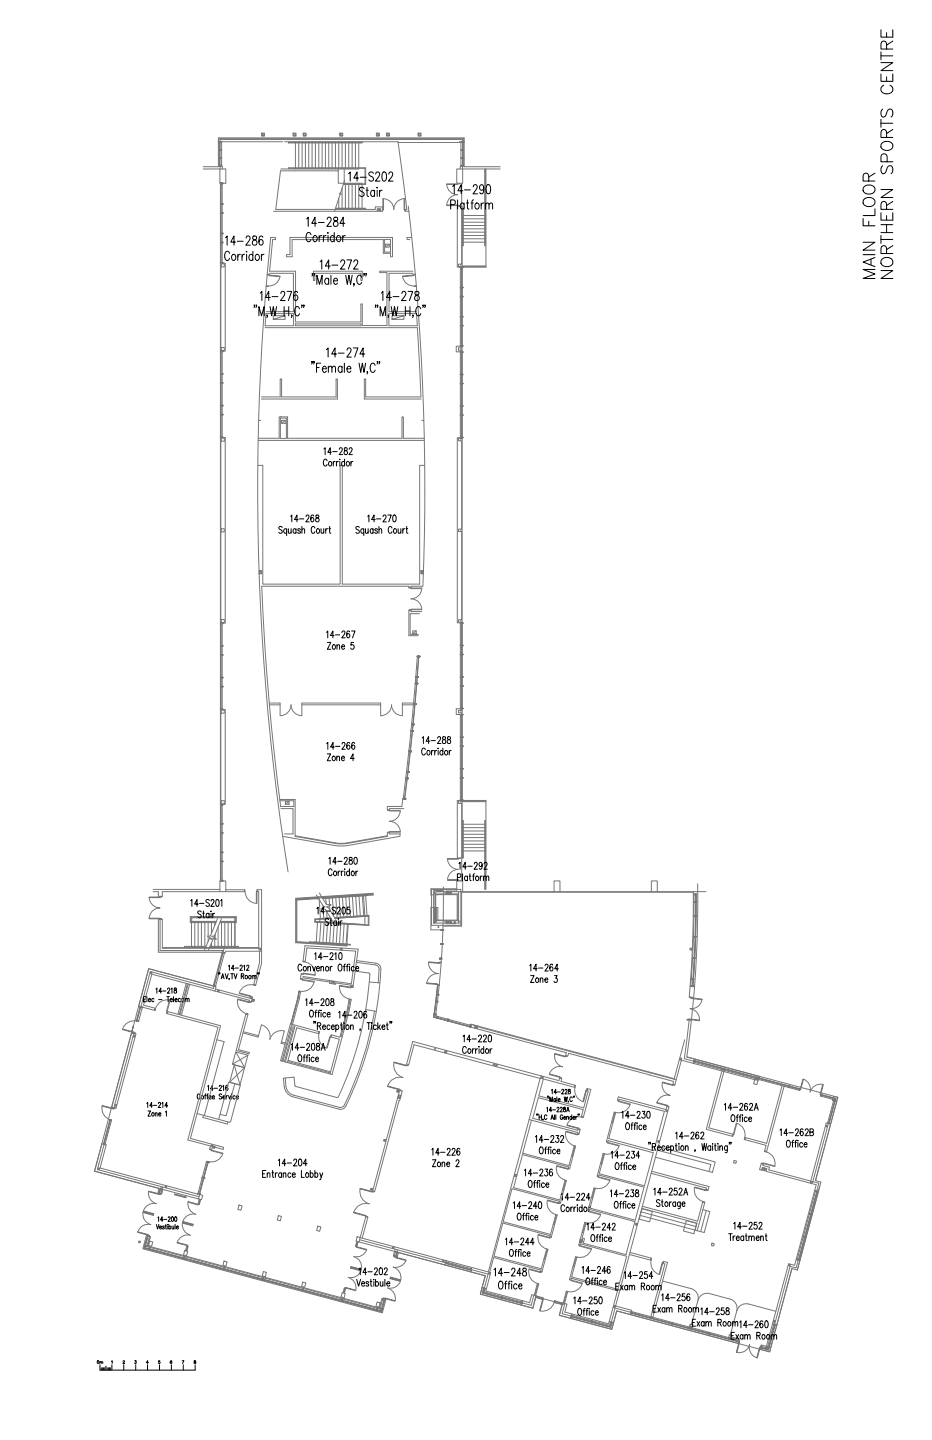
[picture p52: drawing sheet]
<svg xmlns="http://www.w3.org/2000/svg" width="279mm" height="432mm" viewBox="0 0 279 432" stroke-linecap="round" stroke-linejoin="round" font-family="sans-serif">
<!-- layer: 1_Wall_Exist -->
<g fill="none" stroke="#767676" stroke-width=".3">
<path d="M78.4 39.9h.9v.9h-.9zM87.9 39.9h.9v.9h-.9zM90.9 39.9h.9v.9h-.9zM101.9 39.9h.8v.9h-.8zM112.8 39.9h.9v.9h-.9zM115.9 39.9h.9v.9h-.9zM125.3 39.9h.9v.9h-.9zM60.9 50.7h6.8v4.2h-1.8v-4.2M60.9 50h4.6v-8.6h73.6v8.6h10.8M65.5 49.8h1.1v.9M65.5 42.5h19.2M65.6 42.5v-1h73.4v1"/>
<path d="M65.7 42.5v7.3M65.7 47.5h.1M65.7 47.2h.1M65.7 44.9h.1M65.7 45.1h.1M65.7 42.7h.1M65.7 49.6h.1M65.8 47.4h.1M65.8 44.9h.1M65.8 42.7h.1M65.8 49.6h.1M65.8 47.2h.1"/>
<path d="M65.8 47.2v.2M65.8 45.1h.1M65.8 42.5h.1M65.8 49.6v.2M65.8 44.9l.2 .1zM65.8 44.9v.2M65.8 42.5v.2M66 49.7h.1M65.8 42.7v2.2l.2-2.2M65.8 49.7h.1M65.8 42.6h.1M65.8 45h.1"/>
<path d="M65.8 47.3h.1M65.8 45l.2 2.3M65.8 47.3h.2M65.8 47.4h.2M65.8 42.7h.2M65.8 44.9v4.8M65.8 49.7h.2M65.9 47.3l.1 .1M66 47.3h.1M66 45h.1M65.9 49.7h.1M65.9 42.6h.1"/>
<path d="M66 47.4l-.1 2.3M66 47.4l.4 .1M66 42.6v.1M66 42.6h-.1M66 42.7h.4M66 49.7v.1M66 45v.1M66 49.8v.9M66 42.6l-.2 .1M66 47.2h.4v.2h-.4zM66 44.9v.2M66 45.1h.4"/>
<path d="M66 49.8h.1M66 44.9h.1M66 44.9h.4v.2h-.4M66 42.5h.4v.2h-.4zM66 49.6h.4v.2h-.4zM66.1 55.1h.1M66.1 54.9v209.3M66.1 54.9h.1M66.1 55h.1M66.1 55v.1M66.1 55l.1 .1M66.1 55.1l.1 23.8"/>
<path d="M66.1 55h.2M66.2 55h.1M66.2 54.9v24.2h1v.9h-1v24.2h1v.9h-1v26.3h1v.9h-1v26.3h1v.9h-1v26.3h1v.9h-1v26.2h1v.9h-1v26.3h1v.9h-1v23.2M66.2 55v.1M66.3 55h.1M66.3 55.1h.1M66.3 55l.3-.1v24h-.5M66.3 55v23.9M66.3 55h-.1M66.3 55h.2M66.4 44.9h-.4M66.4 49.6l-.4 .1"/>
<path d="M66.4 47.2l-.4 .1M66.4 42.5v7.3M66.5 55h.1M66.5 55.1h.1M66.6 55h.1M66.6 55.1h-.5M66.6 55.1h.1M78.6 40.1h.5v.5h-.5zM85.3 42.5h34l2.7 20.3h-.5v.6h1.1M86.5 42.7l22.1-.1v.3h-22.1zM88 40.1h.6v.5h-.6zM88.6 42.5v.2"/>
<path d="M88.6 42.9v7.4M88.6 50.5v.2M89.6 42.5v.2M89.6 42.9v7.4M89.6 50.5v.2M90.6 42.5v.2M90.6 42.9v7.4M90.6 50.5v.2M91.1 40.1h.5v.5h-.5zM91.6 42.5v.2M91.6 42.9v7.4M91.6 50.5v.2"/>
<path d="M92.6 42.5v.2M92.6 42.9v7.4M92.6 50.5v.2M93.6 42.5v.2M93.6 42.9v7.4M93.6 50.5v.2M94.6 42.5v.2M94.6 42.9v7.4M94.6 50.5v.2M95.6 42.5v.2M95.6 42.9v7.4M95.6 50.5v.2"/>
<path d="M96.6 42.5v.2M96.6 42.9v7.4M96.6 50.5v.2M97.6 42.5v.2M97.6 42.9v7.4M97.6 50.5v.2M98.6 42.5v.2M98.6 42.9v7.4M98.6 50.5v.2M99.5 42.5v.2M99.5 42.9v7.8M100.6 42.5v.2"/>
<path d="M100.6 42.9v7.4M100.6 50.5v.2M101.4 50.7v4.2h7.1v.2M101.4 51.2h-17.3l-1.4 11.6h29.8v-.8h2.1v1.4h-32.6M101.6 42.5v.2M101.6 42.9v7.4M101.6 50.5v.2M101.6 59.5v2.9M102 40.1h.6v.5h-.6zM102.6 42.5v.2M102.6 42.9v7.4M102.6 50.5v.2"/>
<path d="M102.6 56.4v6M103 55.1h6.4v-4.6h-22.9v-.2h23.1v5h-6.7M103.2 50.7v4.2M103.3 54l-1.2 3.8-.4 .3 .5 .1-.3 .2-1.6 4.9M103.5 42.5v.2M103.5 42.9v7.4M103.5 50.5v.2M103.5 54.9v.2M103.5 55.3v7.1M104.5 42.5v.2M104.5 42.9v7.4M104.5 50.5v.2"/>
<path d="M104.5 54.9v.2M104.5 55.3v7.1M105.6 42.5v.2M105.6 42.9v7.4M105.6 50.5v.2M105.6 54.9v.2M105.6 55.3v7.1M106.6 42.5v.2M106.6 42.9v7.4M106.6 50.5v.2M106.6 54.9v.2M106.6 55.3v7.1"/>
<path d="M107.5 50.5v.2h-23.3M107.5 42.5v.2M107.5 42.9v7.4M107.5 54.9v.2M107.5 55.3v7.1M108.5 55.3v7.1M113 40.1h.5v.5h-.5zM115 59.6a3.2 3.2 0 0 1 3 3.2 3.3 3.3 0 0 1 3.1-3.2M116 40.1h.6v.5h-.6zM125.5 40.1h.5v.5h-.5zM133.9 55.3a3.3 3.3 0 0 0 3.3 3.1 3.2 3.2 0 0 0-3.3 3.1M137.2 54.9v.4h-3.3"/>
<path d="M137.7 54.9v.2h-3.8v.2M138.2 47.2l.6 .1M138.2 45.1h.4M138.2 44.9h.4M138.2 49.6l.6 .1M138.2 42.5v7.3M138.4 54.9v24.3h-.9v.7h.9v24.4h-.9v.7h.9v26.5h-.9v.7h.9v26.5h-.9v.7h.9v26.4h-.9v.8h.9v26.4h-.9v.8h.9v26.4h-.9v.7h.9v23.3M138.6 44.9h-.4v.2l.4-.2M138.6 42.5h-.4v.2l.4-.2M138.6 47.4l-.4-.2v.2h.4M138.6 49.8h.1M138.6 49.8l-.4-.2v.2h.4"/>
<path d="M138.6 44.9h.1M138.6 42.5h.1M138.6 47.4h.1M138.7 47.3h.1M138.6 47.4l-.4 .1M138.7 45h.1M138.6 44.9h.2M138.6 42.6h.1M138.6 42.5l.2 .1M138.6 49.7h.1M138.6 42.5v-.7h-72.6v.8M138.6 49.8v.9"/>
<path d="M138.7 42.7v2.2M138.7 45l.1 2.3M138.7 47.4v2.3M138.7 47.4h.1M138.7 42.7h.1M138.7 49.7h.1M138.7 42.6h.1M138.7 50.7v4.2h-1.8v-4.2h13M138.8 47.3h.1M138.8 45h.1M138.8 42.6h.1M138.8 49.7h.1"/>
<path d="M138.8 42.6h-.2M138.8 49.7h-.2M138.8 42.6v7.1M138.8 44.9l-.2 .1M138.8 47.3v.1M138.8 47.2v.2zM138.8 47.4h-.2M138.8 47.5h.1M138.8 44.9v.2zM138.8 45l-.2 .1M138.8 44.9h.1M138.8 42.6v.1"/>
<path d="M138.8 42.5v.2zM138.8 42.7h-.6M138.8 42.7h.1M138.8 42.5h.1M138.8 49.6v.2zM138.8 49.7l-.2 .1M138.8 49.6v.2M138.8 49.6h.1M138.8 49.8h.1M138.8 47.4h.1M138.8 44.9l.1 .2M138.8 42.5v.2"/>
<path d="M138.9 47.2l-.1 .2M138.9 42.5v7.3M139.1 49.8h-1.1v.9M139.1 42.5h-1.3v.2h-18.5M145.3 51.4h.2M145.3 50.7v23h.2v-23M145.7 50.7v29.4h-7.2M66.1 78.9h1.4v26.4h-1.4M66.1 78.8h.1M66.1 72.6h.1M66.1 69.9h.1M66.1 61.2h.1"/>
<path d="M66.1 63.9v.1M66.1 64h.1M66.1 78.9h.1M66.1 78.8v.1M66.1 72.8h.1M66.1 72.7v.1M66.1 72.7h.1M66.1 72.6v.1M66.1 70.1h.1M66.1 70v.1M66.1 70h.1M66.1 61.1h.1"/>
<path d="M66.1 63.8h.1M66.1 63.9h.1M66.1 72.7h.2M66.1 61.1v.1M66.1 61.3h.1M66.1 63.8v.1M66.1 61.1l.1 .1M66.1 72.7l.5 .1M66.1 70l.5 .1M66.1 70h.2M66.1 61.1l.2 .1M66.1 63.8l.2 .1"/>
<path d="M66.2 78.9h.1M66.2 78.8v.1M66.2 72.7h.1M66.2 70h.1M66.2 61.2h.1M66.2 63.9h.1M66.2 78.8h.4M66.2 72.8h.1M66.2 72.6h.1M66.2 70.1h.1M66.2 70h.4M66.2 61.1h.1"/>
<path d="M66.2 61.2h.4M66.2 63.8h.1M66.3 78.9h.1M66.3 78.8h.1M66.3 72.8h.1M66.3 72.7h.1M66.3 72.6v.1M66.3 72.6h.1M66.3 72.6l.3 .1M66.3 70.1h.1M66.3 70h.1M66.3 69.9h.1"/>
<path d="M66.3 61.1h.1M66.3 61.2h.1M66.3 63.8h.1M66.3 63.9h.1M66.3 64h.1M66.3 78.8l-.2 .1M66.3 63.8h.3M66.3 61.1v.1M66.3 63.8v.1M66.3 69.9v.1M66.3 78.9h.2M66.3 72.8h.2"/>
<path d="M66.3 70.1h.2M66.4 79.1v.9M66.5 78.9h.1M66.5 78.8h.1M66.5 72.8h.1M66.5 72.6v.1M66.5 72.7h.1M66.5 70.1h.1M66.5 69.9v.1M66.5 69.9h.1M66.5 61.1h-.2M66.5 61.1h.1"/>
<path d="M66.5 61.2h.1M66.5 63.8h-.2M66.5 63.8h.1M66.5 63.9h.1M66.6 72.7h.1M66.6 63.9h-.5M66.6 63.8h.1M66.6 61.1h-.4M86.9 71.2h30.8v5.8h-.6v-1h-2.2v-4.2h-27.3v5.2h-1.7v-.7h1zM100.6 62.4h9v.3l-9.1-.1 .1 .2M101.6 62.6v.2M102.6 62.6v.2"/>
<path d="M103.5 62.6v.2M104.5 62.6v.2M105.6 62.6v.2M106.6 62.6v.2M107.5 62.6v.2M108.5 62.6v.2M113.1 63.4v-.8h.9v.8M114.6 62.8h.4v-3.2h-.2v3.6h-.2M115.3 71.8h1.8v3.8h-1.8zM115.6 73.2h1.1v.9h-1.1zM116.7 73.2l-1.1 .9M121.5 62.8h-.4v-3.2h.2v3.6h.2"/>
<path d="M122.4 61.8a730 730 0 0 1 4.4 114h-3.6v.3h-.6M123.4 71.2h-1.4v.6h.9M133.9 61.5v.2h3.8v.1M133.9 61.5h3.3v.3h1.3v42M137.1 61.8v18.3h1.4M138.2 79.2v.7M138.5 79.9h7.2M138.5 79.8h7.2M138.5 72.6h.2M138.5 68.6h.2M138.5 69.6h.2M138.5 70.6h.2"/>
<path d="M138.5 71.6h.2M138.5 67.6h.2M138.5 66.6h.2M138.5 65.6h.2M138.5 64.6h.2M138.6 62.5h.3v11.2h-.3zM138.9 72.6h6.4M138.9 68.6h6.4M138.9 69.6h6.4M138.9 70.6h6.4M138.9 71.6h6.4M138.9 67.6h6.4"/>
<path d="M138.9 66.6h6.4M138.9 65.6h6.4M138.9 64.6h6.4M145.5 72.6h.2M145.5 68.6h.2M145.5 69.6h.2M145.5 70.6h.2M145.5 71.6h.2M145.5 67.6h.2M145.5 66.6h.2M145.5 65.6h.2M145.5 64.6h.2"/>
<path d="M79.5 98.3h45.6l1.1 20.7h-16.6v-5.3h-.4v6h17M79.7 94h8.3v3.7h-8.5zM79.8 85.9h.6M79.8 85.7h.6l-.1 .2h-.5zM80.1 82.3h.6M80.1 82.3h.6v.2l-.6-.1zM80.7 82.5l3.2 .3v.2l-3.3-.3zM80.8 82h7.2v11.5h-8.2M83.9 82.9a3.3 3.3 0 0 1-3.5 2.8M85.5 94.7l-3.6 1.1v-1.1h3.6v1.1h-3.6M88.6 97.1h19.6v.6h-19.6zM94 81.3h14.6v2.8h-.4v-2.1h-13.8v2.1h-.4z"/>
<path d="M116.6 94h8.3l.2 3.7h-8.5zM120.7 82.8l3.2-.3 .1 .2-3.3 .3zM120.7 82.9a3.3 3.3 0 0 0 3.5 2.8M121.1 94.7l-3.6 1.1v-1.1h3.6v1.1h-3.6M123.8 81.3h-9.9v.4h2.1v15.9h-7.4v-6.4h-.4v5.3h-19.6v-15.2h-7.8l.9-9.5h.9v-.6h-1.4a727.9 727.9 0 0 0 5.2 190.3M123.8 82h-7.2v11.5h8.2M123.9 82.3h.6v.1l-.6 .1zM124.2 85.7h.6v.2h-.6zM124.5 82.3h-.6M124.8 85.9h-.6M138 86.1h.4M138 88.9h.5"/>
<path d="M138 89h.4M138 97.6h.4M138 94.9h.4M138 80.1v.2M138 86.1v.2M138 88.9v.1M138 94.9v.1M138 97.6v.1M138 97.6h.1M138 80.1h.3M138 86.1l.3 .1M138 88.9h.3"/>
<path d="M138 97.7h.3M138 95h.3M138 94.9h.1M138.1 80.1h.1M138.1 80.2l.2 .1M138.1 80.2l-.1 .1M138.1 80.3h.1M138.1 86.1h.1M138.1 86.2h.1M138.1 86.3h.2M138.1 86.3h-.1M138.1 86.3h.1"/>
<path d="M138.1 88.9h.1M138.1 89h.2M138.1 89h.1M138.1 97.7h.1M138.1 97.6h.2M138.1 95h.1M138.1 89h-.1M138.3 80.1h.1M138.3 80.2h.1M138.3 86.2h.1M138.3 86.3h.1M138.3 88.9h.1"/>
<path d="M138.3 89h.1M138.3 97.7h.1M138.3 97.6h.1M138.3 95h.1M138.3 94.9h.1M138.3 94.9h-.2M138.3 80.2v.1M138.3 86.1v.1M138.3 97.6h.2M138.3 80.1l.1 .1M138.3 80.1l.1 23.7M138.3 89h.2"/>
<path d="M138.4 80.1h.1M138.4 80.2h.1M138.4 80.3h.1M138.4 86.2h.1M138.4 86.1v.1M138.4 86.3h.1M138.4 88.9h.1M138.4 88.8h.1M138.4 88.9v.1M138.4 89h.1M138.4 97.7h.1M138.4 97.7l-.4 .1"/>
<path d="M138.4 97.6h.1M138.4 95h.1M138.4 94.9h.1M138.4 86.1h.1M138.4 80.1h-.4v23.7h.4M138.4 80.2l-.4 .1M138.4 95l-.4 .1M138.5 80.2h.1M138.5 86.2h.1M138.5 88.9h.1M138.5 95h.1M138.5 97.7h.1"/>
<path d="M138.5 80.1h.1M138.5 80.1v.1M138.5 80.3h.1M138.5 86.2v.1M138.5 86.1h.1M138.5 86.1v.1M138.5 86.3h.1M138.5 88.9v.1M138.5 89h.1M138.5 97.6v.1M138.5 97.6h.1M138.5 94.9v.1"/>
<path d="M138.5 94.9h.1M138.5 80.2h-.1M138.5 94.9l-.1 .1M138.5 86.3h-.5M138.5 97.6v.2zM138.5 94.9v.2zM66.1 105.4v.1M66.1 105.5h.1M66.1 112.2v-.1v.1M66.1 114.8v.1zM66.1 105.4h.1M66.1 105.3h.1"/>
<path d="M66.1 112.1h.1M66.1 112.2h.1M66.1 114.8h.1M66.1 114.9h.1M66.1 105.3v.1M66.1 112.1v.1M66.1 112.2h.5M66.1 114.8v.1M66.1 105.3h.5v25.9M66.1 112.1h.2M66.1 114.9h.4M66.2 105.3v25.8"/>
<path d="M66.2 105.4h.1M66.2 112.1h.1M66.2 114.9h.1M66.2 105.3h.1M66.2 112.2h.1M66.2 114.8v.1M66.2 114.8h.1M66.3 105.3h.1M66.3 105.4h.1M66.3 105.5h.1M66.3 112.1h.1M66.3 112.2h.1"/>
<path d="M66.3 114.8h.1M66.3 114.9h.1M66.3 105.3v25.9M66.3 105.3l-.2 .1M66.3 112.1h.3M66.3 114.9h.3M66.3 112.1h.2M66.3 114.8h-.2M66.3 105.3h.2M66.4 104.2v.9M66.5 112.1h.1M66.5 105.3h.1"/>
<path d="M66.5 105.4l-.2 .1M66.5 105.4h.1M66.5 112.2h.1M66.5 114.8h-.2M66.5 114.8h.1M66.5 114.9h.1M66.6 105.3h.1M66.6 105.4h.1M66.6 112.2h.1M66.6 114.9h.1M66.6 114.8h.1M66.6 114.8h-.3"/>
<path d="M78.4 119h5.6v-5.3h.4v5.3h16.4v-5.3h.4v6h-22.8M136.8 103.8h1.7v1.7h-1.7zM138 115h.5M138 105.5v25.8M138 105.7h.4M138 112.2l.5 .1M138 112.4h.4M138 103.6l.5 .1M138 112.2l.3 .2M138 103.6v.2M138 105.5v.2M138 115v.1"/>
<path d="M138 105.5h.3M138.1 105.6h.1M138 112.2h.3M138 115h.3M138 103.6h.1M138.1 105.5h.1M138.1 105.6l.2 .1M138.1 112.2h.1M138.1 112.3h.1M138.1 115h.1M138.1 115.1h.2M138.1 115.1h-.1"/>
<path d="M138.1 115.1h.1M138.1 103.8h.1M138.2 104.3v.7M138.3 105.5h.1M138.3 105.6h.1M138.3 112.3h.1M138.3 112.4h.1M138.3 115h.1M138.3 115.1h.1M138.3 103.8h.1M138.3 103.8h-.3M138.3 103.7h.1"/>
<path d="M138.3 103.6l-.2 .1M138.3 105.5l.1 .1M138.3 105.5l.1 25.8M138.4 105.5h.1M138.4 105.6h.1M138.4 105.7h.1M138.4 112.3h.1M138.4 112.2h.1M138.4 112.4h.1M138.4 115h.1M138.4 115.1h.1M138.4 103.8h.1"/>
<path d="M138.4 103.7h.1M138.4 103.6h.1M138.4 112.3l.1 .1M138.4 115l.1 .1M138.4 115.1h-.4M138.5 103.7h.1M138.5 105.6h.1M138.5 112.3h.1M138.5 115h.1M138.5 105.5v.2zM138.5 105.5h.1M138.5 105.5v.1"/>
<path d="M138.5 105.7h.1M138.5 112.3v.1M138.5 112.2h.1M138.5 112.4h.1M138.5 115v.1M138.5 115.1h.1M138.5 103.7v.1M138.5 103.8h.1M138.5 103.6h.1M138.5 103.7h-.1M138.5 103.6v.2zM138.5 105.5v151.8h-1.4v-17.3h8.6v26.7"/>
<path d="M66.1 131h.1M66.1 124.3h.1M66.1 121.5v.1M66.1 121.5h.1M66.1 131.2h1.4v55.6h-1.4M66.1 121.6h.1M66.1 131.2h.1M66.1 131.1h.1M66.1 131l.2 .1M66.1 124.4h.1M66.1 124.3v.1M66.1 121.7h.1"/>
<path d="M66.1 121.6v.1M66.1 124.2h.1M66.1 124.4h.5M66.2 131.1h.1M66.2 124.4h.1M66.2 124.3v.1M66.2 121.6h.1M66.2 131.2h.1M66.2 131h.1M66.2 124.3h.4M66.2 124.3h.1M66.2 121.7h.1"/>
<path d="M66.2 121.6h.4M66.3 131.2h.1M66.3 131.1h.1M66.3 131v.1M66.3 131l.3 .1M66.3 124.4h.1M66.3 124.3h.1M66.3 121.7h.1M66.3 121.6h.1M66.3 121.5h.1M66.3 124.3l-.2 .1M66.3 121.7h.3"/>
<path d="M66.3 121.6h-.2M66.3 131.2h.2M66.3 124.4h.2M66.3 121.7h.2M66.4 131.4v.9M66.5 131.2h.1M66.5 131v.1M66.5 131.1h.1M66.5 124.4h.1M66.5 124.3h.1M66.5 121.7h.1M66.5 121.6h.1"/>
<path d="M66.6 131.1h.1M77.3 139.6h1.5v35.6h23.2v-35.6h.6v35.6h23.2v-35.6h1.5M77.4 132.1h49.8M77.4 131.4h6.3v-6.4h2.5v6.4h34.3v-6.4h.4v6.4h6.3M77.5 126.1h.7M84.1 125.4h1.8v6.1h-1.8zM84.1 125h.1M84.4 126h1.1v.9h-1.1zM85.5 126l-1.1 .9M126.4 126.1h.7M138 131.1l.5 .1M138 124.4h.5"/>
<path d="M138 121.7h.5M138 121.8h.4M138 121.7v.1M138 124.4v.1M138 131.1v.2M138 131.3h.3M138 131.1h.1M138 124.5h.3M138 124.4h.1M138 121.7h.1M138.1 131.3h.1M138.1 131.1h.2"/>
<path d="M138.1 124.5h.1M138.1 121.8h.1M138.2 131.5v.7M138.3 131.3h.1M138.3 131.1h.1M138.3 124.5h.1M138.3 124.4h.1M138.3 124.4h-.2M138.3 121.8h.1M138.3 121.8h-.3M138.3 121.7h.1M138.3 121.7h-.2"/>
<path d="M138.4 131.3h.1M138.4 131.2h.1M138.4 131.1h.1M138.4 124.5h.1M138.4 124.4h.1M138.4 121.8h.1M138.4 121.7h.1M138.4 131.2l.1 .1M138.4 124.5l-.4 .1M138.5 131.2h.1M138.5 121.8h.1M138.5 124.5h.1"/>
<path d="M138.5 131.2v.1M138.5 131.3h.1M138.5 131.1h.1M138.5 124.4v.1M138.5 124.4h.1M138.5 121.7v.1M138.5 121.7h.1M138.5 124.5h-.1M138.5 131.1v.2zM138.5 124.4v.2zM138.5 131.3h-1.4v55.5h1.4M66.4 158.6v.9"/>
<path d="M138.2 158.7v.7M77.7 171.1h.8v1h-.8zM123.2 176.1v.4h3.2v-.2h-3.8v-.5h-44.1a731.9 731.9 0 0 0 5.7 66.1M126.2 171.1h.7v1h-.7zM126.4 176.5a3.3 3.3 0 0 1-3.2 3.1 3.2 3.2 0 0 1 3.2 3M66.1 187h.1M66.1 193.6v.2zM66.1 186.8h.1M66.1 186.9h.1M66.1 193.6h.1M66.1 193.7h.1M66.1 193.8h.1"/>
<path d="M66.1 196.3h.1M66.1 196.4h.1M66.1 196.5h.1M66.1 186.9v.1M66.1 193.6v.1M66.1 193.7v.1M66.1 196.3v.2v-.2M66.1 196.3v.1M66.1 196.4v.1M66.1 187v25.7M66.1 186.9h.2M66.1 193.7l.4 .1"/>
<path d="M66.2 186.9h.1M66.2 193.7h.1M66.2 196.4h.1M66.2 193.6h.1M66.2 196.3h.1M66.3 186.9h.1M66.3 186.9v.1M66.3 187h.1M66.3 193.6h.1M66.3 193.7h.1M66.3 193.8h.1M66.3 196.3h.1"/>
<path d="M66.3 196.5h.1M66.3 186.9v25.8M66.3 186.9h-.1M66.3 193.8h.3M66.3 196.4h-.2M66.3 196.4h.1M66.3 193.6v.1M66.3 196.3v.1M66.3 193.6l-.2 .1M66.3 196.3l-.2 .1M66.3 186.9h.2M66.4 185.8v.9"/>
<path d="M66.5 186.9h.1M66.5 187h.1M66.5 193.6l-.2 .1M66.5 193.6v.1M66.5 193.6h.1M66.5 193.8h.1M66.5 196.3l-.2 .1M66.5 196.3v.1M66.5 196.3h.1M66.5 196.5h.1M66.6 186.9h.1M66.6 187h-.5"/>
<path d="M66.6 187h.1M66.6 193.8h.1M66.6 196.5h-.3M66.6 196.5h.1M66.6 193.6h.1M66.6 196.3h.1M66.6 193.6h-.3M66.6 196.3h-.3M66.6 186.8v25.9h-.3M122.6 183v7.6h2.8M122.6 183h.6v.4h3.2M122.6 183v-.2h3.8v-.1h-3.2v.3"/>
<path d="M123.7 189.2h1.1v.9h-1.1zM124.8 189.2l-1.1 .9M125 196.8h.6M125.1 196.8l-1.4 17.1-2.8 25.6M125.1 196.8v.1l.4 .1M125.1 196.8h.4M125.1 196.9h.1M125.2 196.9h.2M125.2 196.8h.1M125.2 196.8l-.1 .1M125.2 196.8h.2M125.4 196.9h.1"/>
<path d="M125.4 196.8h.1M125.5 196.9h.1M125.5 196.8v.1M125.5 196.8h.1M125.5 196.8l-1.4 17.2-2.9 25.6M125.5 196.8l.1 .1M125.6 196.8l-2.3 25.7-2 17.1M125.6 196.9h.1M125.6 197v-.2v.2M125.6 197h.1M125.6 196.8h.1M125.6 196.8v.1"/>
<path d="M125.6 196.9v.1M125.8 184h-2.8v6.2h2.4M138 186.8v25.7M138 193.5h.5M138 193.7h.4M138 196.2h.5M138 196.4h.4M138 186.8v.1M138 193.5v.1M138 196.2v.1M138 186.8h.3M138 193.5h.3"/>
<path d="M138 196.2h.3M138 196.3h.3M138.1 186.8h.1M138.1 186.9h.2M138.1 186.9h.1M138.1 193.5h.1M138.1 193.6h.2M138.1 193.6h.1M138.1 196.2h.1M138.1 196.3h.1M138.1 193.6h-.1M138.2 185.8v.8"/>
<path d="M138.3 186.8h.1M138.3 186.9h.1M138.3 193.5h.1M138.3 193.6h.1M138.3 196.2h.1M138.3 196.3h.1M138.3 186.8l.1 25.7M138.4 186.8h.1M138.4 186.8v.1M138.4 186.9h.1M138.4 193.5h.1M138.4 193.6h-.1"/>
<path d="M138.4 193.6h.1M138.4 193.7h.1M138.4 196.2h.1M138.4 196.3h-.1M138.4 196.3h.1M138.4 196.4h.1M138.4 186.8l.1 .1M138.4 193.5l.1 .1M138.4 186.9h-.4M138.5 186.8h.1M138.5 196.3h.1M138.5 186.8v.1"/>
<path d="M138.5 186.9h.1M138.5 193.5v.1M138.5 193.5h.1M138.5 193.7h.1M138.5 193.6h.1M138.5 196.2v.1M138.5 196.2h.1M138.5 196.4h.1M138.5 193.6v.1M138.5 196.3v.1M66.1 212.7h1.4v28.5h-1.4M66.1 212.6h.1"/>
<path d="M66.1 205.8h.1M66.1 203.1h.1M66.1 212.7h.1M66.1 206h.1M66.1 205.9v.1M66.1 205.9h.1M66.1 203.3h.1M66.1 203.2h.1M66.1 205.8h.2M66.1 212.6v.1M66.1 203.2v.1M66.1 203.1l.1 .1"/>
<path d="M66.1 212.6l.1 .1M66.1 205.9l.5 .1M66.1 203.2l.5 .1M66.2 212.7h.1M66.2 205.9h.1M66.2 203.2h.1M66.2 212.6h.1M66.2 206h.1M66.2 203.1h.4M66.2 203.1h.1M66.3 212.7h.1M66.3 212.6h.1"/>
<path d="M66.3 206h.1M66.3 205.9h.1M66.3 205.8h.1M66.3 205.8h.3M66.3 203.2h.1M66.3 203.1h.1M66.3 212.7h-.2M66.3 203.2h-.2M66.3 203.2v.1M66.3 212.7h.2M66.3 206h.2M66.3 203.2l.2 .1"/>
<path d="M66.4 212.9v.9M66.5 212.7h.1M66.5 212.6h.1M66.5 206h.1M66.5 205.8h.1M66.5 203.2v.1M66.5 203.2h.1M66.5 203.1h.1M66.6 212.6h-.5M66.6 212.6h.1M66.6 212.7h.1M80.7 210.8h3.3v3.8"/>
<path d="M80.8 211.3h3.2M84 214.6a3.3 3.3 0 0 0 3.2-3.3 3.2 3.2 0 0 0 3.3 3.3M90.5 211.3h23.6M120.6 211.3h3.4M123.2 219.1h.1M123.2 219.1h.4M123.3 219.1l.2 .1M123.3 219.1h.1M123.3 219.2h.1M123.3 219.2v.1M123.4 217.3h.1M123.4 217.3h.4"/>
<path d="M123.5 217.3h.2M123.5 217.3h.1M123.5 217.1l.3 .1M123.5 217.1h.1M123.5 219.3h.1M123.5 217.1l.2 .1M123.5 219.1h.1M123.5 219.1v.1M123.5 219.1l.1 .1M123.5 219.2h.1M123.6 219.2h.1M123.6 219.1h.1"/>
<path d="M123.6 219.2v.1M123.6 219.3h.1M123.7 219.3h.1M123.7 219.2h.1M123.7 219.1v.2zM123.7 219.1h.1M123.7 219.2v.1M123.7 219.2h-.1M123.7 217.3h.1M123.7 217.2h.1M123.8 217.3h.1M123.7 217.2l.1 .1"/>
<path d="M123.8 217.2h.1M123.8 217.1h.1M123.9 217.2h.1M123.9 217.3h.1M123.9 217.2l-.2 .1M123.9 217.2v.1M123.9 217.2v.1v-.1M124 211.2h.1M124 210.8h-3.4v3.8a3.3 3.3 0 0 1-3.2-3.3 3.2 3.2 0 0 1-3.3 3.3v-3.8h-23.6v3.8M124 211.2h.3M124 211.1l.3 .1M124.3 211.2h.1"/>
<path d="M124.3 211h-.3h.4M124.3 211.1h.1M124.3 211v.1M124.3 211h.1M124.3 211.1v.1M124.4 211.1h-.1M124.4 211.1h.1M124.4 211.2h.1M124.4 211h.1M124.5 211.2h.1M124.5 211.1h.1M124.5 211.1v.1"/>
<path d="M124.5 205l.3 .1M124.5 205h.1M124.5 204.9v.1M124.5 204.9h.1M124.5 204.9h.4M124.6 205h.2M124.6 205h.1M124.6 204.9h.2M124.6 204.9h.1M124.7 202.9h.1M124.7 202.9h.3M124.7 203.1h.3"/>
<path d="M124.7 203l.2 .1M124.7 203.1h.1M124.7 202.9h.2M124.8 205h.1M124.8 204.9h.1M124.8 205l.2 .1M124.9 205h.1M124.8 205.1h.1M124.9 204.9h.1M124.9 204.9v.1M124.9 204.9l-.1 .1M124.9 205.1h.1"/>
<path d="M125 205.1h.1M124.9 203.1h.1M125 205h-.1M125 205h.1M125 204.9h.1M125 203.1h.1M125 202.9h.1M125 202.9l.1 .1M125 204.9l-.1 .1M125 204.9v.2M125 203h.1M125 202.9v.2"/>
<path d="M125.1 203l-.1 .1M125.1 203h.1M125.1 203.1h.1M125.1 203v.1M125.1 202.9h.1M125.2 203.1h.1M125.2 202.9h.1M138 214.2v25.8M138 212.4h.5M138 205.8h.4M138 205.6h.5M138 203.1h.4"/>
<path d="M138 202.9l.5 .1M138 214.4h.4M138 202.9v.2M138 205.7v.1M138 212.4v.1M138 214.2v.2M138 212.5h.3M138 205.8h.3M138 203.1h.3M138 202.9h.1M138 214.2h.3M138 205.7h.1"/>
<path d="M138.1 212.5h.1M138.1 212.4h.1M138.1 205.8h.1M138.1 205.7h.1M138.1 203.1h.1M138.1 202.9h.2M138.1 214.3h.1M138.1 214.4h.2M138.1 214.4h.1M138.1 214.4h-.1M138.2 213v.8M138.3 212.5h.1"/>
<path d="M138.3 212.4h.1M138.3 212.4h-.2M138.3 205.8h.1M138.3 205.7h.1M138.3 205.7h-.2M138.3 203.1h.1M138.3 202.9h.1M138.3 214.3h.1M138.3 214.4h.1M138.3 214.2v.1M138.4 212.5h.1M138.4 212.4h.1"/>
<path d="M138.4 205.8h.1M138.4 205.8h-.1M138.4 205.7h.1M138.4 205.6h.1M138.4 203.1h.1M138.4 203h.1M138.4 202.9h.1M138.4 214.3h.1M138.4 214.2h.1M138.4 214.4h-.1M138.4 214.4h.1M138.4 214.3v25.7"/>
<path d="M138.4 212.4l.1 .1M138.4 205.7l.1 .1M138.4 203l.1 .1M138.4 214.3l.1 .1M138.5 203h.1M138.5 205.7h.1M138.5 212.4v.1M138.5 214.3h.1M138.5 212.5h.1M138.5 212.4h.1M138.5 205.7v.1M138.5 205.8h.1"/>
<path d="M138.5 205.6h.1M138.5 203v.1M138.5 203.1h.1M138.5 202.9h.1M138.5 214.3v.1M138.5 214.2h.1M138.5 214.4h.1M138.5 205.6v.1M138.5 202.9v.2v-.2M138.5 212.5h-1.7v1.7h1.7M83.9 239.7h4.6v11.1l13.8 2.3 13.8-2.3v-1.1h.7v.4h3.2l-.1 .7-17.6 2.9-17.6-2.9M120.9 239.4h.1"/>
<path d="M120.9 239.5l.3 .1M120.9 239.5h.1M120.9 239.4h.4M121 239.4h.1M121 239.4h.2M121.2 239.6h.1M121.2 239.5h.1M121.2 239.4h.1M121.3 239.5h.1M121.3 239.5h-.1M121.3 239.5l.1 .1M121.4 239.5h.1"/>
<path d="M121.3 239.6h.1M121.4 239.6l-.6-.1-.3 2.3h-4.4v1h.7v-.3h4.2M121.4 239.6h.1M121.6 233.4h.1M121.6 233.4l.4 .1M121.7 233.3h.1M121.7 233.3l-.1 .1M121.7 233.3h.3M121.7 233.4h.1M121.7 233.4l.2 .1M121.7 233.3h.2M121.9 231.3h.1"/>
<path d="M121.9 231.5h.3M121.9 231.4h.4M121.9 231.5h.1M121.9 233.3h.1M121.9 233.5h.1M121.9 233.4v.1M122 231.4h.2M122 231.4h.1M122 233.3h.1M122 233.4h.1M122 233.5h.1M122 233.3v.2"/>
<path d="M122 233.3v.1M122.1 233.4h.1M122.1 233.5h.1M122.1 233.4v.1M122.1 233.3l.1 .2zM122.1 233.4l-.1 .1M122.1 233.3h.1M122.1 233.3v.1M122.2 231.4h.1M122.2 231.5h.1M122.2 231.4v.1M122.3 231.4h.1"/>
<path d="M122.3 231.5h.1M122.3 231.4v.1M122.3 231.4l.1 .1v-.1M122.3 231.4l.1 .1M122.3 231.4h-.1M122.4 231.4h.1M122.4 231.4h-.1M122.4 231.5h.1M122.6 225.2l.3 .1M122.6 225.2l.3 .2M122.6 225.2h.1M122.6 225.3v.1"/>
<path d="M122.6 225.4h.3M122.6 225.4h.1M122.9 225.4h.1M122.9 225.3h.1M122.9 225.2h.1M123 225.3h.1M123 225.4h-.1M123 225.4h.1M123 225.3v.1M123 225.3l.1 .1zM123.1 225.3h.1M123.1 225.3l-.1 .1"/>
<path d="M138 239.9h.5M138 221h.5M138 221.1h.4M138 223.7h.5M138 223.9h.4M138 233.3h.4M138 233.1h.5M138 230.4h.4M138 239.9l.3 .1M138 221v.1M138 223.7v.1M138 230.4v.2"/>
<path d="M138 233.2v.1M138 221.1h.1M138 230.4h.1M138 221h.3M138 223.7h.3M138 233.3h.3M138 230.6h.3M138 233.2h.1M138.1 239.9h.1M138.1 221h.1M138.1 221.1h.2M138.1 221.1h.1"/>
<path d="M138.1 223.7h.1M138.1 223.8h.2M138.1 223.8h.1M138.1 233.3h.1M138.1 233.2h.1M138.1 230.6h.1M138.1 230.4h.1M138.3 239.9h.1M138.3 239.9h-.2M138.3 221h.1M138.3 221.1h.1M138.3 223.7h.1"/>
<path d="M138.3 223.8h.1M138.3 233.3h.1M138.3 233.2h.1M138.3 233.2h-.2M138.3 230.6h.1M138.3 230.4h.1M138.3 230.4l-.2 .1M138.3 230.4v.1M138.3 221.1h.2M138.3 230.4h.2M138.3 223.7l.1 .1M138.3 230.5h.1"/>
<path d="M138.4 240h.1M138.4 239.9h.1M138.4 221h.1M138.4 221.1h-.1M138.4 221.1h.1M138.4 223.7h.1M138.4 223.8h.1M138.4 223.9h.1M138.4 233.3h.1M138.4 233.2h.1M138.4 233.1h.1M138.4 230.6h.1"/>
<path d="M138.4 230.6h-.4M138.4 230.5h.1M138.4 230.4h.1M138.4 233.2l.1 .1M138.4 239.9v.1M138.5 230.5h.1M138.5 223.8h.1M138.5 221.1h.1M138.5 233.2h.1M138.5 239.9v.1M138.5 239.9h.1M138.5 221v.1"/>
<path d="M138.5 221h.1M138.5 223.7v.1M138.5 223.7h.1M138.5 223.9h.1M138.5 233.2v.1M138.5 233.3h.1M138.5 233.1h.1M138.5 230.6h.1M138.5 230.4h.1M138.5 230.4v.1M138.5 230.5l-.2 .1M138.5 223.9v-.2v.2"/>
<path d="M138.5 233.1v.1M66.1 241.4h.1M66.1 255.5h.1M66.1 247.2v-.2v.2M66.1 241.2h.1M66.1 241.3h.1M66.1 241.3h.5M66.1 258.4v-.2v.2M66.1 258.3v.1M66.1 258.4h.1M66.1 258.3h.1M66.1 258.2h.1"/>
<path d="M66.1 255.7h.1M66.1 255.6v.1M66.1 255.6h.1M66.1 247h.1M66.1 247.1h.1M66.1 247.2h.1M66.1 249.7h.1M66.1 249.8h.1M66.1 249.9h.1M66.1 241.2v.1M66.1 255.5v.1M66.1 247v.1"/>
<path d="M66.1 249.7v.1M66.1 249.7v.2v-.2M66.1 249.8v.1M66.1 249.7l.1 .1M66.1 255.5l.1 .1M66.1 258.2l.1 .1M66.1 241.3l.5-.1v23h-.3M66.1 258.3l.2 .1M66.1 255.6l.5 .1M66.1 255.5l.2 .1M66.2 241.3v22.8M66.2 241.3h.1"/>
<path d="M66.2 258.3h.1M66.2 255.6h.1M66.2 247.1h.1M66.2 249.8h.1M66.2 241.2h.1M66.2 258.4h.1M66.2 255.7h.1M66.2 255.5h.4M66.2 255.5h.1M66.2 247h.1M66.2 249.7h.1M66.2 249.9h.1"/>
<path d="M66.2 249.8l.1 .1M66.3 241.2h.1M66.3 241.3h.1M66.3 241.4h.1M66.3 258.4h.1M66.3 258.4h.3M66.3 258.3h.1M66.3 258.2h.1M66.3 255.6h.1M66.3 255.7h.1M66.3 255.5h.1M66.3 247h.1"/>
<path d="M66.3 247.2h.1M66.3 249.7h.1M66.3 249.8v.1M66.3 249.9h.1M66.3 258.2h.3M66.3 249.8h-.2M66.3 241.2v.1M66.3 247v.1M66.3 247.1h.1M66.3 249.7v.1M66.3 241.2v22.9M66.3 241.3v.1"/>
<path d="M66.3 258.3v.1M66.3 255.6v.1M66.3 258.3l.2 .1M66.3 255.6l.2 .1M66.3 247h.2M66.4 240.1v.9M66.5 241.2h-.2M66.5 241.2h.1M66.5 241.3v.1M66.5 241.4h.1M66.5 258.3v.1M66.5 258.4h.1"/>
<path d="M66.5 258.2h.1M66.5 255.6v.1M66.5 255.7h.1M66.5 255.5h.1M66.5 247h.1M66.5 247.1h.1M66.5 249.7h-.2M66.5 249.7h.1M66.5 249.9h.1M66.5 258.2l-.4 .1M66.6 258.2h.1M66.6 255.5h.1"/>
<path d="M66.6 247h.1M66.6 247.1l-.3 .1M66.6 247.1h.1M66.6 249.9h-.3M66.6 249.9h.1M66.6 258.4h.1M66.6 249.7h-.5M66.6 247h-.5M83.9 240.1h4.2v1.7h-4M84.2 242.5h3.6v7.6h-2.5M85.6 240.3h1.1v.9h-1.1zM86.7 240.3l-1.1 .9"/>
<path d="M88.5 250.6l13.8 2.3 13.8-2.3M116.2 242.8v.2h3.8v.2h-3.3v-.4M116.2 249.7v-.2h3.8v-.2h-3.3v.4M120 243.2a3.3 3.3 0 0 1-3.3 3.1 3.2 3.2 0 0 1 3.3 3M134.2 257.6a3.3 3.3 0 0 0 3.2 3.1M137.4 257.3v.3h-3.2v-.1h3.8v-.2M138.1 240h.1M138.2 240.2v.7M138.3 240h.1M138.4 240.1h.1M138.5 240h.1M138.5 240.2h7.2"/>
<path d="M138.5 240.4h7.2M138.5 247.2h.2M138.5 251.2h.2M138.5 250.2h.2M138.5 249.2h.2M138.5 248.2h.2M138.5 252.2h.2M138.5 253.2h.2M138.5 254.2h.2M138.5 255.2h.2M138.6 246.1h.3v11.1h-.3zM138.9 247.2h6.4"/>
<path d="M138.9 251.2h6.4M138.9 250.2h6.4M138.9 249.2h6.4M138.9 248.2h6.4M138.9 252.2h6.4M138.9 253.2h6.4M138.9 254.2h6.4M138.9 255.2h6.4M145.5 247.2h.2M145.5 251.2h.2M145.5 250.2h.2M145.5 249.2h.2"/>
<path d="M145.5 248.2h.2M145.5 252.2h.2M145.5 253.2h.2M145.5 254.2h.2M145.5 255.2h.2M44.7 269.2a3.3 3.3 0 0 0 3.3 3 3.3 3.3 0 0 0-3.3 3.1M44.7 269h3.3v.2h-3.3zM44.7 275.3h3.3v.2h-3.3zM45.9 266.7h20M48 268.8h.4v.2h-.4zM48 275.5h.4v.2h-.4zM48 275.7v9.3"/>
<path d="M57.4 276.6v7.2M57.5 276.3v-1.1h12.9v1.3M58.4 276.3v.2M58.4 276.6v7.2M59.4 276.3v.2M59.4 276.6v7.2M60.4 276.3v.2M60.4 276.6v7.2M61.4 276.3v.2M61.4 276.6v7.2M62.4 276.3v.2M62.4 276.6v5.7"/>
<path d="M63.4 276.3v.2M63.4 276.6v3.3M64.4 276.3v.2M64.4 276.6v.9M64.7 276.6h-7.7v-1.7h13.8v1.7h-4.9M64.8 276.5h-7.6v-1.5h13.4v1.5h-4.6M64.9 276.3h-7.5v.2M65.2 275.5l-2.1 5.2h-.8l1.4 .9-1-.1-1.5 3.5M65.4 277.9v5.9M65.9 267.4v-3.2h1.8v3.2M66.1 276.3h4.4v.2M66.1 264h.1"/>
<path d="M66.1 264h.4M66.1 264.2h.1M66.1 264.1h.1M66.1 264v.1M66.1 264.1v.1M66.1 264l.1 .1M66.1 264.1h.2M66.2 264.1h.1M66.3 264.1h.1M66.3 264.2h.1M66.3 264.1v.1M66.3 264h.1"/>
<path d="M66.3 264h.3M66.3 264.1h.2M66.4 275.5l-2.1 5.2h-.8l1.4 .9-1-.1-1.5 3.5M66.4 276.3v.2M66.4 276.6v7.2M66.5 264.1h.1M66.5 264h.1M66.6 264.1h.1M66.6 264h.1M67.4 276.3v.2M67.4 276.6v7.2M67.7 266.8h5.6v.6h-24.6v1.4h-1.2v-1.4h-1.6"/>
<path d="M68.4 276.3v.2M68.4 276.6v7.2M69.4 276.3v.2M69.4 276.6v7.2M70.4 276.6v7.2M70.5 276.6v7.2M73.3 266.8h.1v.5h-.1M73.5 267.3a3.6 3.6 0 0 0 3.3 3.6M77.2 266.8h-.2v4.1h-.1v-3.6h.3M94.7 276.5h.1M94.8 268.4l2.1 3.4 .6 .1-1.2 .6 1.2 .1 2.2 3.6M95.2 269.3h.1"/>
<path d="M95.2 269.5h.1M95.2 276.6l-.4 5.9M95.4 269.3l-6.4 .4 .1 .2 6.4-.4M95.5 269.5h-.3M95.6 275.5h.1M95.6 275.7h.1M95.7 269.5l.4 5.9M95.7 267.8l2.2 3.4 1.4 .1-1.4 .7 .5 .1 2.2 3.6M95.9 275.7v.7M96.2 276.6l-.4 6M96.6 269.2l15.1-1v-.1l-22.9 1.4v13l15.2 1-.1 .2-15.3-1v-13.3l23.2-1.5 .1 .5-15.2 1M96.8 269.4l13.3-.9v-.2l-21.1 1.4v12.7l15 .9 .4-6.4"/>
<path d="M96.8 271.5l.2 3.9M97.2 276.7l-.4 5.9M97.7 269.3l.1 1.8M97.9 273.3l.1 2M98.2 276.8l-.4 5.9M98.7 269.3l.2 3.6M99.2 276.8l-.4 6M99.7 269.2l.3 5.5M100.2 276.9l-.4 5.9M100.3 275.2l10.3-.7v3l-16.2-1v-.9l4.7-.3M100.7 269.2l.3 5.9M101.2 276.9l-.4 6"/>
<path d="M101.7 269.1l.3 5.9M102.2 277l-.4 6M102.7 269l.3 6M103.2 277.1l-.4 5.9M103.7 269l.3 5.9M104.2 277.1l-.4 6M104.6 268.9l.4 5.9M104.6 277.2h.1M104.7 276.9v.1M105.6 268.8l.4 6M106.6 268.8l.4 5.9M107.6 268.7l.4 5.9"/>
<path d="M108.6 268.6l.4 6M109 268.4l.4 8.8-14.7-.9M109.6 268.6l.4 5.9M110.4 274.7l-10 .7 10-.7v2.6l-15.9-1v-.6l4.7-.3-3.6 .3M110.5 274.5h.1M129.4 266.7h8.8v10.8h-8.8zM130 276.8h.1M130 267.6h.1M130 267.4h.1M130 272.1h-.8v6.7h3.6M130 276.8h8.2M130.1 267.5l.4 .1v9h-.4v.2"/>
<path d="M130.2 272.1l.1 4.3zM130.5 268.1h-.4v8.1h.4M130.6 268.3h6.5v7.6h-5.8M130.6 268.1h6.7v8h-6.7zM130.7 272.1l.1 4.4zM130.8 267h.1M130.8 267v.4h1.4v-.4M130.8 267.4h1.4M130.8 267v.4M130.9 272.3v-.2h.4v3.8M131.3 275.9h.1M131.4 267v.2l.2-.2"/>
<path d="M132.2 267h.1M132.2 279h.1M132.3 279h.2M132.3 278.8h.1M132.3 278.9h.1M132.3 278.8v.2M132.3 279h.1M132.3 278.8l.1 .1M132.4 278.9h.1M132.4 278.8h.1M132.4 278.9h-.1M132.4 279h.1"/>
<path d="M132.4 278.8h.4M132.4 278.9v.1M132.4 279h.3M132.5 279h.1M132.5 278.8l-.2 .1M132.5 278.8h.1M132.5 279h.2M132.7 278.8l-.2 .1M132.7 278.9h.1M132.7 279h.1M132.8 278.8h.1M132.8 278.8l-.1 .1"/>
<path d="M132.9 265.9a254 254 0 0 1-2.3 38.8l3.8 .9M133.4 267.4v.7M133.4 276.1v.7M133.8 276.8v.2h2.7v-.2M133.8 267.4v-.2h2.7v.2M134 267.5v.1M134.3 276.2h.7M134.3 276.6h.5M134.3 267.9h.7M134.3 267.6h.5M134.5 267.4v.7M134.5 276.1v.7"/>
<path d="M134.9 276.6h.1M134.9 267.6h.1M134.9 267.6l.5 .1M134.9 276.6h.5M134.9 267.6h.5M135 276.5l-.1 .1M135.1 276.4l.1-.2v.3M135.1 276.4h.1M135.1 267.7h.1M135.1 276.4v.1M135.1 267.7v.2l.1-.2M135.4 276.5h.1"/>
<path d="M135.4 276.5v.1M135.4 267.6v.1M136.1 276.3h.3M136.5 276.4v.2M136.9 267.4v-3.2h1.8v3.2M136.9 266.5h-7.7v1.8h.8M137.4 264.2v-.4h-3.2v.2h3.8v.2M137.4 260.7a3.3 3.3 0 0 0-3.2 3.1M137.5 267.4v9.4M137.5 276.2h.7M138.3 267.5h69.6M138.4 267.4v10.3h-5.6"/>
<path d="M145.3 266.7v-20.6h.2v20.6M166.1 267.4v-3.2h1.8v3.2M195.3 267.4v-3.2h1.7v3.2M207.9 267.4l-.2 14.4-1.1 17.2 1.3 .1M208 270.5l-.3 15.2-.6 10.1M208 274.5h.4l.1 .2h-.5zM208 268.3v2M208.1 270.3h.4v.2h-.4zM208.1 268.1h.4v.2h-.4zM208.5 274.6h.1M208.5 270.3h-.5v.2h.5M208.5 270.3l.2 .1"/>
<path d="M208.5 268.3h.1M208.6 270.4h.1M208.6 268.2h.1M208.5 270.3l-.3 15.2-.6 10.2M208.5 268.2v2.1M208.6 274.6h.1M208.6 270.3l-.3 15.3-.6 10.1M208.6 274.5l.1 .2M208.6 274.6l-.1 .1M208.6 274.6l-.6-.1v.2h.5M208.6 274.7h.1M208.7 270.4h.1"/>
<path d="M208.6 270.4l-.1 .1M208.6 268.2l-.6-.1v.2h.5M208.7 274.5v.2zM208.7 274.5h.1M208.7 270.3v.2M208.7 270.3v.2zM208.7 268.2l-.2 .1M208.7 268.1l-.1 2.2M208.7 274.7h.1M208.7 270.3h.1M208.7 268.1v.2zM208.7 270.5l-.1 10.2-.8 15.1"/>
<path d="M208.7 268.3v2M209.1 265a325.9 325.9 0 0 1-3.2 51.9l2.3 .7M211.6 267.4h-79v-.4h-2.6v9.8M45.1 291.3l-2.9 10.6M45.1 291.3l18.9 5.1 .2-.7M45.2 291.5l.4 .1-.1 .4-.5-.1zM48 285h19l-2.8 10.7-19.6-5.2-16.3 60.7 19.9 5.3-.4 1.3M48 285h19M48.7 284.1h28.9M50.8 299.9h.2l-1 3.9 .1 .1 .1-.5-.3-.1zM50.8 299.9a3.6 3.6 0 0 0-4.2 2.5M55.8 294.9l-2.5 9.2"/>
<path d="M56.2 295l-2.5 9.2-3.4-.9-.2 .7 15.2 4-9 33.8 10.6 2.9 .2-.7-10-2.6 9-33.8-12.1-3.3 2.4-9.3M56.9 295.1l-2.5 9.3M57.4 284v.1M58.4 284v.1M59.4 284v.1M60.4 284v.1M61.4 284v.1M61.8 283.8h-6.5v.2h6.4M63 283.8h8.5v.2h-8.6M63.4 282.8v1M63.4 284v.1M64 295.6h.1"/>
<path d="M64 295.6v.1M64 295.4v.3zM64 295.4h.1M64 295.4v.3M64 295.4v.2M64 295.6h.2M64.1 295.5h.1M64.1 295.5l.1 .1M64.1 295.6h-.1M64.1 295.6h.1M64.2 295.6h.1M64.2 295.6v.1"/>
<path d="M64.2 295.5h.1M64.2 295.5l.5 .1-.1 .2-.4-.1M64.2 295.5l.4 .1v.2l-.4-.1zM64.4 280.4v.9M64.4 281.6v2.2M64.4 284v.1M64.4 297.2l.4-1.3-20.2-5.4-3 11.2 4.7 1.3M64.5 280.2v1.2M64.6 296.6l11 2.9M65.3 296.9l.4 .1-.1 .4-.4-.1zM65.4 284v.1M66.4 284v.1"/>
<path d="M66.6 285.8h.1M66.6 285.5l.1 .3zM66.6 285.5l-2.6 9.9M66.7 285.6h.1M66.7 285.6v.2M66.7 285.6l-.1 .2M66.7 285.7h.1M66.8 285.7h.1M66.8 285.7v.1M66.8 285.7h-.1M66.9 285.6l.4 .1-.1 .2-.4-.1M66.9 285.6l-.1 .1"/>
<path d="M66.9 285.6l-.1 .2M66.9 285.6h.1M67.2 285.9l-2.5 9.7M67.2 284.1l-3 11.4M67.4 284v.1M68.4 284v.1M69.4 284v.1M70.4 284v.1M70.5 284v.4M71.3 299.7a3.6 3.6 0 0 0 2.5 4.2M71.3 299.6l3.9 1v-.2l-.4-.1-.1 .3-3.5-.9zM71.8 297.8l3.4 .9-.1 .3 .5 .1v-.1l-3.9-1.1z"/>
<path d="M75 299.3l.1-.3 .6 .2-.1 .3M75.6 299.5l-.3 .9-.6-.1 .1-.3-29.3-7.9-2.5 9.3 3.5 .9-.2 .7M75.8 299.6l.5 .1-.2 .6-.5-.2zM75.8 299.6l.4 .2-.1 .4-.5-.1zM76.1 295.4a3.6 3.6 0 0 0-4.3 2.3M76.1 295.2l.5 .2v.1l-.5-.1zM77.6 284.3h.6v.6h-.6zM77.8 285.2v3.6l-1.7 6.4 .6 .2 1.7-6.6v-22h-1.2v.6h.4v17h-28.9v-8.7h-1.2v9.8h19.4l.6 .2 .1-.5h10.8M89.6 297.2l.5 .1v.1h-.5zM89.6 297.4l-2.4 9.7M89.7 297.4l-2.4 9.7M90.2 293.5v.2l4 .6v.2l-3.6-.6 .1-.3z"/>
<path d="M90.4 292v.1l.5 .1v-.4l3.6 .5-.1 .1zM90.8 293.2l8.1 1.3M90.8 292.8l8.1 1.3-.1 .8 1.8 .2 .1-.4 5.2 .8M90.9 288.2l.5 .1v.2l-.6-.1zM90.9 292.2l-.6-.1-.2 1.4 .6 .1M91.4 288.5a3.6 3.6 0 0 1 3.1 3.8M92.8 282.4l12.2 .8v.2l-12.3-.8zM94.2 294.4a3.6 3.6 0 0 1-4.1 2.8M94.3 282.7h.1M94.3 282.5h.1M98.9 294.1l6.4 .9 1.4-9.8-14.7-1-.5 4.1-.7-.1 .6-4.6 16 1-1.5 10.9M99.2 294.9l.1-.7 1 .1-.1 .8"/>
<path d="M101.8 295.6a3.6 3.6 0 0 0 2.9 3.9M101.8 295.5l4 .6v-.1l-.5-.1v.3l-3.6-.5zM102 284.3h.6v.6h-.6zM104.3 283.1l-.1 .3M104.7 299.6l.5 .1v.1l-.5-.1zM104.9 299.8l-.6 3.3-2 7.6M105.2 295.4l-.1 .4 .7 .2 .1-.5M105.5 295.5v.4M106.5 291.2l4 .6M106.8 288.6l5.8 .8 .6 .3 .4 .9-.2 4.1M106.9 288l6.2 .9 .9 .9 .2 .9M110.5 291.7l.4 .5"/>
<path d="M110.7 294.4l3.2 .3M110.9 292.2a100.8 100.8 0 0 1-9.6 36.8l-.3 .1-12.3-3.3-.3-.4-.2-2.4-3.2 .3a6.7 6.7 0 0 0 .8 4.2l.9 .9 1.1 .5M114.2 290.7a103.8 103.8 0 0 1-10.8 41.4 1.79 1.79 0 0 1-1.8 .5l-13.7-3.7M127.9 294.7l3.3 .3v.2l-3.3-.3zM128.5 288.6a3.3 3.3 0 0 0 2.9 3.4 3.3 3.3 0 0 0-3.5 2.7M128.5 288.4l3.2 .3v.2l-3.2-.3zM130.9 298.2h.1M130.9 298.3h.1M130.9 298.2v.1M131 298.2h.1M131 298.3h.1M131 298.3l.4 .1"/>
<path d="M131 298.2h.4M131 298.2v.1M131.1 298.3h.2M131.1 298.3h.1M131.1 298.2h.1M131.1 298.2h-.2M131.1 298.2h.2M131.2 295.2h.4v.2zM131.2 295.4l-1.1 9.6M131.3 298.3h.1M131.3 295.4l-1.1 9.5 4.1 1.1M131.3 298.2h.1"/>
<path d="M131.4 298.2h-.1M131.4 298.2v.1M131.7 295.4h-.6l-1.1 9.6 10.9 2.9M131.7 288.5l.4 .2zM131.7 288.5l.6 .1M131.8 287.3v.1M131.8 287.5h.2M131.8 287.4h.1M131.8 287.5h.1M131.8 287.4h.2M131.9 287.5h.1M131.9 287.4h.1"/>
<path d="M131.9 287.4l-.1 .1M131.9 287.4v.1M131.9 287.3h.1M132 287.5h.1M132 287.4h.1M132 287.4h-.1M132 287.4h.4l-.1 .1h-.3M132 287.4v.1M132 287.4l.3 .1M132 287.5h.3M132.1 283h.1M132.1 283.1h.1"/>
<path d="M132.1 283.1v.1M132.1 283v.1M132.2 283h.1M132.2 283.1h.1M132.1 283.2h.1M132.3 283h.1M132.3 283.1h.1M132.2 283.1v.1M132.2 283h.4M132.2 283l-.1 .1M132.3 287.5h.1M132.3 283l-.1 .1"/>
<path d="M132.3 283h.2M132.3 283.1l.2 .1M132.5 283.2h.1M132.5 283h.1M132.5 283.1v.1M132.5 283.1l.1 .1M132.6 283h.1M132.6 283v.2h-.4M132.6 283v.2M206.8 299h.4v.2h-.4zM206.8 284.3h.6v.6h-.6zM206.9 295.8l1.3 .1"/>
<path d="M207.1 295.6h.4v.2h-.4zM207.2 299.2l3.3 .4-.1 .2-3.2-.4zM207.3 293.4l.5 .2-.5-.1-.1 .2h.5h-.5zM207.5 295.7h.1M207.5 295.6h-.4v.2h.6M207.5 295.6h.1M207.6 295.6l.1 .1M207.7 295.7h.1M207.6 295.7h.1M207.6 287.1l.5 .1v.1h-.5zM207.7 295.7v.1M207.7 295.6h.1"/>
<path d="M207.7 295.8h.1M207.7 295.6v.2M207.8 293.6h.1M207.8 295.7l-.1 .1M207.9 293.5v.2zM207.9 293.7h.1M207.9 293.7v-.2v.2M207.9 280.8h.4v.2h-.4zM208.1 287.1h-.5v.3l.6-.1M208.1 287.4h.1M208.1 287.2l.1 .1M208.1 287.3h.1"/>
<path d="M208.2 287.3h.1M208.2 287.4h.1M208.2 287.4l.1-.2v.2M208.3 287.4h.1M208.3 287.4l-.1-.2v.2M208.3 280.8h.1M208.3 280.8h-.4v.2h.6M208.3 280.8l.2 .1M208.3 281h.1M208.4 280.9h-.1M208.4 280.9h.1M208.5 280.9v.1"/>
<path d="M208.5 281h.1M208.5 280.9h.1M208.5 280.8l.1 .3zM208.5 280.8h.1M208.6 280.9l-.1 .2M210.4 299.8a3.3 3.3 0 0 1-3.6 2.7 3.3 3.3 0 0 1 2.9 3.4M36.7 308.6l3.5 .9v.2l-3.5-1zM39.5 309.7l1.2 .3-5.9 22.3-1.3-.3zM39.9 309.8h.1M40 309.6v.2M40 309.6h.1M40 309.7l.1 .2"/>
<path d="M40 309.7h.1M40.1 310.5l.4 .1-.1 .4-.5-.1zM40.1 309.9h.1M40.1 309.8h-.1M40.1 309.8h.1M40.1 309.8h.5l-.1 .2-.4-.1M40.1 309.9l-5.9 22.2M40.2 309.7l.4 .1-.1 .2-.4-.1zM40.9 306.1v.1M40.9 306.1h.1M40.9 306l.1 .2zM41 306h.1"/>
<path d="M41 306l-.1 .2M41 306l.1 .1M41 306.1h.1M41.1 306.2a3.6 3.6 0 0 0-4.4 2.4M41.1 306l.5 .1-.1 .2-.5-.2M41.1 306v.2l.4 .1 .1-.2h-.5M41.2 306h.1M42 302h.1M42 301.8l-1.1 4.4M42 301.9h.1M42.1 301.9h.1M42.1 301.9l-.1 .1"/>
<path d="M42.1 301.8l-.1 .2M42.1 301.8v.1M42.1 302l-1.1 4M42.1 302h.1M42.2 302h.1M42.2 302l-1.1 4.1M42.2 302v.1M42.2 302h-.1h.1M42.2 301.9l.5 .1-.1 .2-.4-.1M42.2 301.9v.2M42.2 301.9v.1M42.3 301.9h.1"/>
<path d="M42.7 302l-1.2 4.3M46.5 302.4l.1 .1-.1 .4h-.2zM65 311.8l2.2 .6-5.9 22.1M70.2 319.3l3.1 .9-1.4 5.1-3-.8zM70.2 319.3l1.7 6M70.7 315.4l3.6 1-1 3.7-3.6-1zM70.7 315.4l2.6 4.7M73 309.4l4.5 1.2M73.7 304.1l.6 .1-2.8 10.5 3.3 .9-.1 .4-3.9-1zM73.8 303.9l.5 .1-.1 .2-.4-.1zM74.3 316.4l-4.6 2.7M78.4 307.3l-1 3.7-4.5-1.2"/>
<path d="M78.4 307.3a3.6 3.6 0 0 1 2.5 4.4 3.6 3.6 0 0 1 4.4-2.5M84.4 312.4l1.1 .3M84.5 318.2l2.9-10.6 1 .2-2.8 10.7M85.2 309.2l-.9 3.6 1.1 .3M86.3 318.3l12.7 3.4M86.3 318l12.8 3.4M87.2 307.1l2-7.8 .4-2 .5 .1-.4 2-2 7.8M87.5 308.2l.4 .1-2.6 10-.5-.1zM95.4 309.9l.2-.6-8.5-2.3-3 11.1 .5 .1-.1-.1M95.5 309.9l-6.5-1.7-2.8 10.4M95.6 309.4h.2l-.2 .5-.1-.1zM95.7 309.9a3.6 3.6 0 0 0 2.2 4.3"/>
<path d="M99.2 310.4l-1.2 3.9h-.1l1-3.5 .3 .1 .2-.4zM99.2 310.9l2.5 .7-2.8 10.5M102 310.6l.6 .2M104.6 303.4l-5.1 18.8-14.1-3.8h.2M104.9 302l.4-2.2-.7-.1-.5 3-2.2 8.3-2.5-.7-.2 .6M104.9 302l-.3 1.3M109.6 302.7l3.2 .6M112.3 303.2a101.8 101.8 0 0 1-9.3 28.5l-.5 .4h-.7l-13.8-3.7a3 3 0 0 1-2.3-2.7l-.2-2.5M118.1 318.6a3.8 3.8 0 0 0 2.7 4.5M118.1 318.5l3.7 .9v.2l-3.7-1zM121.9 319.3l.4 .1-.1 .2-.4-.2zM130.1 304.1l.2 .1"/>
<path d="M130.2 304.2l-.1-.1 .2 .1M130.2 304.2h.1M130.2 304.1v.1M130.2 304.1h.1M130.3 304.2h.1M130.3 304.2l.2 .1M130.3 304.1h.1M130.3 304.1h.2zM130.3 304.1v.1M130.3 304.2h.2M130.5 304.2l.1 .1M130.5 304.3h.1"/>
<path d="M130.6 304.2v.1M130.6 304.1h.1M130.6 304.3h.1M130.6 300.4h.1M130.6 300.3h.1M130.6 300.3v.1M130.6 304.1v.2M130.7 300.3h.1M130.7 300.4h.1M130.7 300.2h.1M130.7 300.3v.1M130.8 300.3h.1"/>
<path d="M130.7 300.4l.4 .1M130.8 300.4h.1M130.8 300.4h-.1M130.8 300.3l.3 .1M130.8 300.3v.1M130.8 300.3l-.1 .1M130.8 305.2l.1 .1zM130.8 305.2h.1M130.8 300.3h-.1M130.8 305.1h.1M130.8 300.4l.2 .1M130.9 305.1h.1"/>
<path d="M130.9 305.2h.1M130.9 305h.1M130.9 305.1v.1M130.9 304.8h.1M130.9 304.7l-.1 .4M130.9 304.8v.2M131 305.2h.1M130.9 304.7v.1M130.9 304.7l.2 .1M131 305.1h.1M131 305.1h-.1M131 300.5h.1"/>
<path d="M131 304.8v.3M131 304.8h.1M131.1 300.4h.1M131.1 300.5h.1M131.1 304.8h-.1M131.1 304.8l-.1 .3M133.5 315l.5 .2-.2 .5-.5-.1zM133.5 315.1l.4 .1-.1 .5-.5-.1zM134.1 306.1l.1 .1-.1-.1M134.1 306.1h.1M134.1 306h.1M134.2 305.9h.1"/>
<path d="M134.1 305.9h.1M134.1 305.9l.1 .2M134.2 306.1h.1M134.2 306h.1M134.2 305.9v.1M134.2 305.7h.1M134.2 306v.1M134.2 305.7l-.1 .2M134.2 305.6l-.1 .4M134.2 305.6l.1 .1M134.3 306l-.1 .1M134.3 306h.1"/>
<path d="M134.3 305.9h.1M134.3 305.6l6.7 1.8M134.3 306l6.6 1.8M134.3 305.7v.3M134.3 305.7h.1M134.4 305.6l-.2 .5M140.7 307.9h.2h-.2M140.7 307.8v.1M140.7 307.8h.1M140.8 307.8h.1M140.8 307.9h.1M140.8 307.8l.1 .1"/>
<path d="M140.8 307.7h.1M140.8 307.8v.1M140.9 307.8h.1M140.9 307.9h.1M140.9 307.4l-.1 .3M140.9 307.4h.1M140.9 307.8v.1M140.9 307.5l-.1 .2M140.9 307.9l28.9 7.8-.3 .9 .7 .1 .3-.9 31.4 8.5-.2 .8 .6 .2 2-7.4M140.9 307.7v.1M141 307.5l-.1 .2M141 307.5h.1"/>
<path d="M141 307.4l-.1 .5M141 307.4v.1M141.1 307.1l2.9 .8-.1 .2 58.8 15.7M141.1 307.1l-.2 .8M141.1 307.1l61 16.3M142.4 307.5l.9 .3-.1 .7-1-.2zM147.9 319l.4 .1-.1 .4-.4-.1zM148.7 319.2l.4 .1-.1 .4-.5-.1zM166.3 316.1a3.3 3.3 0 0 0 2.4 3.8 3.3 3.3 0 0 0-4 2.1M166.3 315.9l3.2 .8v.2l-3.2-.8zM169.5 316.6l.4 .1v.1l-.4-.1zM203.7 317.7l-1.6 5.9"/>
<path d="M203.7 317.7l4.1 1.2M203.9 317.2l.4 .1-.1 .5-.4-.1zM205.3 311.8l-1.6 5.9M205.9 316.9l45.3 12.1-6.7 25M206 305.8l1.3 .2M206 305.6l.4 .1v.2l-.4-.1zM206.5 305.5l3.2 .4v.2l-3.3-.4zM206.6 305.9l-1.5 11.6 2.9 .7M207.8 318.9l18.7 4.9M207.9 318.5l18.7 5-.1 .3h-.2l-.4 1.2 1 .2 .5-1.5M208 318.2h.1M208 318.2l-.1 .3 .3-.2"/>
<path d="M208 318.2l.1 .3zM208 318.1h.2M208 318l.2 .1zM208.1 318.2h.1M208.1 318.1h.1M208.1 318.2h-.1M208.1 318l-.1 .1M208.1 318.1l-.1 .1M208.1 318.2l18.6 5M208.1 318.1l.1 .2M208.1 318.1l18.6 5M208.2 318.3h.1"/>
<path d="M208.2 317.6l-.4 1.3M208.2 317.6l19.3 5.1-.2 .9 12.3 3.3M208.2 318.1h.1M208.2 318l31.5 8.5M30.6 331.7a3.5 3.5 0 0 0 2.6 4.1M30.6 331.5l3.5 .9v.1l-3.5-.8zM33 335.7l-2 7.4M33 336h.1M33 335.8v.1M33 335.8h.2M33 335.8h.1M33 335.9l.1 .1"/>
<path d="M33 335.8v.2M33 335.9h.1M33.1 335.9h.1M33.1 336l-2 7M33.1 336l-1.9 7M33.1 336h.1M33.2 336h.1M33.2 335.8l.2 .1v.2l-.3-.1M33.2 335.9h.2l-.2 .1M33.2 335.9v.1M33.2 335.9h.1M33.4 335.9l-1.9 7.3"/>
<path d="M34 332.3h.1M34 332.1v.2M34 332.1h.1M34.1 332.2h.1M34.1 332.3h.1M34.2 332.2l.2 .2zM34.2 332.2h-.1M34.2 332.1l.2 .3-.4-.2h.1M34.2 332.2h.1M34.5 331.2l.5 .1-.1 .4-.5-.1zM59.1 333.9l9.6 2.6 .5-.3M61 334.4l-.2 .7 7.4 2 .1-.7"/>
<path d="M65.6 335.7l2.9-11.2 3.5 .9-2.8 10.9M66 334.1l1.5 .4 .4-.2M70.4 325l-2.5 9.3M73.3 320.2l-4.4 4.3M116.2 325.6l3.7 1-.1 .2-3.6-1zM119.1 327l.4 .1-.1 .4-.4-.1zM119.5 328.3l.7 .2-.2 .9-.8-.2zM119.8 327l.8 .2-.8 2.9-.2-.1-7.3 27.3-.6-.2zM119.8 326.8l.4 .1v.2l-.4-.1zM120.8 323.1a3.8 3.8 0 0 0-4.6 2.6M159.3 335.9l-2.6 9.9 13.9 3.7 1.5-5.8M162.2 322.7l.6 .2-.1 .6-.6-.2z"/>
<path d="M162.3 322.8l.5 .1-.2 .5-.5-.1zM164.7 322l3.2 .9-.1 .1-3.1-.8zM167.8 323l.4 .2v.1l-.4-.1zM169.6 339.4a3.6 3.6 0 0 0 2.6 4.2M170 337.3l3.4 1-.1 .3 .5 .2 .1-.2-4-1.1zM172.2 326l.2-.6-4.2-1.1 .2-.9-.6-.2-.2 .8-43.9-11.7-1.8 7 .6 .1 1.6-6.1 37.8 10.1-15.5 58M172.2 326l-9.3-2.5-1.4 5.1 13.5 3.6 1.3-5.1-.3-.1 .1-.6 1 .3-2.2 8.3-.6-.2 .5-2.1-13.4-3.6-1.7 6.2 13.5 3.6 .1-.3 .6 .2-.4 1.4-3.9-1v.2l3.4 .9 .2-.7-14.6-3.9M172.3 325.5h.2l-.1 .5h-.2zM172.4 326a3.6 3.6 0 0 0 2.3 4.3M173.1 340l.4 .1M174.3 335a3.6 3.6 0 0 0-4.3 2.3M174.3 334.8l.5 .1v.2l-.5-.1z"/>
<path d="M176 326.5l-1.1 3.9-.2-.1 1-3.4 .3 .1 .1-.5zM183.4 336.4l.4 .1M184.1 333.7l.4 .1M184.3 333.7l-.7 2.8M184.6 333.6l-.5-.1-2.3 9 3.8 1v.1l-3.5-.9 .2-.7 13.6 3.7-2.7 9.9-13.6-3.6 1.7-6M184.6 333.6l-2.1 7.8 13.5 3.7 3.2-11.9-13.6-3.6-.2 .7 3.5 .9v-.1l-3.8-1.1 .3-1.1 14.3 3.8 .2-.9 .6 .1-15.9 59.7M185.1 329.9l.4 .1M188.9 331.2a3.6 3.6 0 0 1-4.3 2.4M197 330.6l3.1 .8v.2l-3.2-.8zM198.6 324.7a3.3 3.3 0 0 0 2.3 3.8 3.3 3.3 0 0 0-3.9 2.1M198.6 324.5l3.2 .8-.1 .2-3.1-.8zM199.7 332.8l.5 .2-.2 .4-.4-.1z"/>
<path d="M199.7 332.9l.4 .1-.1 .4-.4-.2zM200.1 331.6l.4 .1-.1 .2-.4-.1zM201.8 325.1l.4 .1v.2l-.4-.1zM216.5 320.8l-4.8 17.8 7.8 2.1 .1-.6-7.1-1.9 4.6-17.3M216.8 320.6h.1M216.8 320.6l-.1 .2 .3-.2M216.8 320.6h.2M216.9 320.4l.1 .1zM216.9 320.4h.1M216.9 320.6h.1M216.9 320.5h.1M216.9 320.4v.1"/>
<path d="M216.9 320.4l-.1 .2M217 320.5l-.1 .4-.1-.3M217 320.7h.1M220.7 336.8h.2l-.9 3.5-.4-.1-.1 .5h.2zM220.9 336.8a3.6 3.6 0 0 1 2.4 4.3M226.6 323.2l.2 .1M226.7 323.2h.1M226.7 323.2v.3l.1-.2M226.7 323.1h.1M226.7 323h.2h-.2M226.7 323h.1M226.7 323.1v.1"/>
<path d="M226.8 323.1h.1M226.8 323.3h.1M226.8 323.1l-.1 .4-.1-.3M226.8 323.1l.6 .2zM226.8 323.4l.5 .1-.2 .4-.4-.1zM226.8 323h.1M227.3 323.4h.1M227.4 323.4v.3zM227.4 323.2l.1 .1M227.4 323.4h.1M227.4 323.2h.1M227.4 323.2l.1 .1-.1-.1"/>
<path d="M227.4 323.4l12.3 3.3M227.4 323.3l-.1 .1M227.4 323.3h.1M227.5 323.3l12.2 3.3M227.5 323.3l-.1 .4-.2-.1 .1-.2M227.5 323.3h.1M234.4 325.6l-4.6 17.2-6.4-1.7-.1 .6 6.4 1.8-.5 1.6 .6 .2 5.3-19.6M236.4 325.9l.1 .2 .1-.2M236.4 325.9h.2M236.5 325.9h.1M236.5 325.8v.3l.1-.2M236.5 325.7h.1"/>
<path d="M236.5 325.8h.1M236.5 325.7v.1M236.6 325.9h.1M236.6 325.7v.2M236.6 325.7h.1M239.6 326.7l.1 .3zM239.6 326.7h.1M239.7 326.5l.2 .1M239.7 326.5h.1M239.7 326.7h.1M239.7 326.5l.1 .1M239.7 326.6l-.1 .3 .2 .1v-.4"/>
<path d="M239.8 326.6h.1M240.7 323.6h.2l-.9 3.1h-.1zM240.9 323.6a3.3 3.3 0 0 1 2 3.9 3.2 3.2 0 0 1 3.8-2.3M246 328.4h.1M246 328.4v.3l.2-.2M246 328.4l.1 .3zM246.1 328.2l.1 .1M246.1 328.3h.1M246.1 328.2h.1M246.1 328.2l.1 .1zM246.1 328.4h.1M246.1 328.3l-.1 .1"/>
<path d="M246.1 328.7l3.4 .9M246.1 328.4l3.5 .9M246.2 328.3h-.1M246.2 328.5h.1M246.2 328.3v.1M246.2 328.3l3.4 .9M246.2 328.2v.1M246.3 328.2l4.3 1.2-2 7.4M246.7 325.2h.1l-.8 3.1h-.2zM247.6 337.4l.5 .1-.2 .4-.4-.1zM248.1 336.7l.2 .2zM248.3 336.9h.1"/>
<path d="M248.3 336.9l-4.6 17.4 1.8 .5-.6 2.3M248.3 336.9h.2M248.4 336.7l.1 .1M248.4 336.7h.1M248.4 336.8h.1M248.4 336.7l-.3 .1 .2 .1M248.5 336.8h.1M248.5 336.8v.1M248.5 336.8l.1 .2zM248.5 336.8v.1l.1-.1M248.6 336.8h.1M249 337.1l-1.3-.3-4.8 18 1.8 .5-.5 1.7 1.1 .3"/>
<path d="M249.6 329.4h.1M249.6 329.3l-.1 .3h.2v-.2M249.6 329.4l.1 .2v-.2M249.6 329.2h.2zM249.6 329.2h.1M249.6 329.6l-.1 .4 .4 .1M249.6 329.1l.2 .1zM249.6 329.3v.1M249.6 329.3h.1M249.7 329.2h.1M249.7 329.3l-.1 .1M249.7 329.2l-.1 .2"/>
<path d="M249.7 329.2v.2M249.7 329.4h.1M249.7 329.2l.8 .3-.2 .7 .1-.7zM249.7 329.5l.5 .1-.1 .5-.5-.2zM249.8 329.2l.1-.5 1.2 .4-6.6 24.9 1.6 .5-6.3 23.5M249.9 330.2l-1.8 6.5M249.9 330.1l.2 .2zM250.1 330.3h.2M250.2 330.2h.1M250.2 330.2l-1.8 6.6M250.3 330.2h.1M250.2 330.3l-1.7 6.5"/>
<path d="M250.3 330.2v.1M250.3 330.3h.1M250.3 330.2l-.4-.1 .2 .2M29.4 349h.1M29.4 350.2l.5 .1-.1 .4-.5-.1zM31 342.9l.1 .2zM31.1 343v.1zM31.1 343h.1M31.1 343.1h.1M31.1 343v.1M31.1 343l.1 .1M31.1 343l.1 .2"/>
<path d="M31.2 343.1h.1M31.2 343.2h.1M31.2 343.2l-2 7.5 30.5 8.2M31.3 343l.2 .1-.3 .1M31.3 343h.1M31.3 343l-.1 .2M31.3 343l-.1 .1M44.5 357.3a3.3 3.3 0 0 0 2.4 3.7M44.6 357.2l3.1 .8-.1 .2-3.1-.9zM47.6 357.9h.1M47.6 357.7v.3zM47.6 357.8h.1"/>
<path d="M47.6 357.8v.1M47.7 356.3l-.4 1.4 1 .2 .2-1.1M47.7 357.8l.1 .1M47.7 357.8h.1M47.7 357.9h.1M47.8 357.9h.1M47.8 357.9v.1M47.8 358h.1M47.8 357.8l.5 .1-.1 .2-.4-.1M47.8 357.8h.1M47.8 357.8l.4 .1v.2zM47.8 357.8l.7 .2"/>
<path d="M47.9 356.6l-.3 1.3M48 356.4h.1M48 356.4l-.1 .2M48 356.6h.1M48 356.5l.1 .1M48 356.5h.1M48 356.5l-.1 .1M48 356.4l-.1 .3M48 356.5l.1 .2M48 356.5v.1M48 356.5l-.2 1.3M48.1 356.6h.1"/>
<path d="M48.1 356.6l-.3 1.2M48.1 356.7h.1M48.2 356.5l.4 .1-.1 .2-.4-.1zM48.2 356.5h.1M48.2 356.5l.7 .2-.4 1.3-.2-.1M48.2 356.5l-19.8-5.3 2.1-8.2 1.3 .3-1.8 6.9 29.8 8M48.2 356.5l.4 .1-.1 .2-.4-.1M48.2 356.5l-.1 .1M48.3 355.8l-.1 .7M48.7 355.9l-.1 .7 10.9 2.9M49.6 355.6l.4 .1-.1 .4-.4-.1zM52.3 358l3.5 .9-.1 .3-3.4-.9z"/>
<path d="M59.3 358l.1-.1-.1 .1M59.4 358l.2 .1M59.4 358h.1M59.4 357.9h.3M59.4 357.9h.1M59.4 357.9h.2M59.5 359.5h.1M59.6 358.1h.1M59.7 358.1h.1M59.6 357.9h.1M59.6 357.9v.1M59.7 358h.1"/>
<path d="M59.7 358v.1M59.7 357.9h.1M59.7 359.9l-.3 .9M59.7 358l-.1 .1M59.8 358.1h.1M59.8 358v.1M59.8 359.6l-.1 .3 .4 .1 .1-.3M59.8 358h.1M59.8 358h-.1M59.9 358.2l.9 .2-.4 1.3-.9-.2zM59.9 359.8l-.3 1.1zM60.1 360l-.3 .9"/>
<path d="M60.6 353.3h.1M60.6 353.1v.2M60.6 353.3h.3M60.7 353.1h.1M60.7 353.1l.2 .1M60.9 353.3h.1M60.9 353.2v.1M60.9 353.3v.1M60.9 353.2h.1M61 353.3h.1M61 353.2h.1M61 353.2l-.4-.1 .3 .3"/>
<path d="M61 353.4h.1M61.1 353.3h-.1M61.1 353.3l-.1 .1M61.1 353.3h.1M61.1 353.2h.1M61.1 353.2v.1M61.9 348.5l.3 .1M61.9 348.4l-2.6 9.6M61.9 348.5l.2 .1M61.9 348.5h.1M61.9 348.4h.4M61.9 348.4h.1"/>
<path d="M61.9 348.2l.5 .1v.2l-.5-.1zM62 348.4h.2M62 348.4h.1M62.1 348.6h.1M62.2 348.6h.1M62.2 348.4h.1M62.2 348.4v.1M62.2 348.5v.1M62.2 348.5h.1M62.2 348.6l-2.5 9.4M62.2 348.5l.1 .1M62.3 348.4l-.1 .1"/>
<path d="M62.3 348.4h.1M62.3 348.6h.1M62.3 348.5v.1M62.3 348.5h.1M62.3 348.6l-2.5 9.4M62.4 348.5h.1M62.4 348.6l-2.6 9.5M62.4 348.5l-.1 .1M62.4 348.5v.1v-.1M62.9 344.6v.1l3.9 1.1v.2l-3.5-1 .1-.3zM63.1 343.6l-.3 1 .7 .1 .2-.9M64 343.6l.5 .2-.2 .5-.5-.1z"/>
<path d="M66.8 346a3.6 3.6 0 0 1-4.3 2.3M108 356.5a3.8 3.8 0 0 0 2.7 4.5 3.8 3.8 0 0 0-4.6 2.5M108 356.3l3.7 1-.1 .2-3.7-1zM111.2 356.3l.5 .2-.2 .4-.4-.1zM111.2 356.4l.4 .1-.1 .4-.4-.1zM111.7 357.1l.4 .1v.2l-.4-.1zM115.1 341.7l.5 .1-.1 .4-.5-.1zM115.1 341.7l.4 .1-.1 .4-.4-.1zM154.4 352.1l.5 .2-.1 .5-.5-.1zM154.4 352.2l.5 .2-.2 .4-.4-.1zM166.9 349.7a3.6 3.6 0 0 0 2.5 4.2M168.6 356.8l.4 .1"/>
<path d="M169.4 354.1l.4 .1M169.4 353.9l.4 .1-1.8 6.9-3.9-1.1v.2l3.4 .9 .2-.7-14.2-3.8-2.7 10 14.2 3.8 1.6-6 .4 .1-1.8 6.9-3.8-1-.1 .1 3.4 .9 .2-.6-14.2-3.8-2.6 9.9 14.2 3.8 1.6-6M169.5 354.1l-.7 2.8M170.4 350.3l.4 .1M171.4 346.5l.4 .1M172.3 343.8l-.7 2.8M172.5 343.9l-.4-.2v-.1l.5 .1-1.9 6.8-3.8-1-.1 .2 3.5 .9 .2-.7-13.9-3.7-2.6 9.9 13.8 3.7 1.6-5.9M177.3 359.1l.4 .1M178 356.4l.4 .1M178.2 356.4l-.7 2.8M179 352.6l.5 .1M180 348.8l.5 .1"/>
<path d="M180.8 346.1l.4 .1M181 346.1l-.7 2.8M181.3 346l-.5-.1-1.8 6.9 3.9 1-.1 .2-3.4-1 .1-.6 13.6 3.6-2.7 9.9-13.5-3.6 1.6-6-.4-.1-1.9 6.9 3.9 1-.1 .2-3.4-.9 .2-.7 13.5 3.6-2.6 9.9-12.8-3.4 .3-1.4-.7-.2 1.2-4.6M181.8 342.3l.4 .1M182.8 354a3.6 3.6 0 0 1-4.3 2.3M185.6 343.6a3.6 3.6 0 0 1-4.4 2.4M195.4 351.2l17.2 4.6-.3 1-.6-.1 .1-.4-16.6-4.5M197.1 344.9l16 4.3-.6 2.1M197.3 342l.4 .1-.1 .5-.5-.2zM197.3 342l.4 .1-.1 .4-.4-.1zM197.3 343.9l17.1 4.5-.8 3.2-17.1-4.6M208.2 356.1a3.6 3.6 0 0 0 2.6 4.2"/>
<path d="M208.2 355.9l4 1.1v-.2l-.5-.1-.1 .3-3.4-.9zM220.1 348l.7 .2-.2 .6-.7-.1zM223.2 341.1l.2 .1-.1 .5-.2-.1zM228.3 348.8v.1l.4 .2 .1-.4 3.5 .9-.1 .2zM228.6 350.1l1 .3-.2 .7-.9-.2zM229.3 345.1l.5 .2-.1 .1-.5-.1zM229.7 345.4a3.6 3.6 0 0 1 2.6 4.2M243 354.2l-12.5-3.4 .2-.8-2-.5 .1-.4-.6-.2-.5 1.8 .6 .2 .2-.8 1.4 .4-.2 .7 13.2 3.6M243.1 354.3l.4 .1-.1 .4-.4-.1zM244.2 357l-5.5 20.7M244.4 357.3l-5.4 20.3M244.5 357.1l.3 .2z"/>
<path d="M244.8 357.3h.1M244.9 357.3h.1M244.9 357.3l-5.5 20.4M244.9 357.3l-5.5 20.5M245 357.3h-.1M245 357.4h.1M245 357.3l-.5-.2-.1 .2 .4 .1M245 357.2l-.1 .2M245 357.2v.2M245 357.2h.1M245 357.4l-5.4 20.3M245.7 355.8l-6.7 25"/>
<path d="M41.3 369.4l3.1 .8v.2l-3.1-.9zM41.7 372.1l.4 .1-.1 .5-.4-.1zM42.9 363.6a3.3 3.3 0 0 0 2.3 3.6M42.9 363.4l3.1 .8v.2l-3.2-.8zM43 363.1l3.1 .8-.1 .2-3.1-.8zM43.4 373.6h.1M43.4 373.4v.2zM43.5 373.4h.1M43.4 373.6l-.1 .6 1.4 .4-1.4-.4zM43.5 373.4l-.1 .2M43.5 373.5h.1M43.6 373.5h-.1"/>
<path d="M43.6 373.5l.4 .1v.2l-.5-.3M43.6 373.5l.4 .1v.2l-.4-.1zM44.2 370.4v.2zM44.2 370.4h.1M44.3 370.4l-.1 .2M44.3 370.4h.1M44.3 370.5h.1M44.3 370.4l-1.1 3.9 71.2 19.1 1-3.8M44.3 370.5l-.8 3M44.3 373.6l69.4 18.6 .8-2.8 .2 .1M44.4 370.6l-1 3.5 70.9 19 .9-3.5M44.4 370.5h.1"/>
<path d="M44.4 370.6l.7 .2-.8 2.8M44.4 370.5l-.9 3.1M44.4 370.6h.1M44.4 370.5v.1M44.4 370.4l.5 .1-.1 .2-.4-.1zM44.4 370.4v.1M44.4 370.4l.5 .1-.1 .3-.4-.2M44.6 374.6h.1M44.6 374.6l.2 .1M44.7 374.6h.1M44.7 374.6l68.2 18.2M44.7 374.5v.1"/>
<path d="M44.7 374.5l.3-.4-.2-.1-.2 .4 .2-.4 .2 .1-.3 .5M44.8 374.5l68.1 18.2M44.8 374.7h.1M44.8 370.8l-.9-.3-1.1 4 71.8 19.2 1.1-4-1-.2M44.8 370.8h.3l-.8 2.8M44.8 370.8l-.8 3 69.9 18.7 .8-3M44.9 372.2l.9 .2-.4 1.3-.9-.2zM45.2 367.2a3.2 3.2 0 0 0-3.9 2.2M46.9 360.9a3.2 3.2 0 0 0-3.9 2.2M53.1 372.5l3.1 .9v.1l-3.1-.8zM54.7 366.7a3.3 3.3 0 0 0 2.3 3.7 3.2 3.2 0 0 0-3.9 2.1M54.7 366.6l3.1 .8v.2l-3.1-.8z"/>
<path d="M54.8 366.3l3.1 .8-.1 .2-3-.8zM55.1 377.4l.2 .1-.2-.1M55.1 377.4h.1M55.1 377.4h.2zM55.1 377.2l.2-.4 .2 .1-.1 .4M55.2 377.2v.1M55.2 377.4h.1M55.2 377.3h.1M55.3 376.8l.2 .1-.1 .4-.2-.1zM55.3 377.3h.1M55.4 375l.9 .2-.4 1.3-.9-.2zM55.7 374.7l.4 .1-.1 .4-.4-.1z"/>
<path d="M56 373.8l-.3 .9M56 373.5l.4 .1-.1 .3-.3-.1zM56.2 373.8l-.3 1.1zM56.3 373.9l-.2 .9M56.4 360.5a3.3 3.3 0 0 0 2.3 3.6 3.2 3.2 0 0 0-3.9 2.2M56.4 360.3l3.1 .8-.1 .2-3.1-.8zM59.4 360.8l.4 .1v.3l-.4-.1zM67.1 380h.2l-.2 .4h-.1zM67.2 378.1l.9 .3-.4 1.3-.9-.3zM71.6 361.4l1 .2-.4 1.3-.9-.2zM83.5 364.5l.9 .3-.4 1.3-.9-.3zM95.3 367.7l.9 .2-.4 1.3-.9-.2z"/>
<path d="M105.2 379.8l3.2 .8-.1 .2-3.1-.8zM106.1 363.5l3.6 1v.2l-3.7-1zM106.7 373.4l.4 .1-.1 .3-.4-.1zM106.8 373.8l3.1 .9v.1l-3.1-.8zM106.9 372.5l-.3 1.2M107 372.2l-.1 .3 .4 .1 .1-.3M107.1 370.8l.9 .3-.4 1.3-.9-.2zM107.1 372.5l-.3 1.1zM107.3 372.6l-.3 1.2M107.6 372.4l37.9 10.1-1 3.6M107.6 372.4h.1M107.8 371.8l25.8 6.9 .2-.3-.1 .3"/>
<path d="M108.6 371.3l1.7-6.3-.6-.2-1.7 6.3 25.8 6.9M109.7 364.7l.4 .1-.1 .1-.3-.1zM109.9 374.8a3.3 3.3 0 0 1-3.9 2 3.2 3.2 0 0 1 2.3 3.8M117.8 373.8l.4 .2-.1 .4-.5-.1zM117.9 376.6l.7 .1M118.2 376.6l.4 .1v.2l-.5-.1zM118.3 375.2l.8 .4M118.3 375.2l-.4 1.4h.3M118.5 375.5l-.3 1.1 .9 .3 .4-1.3M118.5 374.6l-.2 .6M118.5 375.3l.4 .1v.2l-.4-.1zM118.6 376.9h.1"/>
<path d="M118.6 376.7l.1 .2M118.6 376.7l.4-1.2 26.5 7.1-1.5 5.5 15.7 4.2M118.6 376.7l-.4-.1-.1 .2 .5 .2M118.6 377l3.1 .8v.2l-3.1-.8zM118.7 376.9h.1M118.7 376.9h-.1M118.7 377h.1M118.8 376.8l-.1 .2zM118.8 376.8l-.1 .2M118.8 376.8h.1M118.9 375.6h.1M119 375.6h.1"/>
<path d="M119 375.4l-.5-.1v.2l.4 .1M119 375.6l-.4 1.2M119.1 375.6h.1M119.1 375.6l-.4 1.3M119.1 375.6h-.2M119.1 375.7h.1M119.1 375.5v.2zM119.1 375.5v.2M119.1 375.7l-.2 1.1M119.1 374.8l-.1 .6M119.2 375.5h.1M121.7 378a3.3 3.3 0 0 1-3.9 2 3.2 3.2 0 0 1 2.3 3.8"/>
<path d="M132.7 377.8l.5 .2-.1 .4-.5-.1zM133.5 378.8l.2 .1zM133.6 378.6v.1M133.6 378.8l7.5 2M133.6 378.8h.1M133.6 378.7v.1M133.6 378.4l.1 .3zM133.7 378.7l-.1 .1M133.7 378.9h.1M133.7 378.9l7.3 2M133.7 378.7l7.4 2M133.7 378.7h.1"/>
<path d="M133.8 378.7h.1M133.8 378l7.6 2.1M133.8 378l-.4 1.3M133.8 378.4l7.4 2M161.3 370.3a3.6 3.6 0 0 0 2.6 4.2M163.1 377.4l.4 .2M163.8 374.7l.4 .1M163.9 374.5l.4 .1-1.9 6.9-3.8-1-.1 .1 3.5 1 .2-.7-14.2-3.8-1.2 4.4M164 374.8l-.7 2.7M164.1 360a3.6 3.6 0 0 0 2.5 4.2M164.8 370.9l.4 .1M165.8 367.1l.5 .1"/>
<path d="M166.6 364.4l.4 .1M166.8 364.4l-.7 2.8M167.6 360.6l.4 .1M171.8 379.8l.4 .1M172.5 377l.4 .1M172.7 377.1l-.7 2.7M173.5 373.2l.4 .1M174 371.5l.7 .2-.2 1-.8-.2zM174.5 369.5l.4 .1M175.3 366.7l.4 .1M175.5 366.8l-.8 2.7M175.7 366.6l-.4-.1-1.8 6.9 3.8 1v.2l-3.5-.9 .2-.7 13.9 3.7-2.7 9.9-13.8-3.7 1.6-5.9-.4-.1-1.9 6.8 3.9 1-.1 .2-3.4-.9 .2-.7 13.8 3.7-2.5 9.3"/>
<path d="M176.3 362.9l.4 .1M177.3 374.6a3.6 3.6 0 0 1-4.3 2.3M180 364.3a3.6 3.6 0 0 1-4.3 2.3M188.8 375.6l6.4 1.7-.2 .6-6.3-1.7M190.6 366.8l.5 .1-.2 .4-.4-.1zM190.6 367l.4 .1-.1 .3-.4-.1zM191.8 364.4l17.2 4.6M192.1 363.4l16.6 4.4M192.4 362.3l16.6 4.5-.6 2.1M192.5 362.5l3.1 .8-.9 3.1-3.1-.8zM192.6 361.7l16.5 4.5 1.6-5.7 .6 .1-2.3 8.4M195.2 377.3l.1 .1-.1 .4h-.2z"/>
<path d="M195.2 377.8a3.6 3.6 0 0 0 2.4 4.3M198.8 378.3l-1.1 3.9h-.1l.9-3.5 .3 .1 .2-.5zM205.7 366l3.1 .8-.8 3.2-3.1-.9zM210.7 362.7l2.1 .6-1.7 6.3-2.1-.6M210.8 360.3l.4 .1v.2l-.5-.1zM211.7 363l-1.6 6.3M213.4 372.8l.7 .1-.1 .7-.7-.2zM236.5 379.1l.4 .1-.1 .4-.5-.1zM238.2 379.4l-1.8-.5-4.8 18M239 377.6l.3 .2zM239.3 377.9l-.6 2.3-1.8-.5-4.7 17.4M239.4 377.7h.1"/>
<path d="M239.3 377.7l.2 .1M239.3 377.7l-.3-.1v.1l.5 .1M239.3 377.7h.1M239.5 377.8h.1M239.5 377.9h.1M239.5 377.7v.1M239.5 377.7v.2M239.8 378l-1.1-.3-.5 1.7M239.8 378l-.8 2.8M240.8 370.8l.3 .2zM241.1 371h.1M241.2 370.8h.1"/>
<path d="M241.2 370.8l-.4-.1v.2l.3 .1M241.2 370.9h.1M241.3 370.9l-.1 .1M241.3 370.9h-.1M241.3 371v.1M241.3 370.9l.1 .2zM241.3 371h.1M241.4 370.9l-.1 .2M241.4 370.9l-.1 .1M242.7 363.9l.3 .3zM243 364.1h.1M243 364l-.3-.1-.1 .2 .5 .1"/>
<path d="M243 364h.1M243 364l.1 .1M243.1 364.2h.1M243.1 364.1v.1M243.1 364.1h.1M243.2 364.1l-.1 .1M243.2 364.1h.1M66.9 380.5l.2 .1zM66.9 380.6h.1M66.9 380.6h.2M67 380.4l.1-.4h.2l-.1 .4M67 380.4h.1"/>
<path d="M67 380.6h.1M67 380.4v.2M67.1 380.4h.1M67.1 380.4l-.1 .2M67.2 380.4h.1M78.7 383.7v.1M78.7 383.7l.2 .1M78.7 383.8h.2M78.7 383.7h.1M78.7 383.6l.2-.5 .2 .1-.1 .4M78.8 383.5h.1M78.8 383.6v.1"/>
<path d="M78.8 383.7h.1M78.8 383.7v.1M78.8 383.6h.1M78.9 383.1l.2 .1-.2 .4-.1-.1zM78.9 383.6h.1M78.9 383.6l-.1 .2M78.9 383.8h.1M79 381.3l.9 .2-.4 1.3-.9-.2zM90.5 386.9h.2zM90.5 386.9l.2 .1zM90.6 386.7l.1-.4h.2l-.3 .6M90.6 386.7h.1"/>
<path d="M90.6 386.7v.2M90.6 386.9h.1M90.6 386.8h.1M90.7 386.3l.2 .1-.1 .4-.2-.1zM90.7 386.9v.1M90.8 384.5l.9 .2-.4 1.3-.9-.2zM102.3 390.1h.1M102.3 390l.2 .1M102.3 390.1h.2M102.3 390h.1M102.3 390v.1M102.4 390h.1"/>
<path d="M102.4 389.9v.1M102.4 390v.1M102.5 389.4l.2 .1-.1 .4h-.3zM102.5 389.4l.2 .1-.1 .4-.2-.1zM102.5 390.1h.1M102.5 389.9l-.1 .2M102.6 389.9h.1M102.6 387.6l.9 .3-.4 1.3-.9-.3zM102.8 387.7l.1-.3h.3v.4M103.2 386.4l-.3 1M103.3 386.1l.4 .1-.1 .3-.4-.1zM103.4 386.4l-.3 1.1z"/>
<path d="M103.6 386l3.1 .9-.1 .1-3.1-.8zM103.6 386.5l-.3 1M105.2 380.1l3.1 .8-.1 .2-3.1-.8zM108.2 381.1a3.3 3.3 0 0 1-3.8 1.9 3.2 3.2 0 0 1 2.3 3.9M112.8 392.8l.2 .1M112.8 392.9h.1M112.8 392.9h.2M112.8 392.7l.1-.5 .3 .1-.2 .4M112.8 392.7h.1M112.9 392.7v.2l.1-.2M112.9 392.7v.1M112.9 392.8h.1"/>
<path d="M112.9 392.3h.2l-.1 .4h-.2zM112.9 392.9l1.4 .3 .2-.6-.2 .6zM113 392.9h.1M113 392.7h.1M113.1 390.4l.9 .3-.4 1.3-.9-.3zM114.3 392.6h.1M114.4 392.6h.1M114.4 392.5h.1M114.4 392.4l.2 .1M114.4 392.4l-.4-.1-.1 .2 .5 .1M114.4 392.4v.2M114.5 392.6h.1"/>
<path d="M114.5 389.4l.7 .2M114.6 392.5h.1M114.5 392.6h-.1M114.5 392.5v.1M114.6 392.5l-.1 .2zM114.6 392.5v.2zM114.8 389.3l.4 .1v.2l-.4-.1zM115.2 389.5l-.8 3.1M115.3 389.5h.1M115.3 389.5l-.8 3.1M115.4 389.5l-.6-.2-.1 .2 .5 .1M115.4 389.5l-.2 .1"/>
<path d="M115.4 389.6h.1M115.4 389.2l3.1 .8-.1 .2-3.1-.8zM115.4 389.4l-.1 .2M115.4 389.4v.2M115.4 389.4h.1M117 383.2l3.1 .9-.1 .1-3.1-.8zM117 382.9l3.1 .9v.1l-3.1-.8zM120 384.2a3.3 3.3 0 0 1-3.8 2 3.2 3.2 0 0 1 2.3 3.8M141.1 380.9h.1M141.1 380.8l.1 .1zM141.1 380.7h.1M141.1 380.8h.1"/>
<path d="M141.2 380.7l-.1 .1M141.2 380.4l.1 .3zM141.2 380.4v.3zM141.2 380.7h-.1M141.2 380.7h.1M141.3 380.7l5 1.4-1.1 4.2M141.4 380.1l-.3 1.3M141.4 380.1l5.7 1.5-1.3 4.9M144.5 386.1l-.5 1.9 15.7 4.2M144.5 386.1l1.3 .4M144.9 386.4l-.3 1.3 5.6 1.5M145 386.4h.1"/>
<path d="M145 386.3l-.1 .1M145 386.3v.1M145 386.2v.2M145 386.4l-.3 1.2 11.7 3.2M145.1 386.2l-.1 .2M145.1 386.3l-.1 .1M145.1 386.4h.1M145.1 386.4l-.3 1.2 5.5 1.4M145.2 386.4h.1M145.2 386.4h-.2h.2M145.2 386.4h-.1M145.2 386.3l.2 .1v.1l-.2-.1"/>
<path d="M145.2 386.3h.1M145.2 386.3l.2 .2zM145.4 386.5l-.2 .9 5.1 1.3M145.8 386.5l-.2 .6 11.1 3M146.6 381.6l.4 .1-.1 .4-.4-.1zM150.2 389.2h.1M150.2 389.1l.1 .1M150.2 389.2h.2M150.2 389.1l.2 .1M150.2 389.1v.1M150.2 389l.1-.3 .1 .4M150.3 389h.1"/>
<path d="M150.3 389v.2M150.3 389.1v.1M150.3 389.1h.1M150.3 389.2h.1M150.3 388.8l.1 .2zM150.3 389.3l6 1.6M150.3 389.1l6.1 1.6M150.4 389.2h.1M150.4 389h.1M150.5 388.8l5.9 1.6M156.3 390.8h.2M156.3 390.8l.2 .1"/>
<path d="M156.3 390.8l.1 .1M156.3 390.8h.1M156.4 390.6l.2-.2-.2 .4v-.1M156.4 390.6v.1M156.4 390.8h.1M156.4 390.7h.1M156.4 390.4l.1 .3zM156.5 390.8h.1M156.5 390.9h.1M156.7 390.1l2.1 .5 .6-2.4 1.3 .4-1 3.6M156.7 390.1l-.3 1.3M158.6 380.6a3.6 3.6 0 0 0 2.5 4.2"/>
<path d="M160 388.4l-.8 3-2.7-.7M160.7 388.9h.1M160.7 388.8h.1M160.7 388.9v-.3h.2l-.1 .3M160.7 388.9l-1 3.4M160.7 389l1.7 .4M160.7 389h.1M160.7 388.9v.1M160.7 388.6l.1 .3zM160.8 389.1l-.2-.1 .2 .1M160.8 389.1h.1M160.8 388.9l1.6 .5"/>
<path d="M160.8 389l-.2 .1 .2-.1M160.8 389.1l1.5 .4M160.8 388.9l-.1 .1M160.9 388.6l1.6 .5M161.1 385l.4 .1M161.1 384.9l-1 3.5M161.1 384.9l.4 .1-1 3.5M161.3 385.1l-.9 3.4M162.1 381.2l.4 .1M162.3 389.5l.2 .1M162.3 389.4l.2 .2zM162.4 389.5h.1"/>
<path d="M162.4 389.3l.2-.2-.1 .2M162.4 389.3h.1M162.4 389.4l.1 .1M162.5 389.3h.1M162.5 389.3l-.1 .2M162.5 389.1v.2zM162.5 389.3v.2M162.6 389.1l-.1 .5 .4 .1-1 3.4h-.1l1-4zM166.1 390.5a3.6 3.6 0 0 1-4.2 2.6M166.2 390.1h.2l-.1 .5-.2-.1zM166.3 390.5l.2 .2-.2-.2M166.3 390.5l.2 .1"/>
<path d="M166.3 390.5h.1M166.4 390.5h.1M166.5 390.4h.1M166.4 390.1l.1 .3zM166.4 390.5l2 .6M166.5 390.6h.1M166.5 390.4l2 .6M166.5 390.7l1.8 .4M166.5 390.4l-.1 .1M166.5 390.4l-.1-.3v.4M166.6 390.2l1.9 .5M168.4 391.1l.1 .1"/>
<path d="M168.4 391.1l.1 .1zM168.4 391.1h.1M168.5 391h.1M168.5 390.7l.1 .2zM168.5 391.1h.1M168.5 390.9l-.1 .2 .1-.4h.2l-.1 .2M168.5 390.9l.1 .1M168.6 390.9h.1M169.3 390.9l-.8 3 2.7 .7M169.7 387.3l.4 .2M169.9 387.4l-.9 3.4M170.2 387.3l-.4-.1-1 3.6"/>
<path d="M170.2 387.3l-1 3.6M170.8 383.5l.4 .1M171.2 394.8h.2M171.2 394.8l.1 .1zM171.2 394.8h.1M171.2 394.6l.3-.2-.1 .3M171.3 394.6v.1M171.3 394.6h.1M171.3 394.6v-.2l.1 .2M171.3 394.8h.1M171.3 394.7h.1M171.3 394.8l6.1 1.6"/>
<path d="M171.3 394.7v.1zM171.3 394.7l11.6 3.1 .4-1.2M171.3 394.9l11.8 3.1 .3-1.3M171.4 394l11.1 3 .1-.7 1.3 .4-.5 1.9-12.4-3.3zM171.4 394l-2.1-.6 .7-2.3-1.3-.4-1 3.7 3.3 .9M171.5 394.4l11.2 3 .3-.8M174.5 384.9a3.6 3.6 0 0 1-4.3 2.4M177.3 396.4l.1 .1M177.3 396.4v.1M177.3 396.4l.2 .1M177.3 396.5h.1M177.4 396.4h.1"/>
<path d="M177.4 396.3v.1l.1-.1M177.4 396.3v-.3h.2l-.1 .3M177.4 396.3h.1M177.4 396l.1 .3zM177.4 396.4l5.6 1.5 .3-1.3M177.4 396.5h.1M177.5 396.3h.1M183 396.4l.4 .2h-.4zM183 396.4l.2 .2zM183.2 396.5h.1M183.2 396.6h.1M183.3 396.6h-.1"/>
<path d="M183.4 396.7h.1M183.4 396.6h-.1M183.4 396.6h.1M183.4 396.5v.2M183.4 396.5l-.1 .2M183.4 396.6l-.1 .1 .2-.1M183.5 396.6h.1M183.9 392l.4 .1M183.9 391.5l5.4 1.4-.3 1.3M184 391.6l.4 .1-.1 .4-.4-.1zM184 391.6l.4 .1M189 394.2l32.3 8.6 .3-1.3-2.6-.7"/>
<path d="M189 394.2l-4.1-1.1-1 3.6M189.1 393.7h.2M189.1 393.7h.1M189.1 393.5l-4.7-1.3-1.1 4.3M189.1 393.5l.3-.2-.1 .3M189.1 393.5h.1M189.2 393.7h.1M189.2 393.5h.1M189.2 393.5l-.1 .2M189.2 393.3l.1 .2zM189.2 393.7l17.4 4.6M189.2 393.6h.1"/>
<path d="M189.3 393.7h.1M189.3 393.8l31.9 8.5M189.3 393.6l17.3 4.6M189.3 393.6l-.1 .1M189.3 393.5h.1M189.3 393.5v.1M189.4 393.3l17.3 4.6 .1-.3h.2M195.1 394.8l4.2-15.8-.5-.1 .2-.6 1.1 .3-4.4 16.3M195.2 395.4h.1M195.2 395.3l.1 .1zM195.2 395.3l.1 .1M195.2 395.3v.1"/>
<path d="M195.2 395.1l.1-.2 .1 .3M195.3 395.1h.1M195.3 395.3h.1M195.3 395.2h.1M195.3 394.9l.1 .3zM195.3 395.2v.1M195.4 395.2h.1M198.6 384.1l8.6 2.3a2.85 2.85 0 0 1 2 3.5l-1.9 7.3M201.3 396.9l.2 .2zM201.3 397h.2M201.3 397h.1M201.4 396.8l.2-.2-.1 .2"/>
<path d="M201.4 396.8v.2l.1-.2M201.4 396.9h.1M201.4 396.5l.1 .3zM201.5 397h.1M206.5 398.3l.2 .1M206.5 398.3l.2 .1zM206.6 398.2h.1M206.6 398.2l.2-.2-.1 .2M206.6 398.3h.1M206.7 398.3h.1M206.6 398.3v.1M206.6 398.2v.1"/>
<path d="M206.6 397.9l.1 .3zM206.7 398.2l-.1 .1M206.7 398.3l.6 .2zM206.7 398.2l-.1 .2M206.8 397.6l.1-.6 .8 .3-.1 .5M206.9 397.7l.4 .1-.1 .5-.4-.2zM207.2 398.5h.2M207.2 398.5h.1M207.2 398.3l.3-.2-.1 .3M207.3 398.3h.1M207.3 398.4v.1M207.3 398.5h.1"/>
<path d="M207.3 398.4h.1M207.3 398.1l.1 .3zM207.3 398.5l14 3.8M207.3 398.4l14 3.8M207.3 398.6h.1M207.4 397.7l.2 .1-.1 .3 13.8 3.8M207.4 398.6h-.1M207.4 398.4h-.1M209.2 389.9a2.85 2.85 0 0 1 3.5-2l6.2 1.7a2.83 2.83 0 0 1 2 3.4l-2 7.3M212.4 399.9h.1M212.4 399.9h.2M212.4 399.9l.2 .1"/>
<path d="M212.4 399.7l.3-.2-.2 .4M212.5 399.8h.1M212.5 399.7l-.1 .1M212.5 399.9h.1M212.5 399.8v.1M212.5 399.5l.1 .3zM212.5 400h.1M212.6 400h.1M220.9 393a2.85 2.85 0 0 1 3.5-2l8.2 2.2M231.9 395.9l.5 .1-.1 .5-.5-.1zM232 397.1l.1 .2zM232 397l-1.9 6.9"/>
<path d="M232.2 397.2h.1M232.2 397.2l-1.8 6.7M232.3 397.3h.1M232.3 397.3l-1.8 6.6M232.3 397.2h.1M232.3 397.2v.1M232.3 397.2l-.3-.2-.1 .2 .4 .1M232.4 397.2l-.1 .1M232.4 397.2h.1M232.4 397.3l-2 7.5-2.4-.6M237.4 380.4l-6.7 25-45.8-12.3-1.5 5.5-15.7-4.2 .9-3.4-7.9-2.1-.3 .7M239 380.8l-1.6-.4-6.7 24.9-2.8-.7 .4-1.3 1.5 .4 1.8-6.8 1.3 .4"/>
<path d="M218.4 401.1l.3-.9 .6 .1-.3 .9M218.5 401.6h.1M218.5 401.6h.2M218.5 401.5l.2 .2zM218.6 401.4h.1M218.6 401.4v-.3l.1 .3M218.6 401.5v.1M218.6 401.4v.2M218.6 401.5h.1M218.6 401.4v.1M218.6 401.2l.1 .2zM218.7 401.6h.1"/>
<path d="M218.7 401.4h.1M220.9 405.6a3.3 3.3 0 0 0 3.8-2.4 3.3 3.3 0 0 0 2.2 3.9M221.2 402.3h.2M221.2 402.3h.1M221.3 402.1v-.3l.2 .1-.1 .2M221.3 402.1h.1M221.3 402.1v.2M221.3 402.3h.1M221.3 402.2h.1M221.3 401.9l.1 .2zM221.4 402.1l-.1 .2M221.4 402.3h.1"/>
<path d="M221.4 402.1h.1M221.4 402.1l-.1 .1M221.5 401.9l.2 .1-.1 .4-.2-.1zM221.6 402.4h.2l-.9 3.2-.2-.1zM227.7 404h.2l-.9 3.2-.1-.1zM228 403.6l.2 .1-.1 .4-.2-.1zM228.1 404.1h.1M228.1 403.9l.2-.2-.1 .4M228.1 403.9l.1 .1M228.2 404v.1M228.2 404.1h.1M228.2 403.7l1.5 .4 .1-.4 .3 .1"/>
<path d="M228.2 404h.1M228.2 403.7l.1 .3zM228.2 404l1.4 .3M228.2 404.1l1.4 .4M229.4 404.5l.2 .1zM229.6 404.5h.1M229.5 404.5h.1M229.6 404.1l.1 .3zM229.6 404.1v.2zM229.6 404.3l-.1 .2M229.6 404.3h.1M229.6 404.5l.7 .1 .2-.7-.2 .8z"/>
<path d="M229.6 404.3v.2M229.8 403.8l.5 .1-.1 .5-.5-.1zM230.2 403.7l.2 .2zM230.4 403.9h.1M230.4 403.8h.1M230.4 403.8l.2 .1M230.4 403.8l-.2-.1-.1 .2h.3M230.5 403.9h.1M230.6 403.8l-.1 .2zM230.6 404h.1M230.6 403.8l-.1 .2"/>
<circle cx="113.6" cy="63" r=".26"/>
<circle cx="78.1" cy="171.6" r=".26"/>
<circle cx="126.5" cy="171.6" r=".26"/>
<circle cx="131.4" cy="278" r=".14"/>
<circle cx="134" cy="267.7" r=".26"/>
<circle cx="134" cy="276.4" r=".26"/>
<circle cx="134" cy="267.7" r=".14"/>
<circle cx="134" cy="276.4" r=".14"/>
<circle cx="136.2" cy="276.5" r=".1"/>
<circle cx="99.8" cy="294.6" r=".26"/>
<circle cx="130.4" cy="314.5" r=".14"/>
<circle cx="142.8" cy="308" r=".26"/>
<circle cx="119.8" cy="328.9" r=".26"/>
<circle cx="63.5" cy="343.5" r=".18"/>
<circle cx="229" cy="350.6" r=".26"/>
<circle cx="174.2" cy="372.1" r=".26"/>
</g>
<!-- layer: 3_Text -->
<g fill="none" stroke="#000" stroke-width=".3">
<path d="M104.5 52.1l.5-.5v2.7M107.5 53.4h-1.4l.9-1.8v2.7M108 53.1h1.8M109.2 56.5a.7 .7 0 0 0-1-.3 .7 .7 0 0 0-.3 .9l.9 .5a.73 .73 0 0 1 .2 1.2 .73 .73 0 0 1-1.2-.3M109.7 57.1h.7M110 56.2v2.2l.1 .4 .4 .1M112 52a.72 .72 0 0 0-.8-.5 .72 .72 0 0 0-.6 .7l.2 .4 1 .5 .2 .8a.78 .78 0 0 1-1.4 0M112.3 57.5l-.2-.3a.89 .89 0 0 0-1.1 .6 .89 .89 0 0 0 .6 1.1l.7-.4M112.3 57.1v1.8M112.6 52.2l.1-.4a.63 .63 0 0 1 .9-.1 .63 .63 0 0 1 .1 .9l-1.2 1.7h1.4M113.1 56.2v.2zM113.1 57.1v1.8"/>
<path d="M113.8 57.1v1.8M114.6 57.1a.71 .71 0 0 0-.8 .7M114.8 51.7l.5-.1a1.87 1.87 0 0 1 0 2.7h-.2a2.1 2.1 0 0 1-.3-2.6zM116.6 52.2v-.4a.63 .63 0 0 1 .9-.1 .63 .63 0 0 1 .1 .9l-1.1 1.7h1.3M135.7 55.9l.5-.5v2.7M137.2 59.9v2.8M138.7 57.2h-1.4l1-1.8v2.7M139.2 56.9h1.8M140.1 59.9v2.3l.1 .4 .4 .1M141.9 56l.1-.4a.63 .63 0 0 1 .9-.1 .63 .63 0 0 1 .1 .9l-1.2 1.7h1.4M142 59.9l-.4 .2-.1 .4v2.2M145 56.3l-.1 .4a.57 .57 0 0 1-.5 .4 .57 .57 0 0 1-.6-.4l-.1-.5a.7 .7 0 0 1 .7-.8 1.77 1.77 0 0 1 0 2.7l-.4-.1-.2-.3"/>
<path d="M146 55.5l.5-.1a1.87 1.87 0 0 1 0 2.7h-.2a2.14 2.14 0 0 1-.3-2.6zM67.6 71.3l.5-.5v2.7M68.8 76a.69 .69 0 0 0-1-.5 1.91 1.91 0 0 0 .1 2.6 .77 .77 0 0 0 .9-.7M69.7 76.4a.89 .89 0 0 1 1.1 .6 .89 .89 0 0 1-.6 1.1 .95 .95 0 0 1-.8-.7 .95 .95 0 0 1 .3-1zM70.7 72.6h-1.5l.9-1.8v2.7M71.1 72.3h1.8M71.3 76.3v1.8M72.1 76.3a.71 .71 0 0 0-.8 .7M72.6 76.3v1.8M73.3 76.3a.71 .71 0 0 0-.7 .7M73.8 71.4l.1-.4a.63 .63 0 0 1 .9-.1 .63 .63 0 0 1 .1 .9l-1.2 1.7h1.4M73.9 75.4v.2z"/>
<path d="M73.9 76.3v1.8M75.8 76.7l-.2-.3a.89 .89 0 0 0-1.1 .6 .89 .89 0 0 0 .6 1.1h.3l.4-.4M75.8 75.4v2.7M75.8 70.9v.8a1 1 0 0 1 1.1 .6 1 1 0 0 1-.4 1.2 .86 .86 0 0 1-.9-.9 .86 .86 0 0 1 1-.8l.2-.1a.62 .62 0 0 0-.3-.9zM76.8 76.4a.89 .89 0 0 1 1 .6 .89 .89 0 0 1-.5 1.1 .96 .96 0 0 1-.9-.7 .96 .96 0 0 1 .4-1zM78.4 76.3v1.8M78.8 71.2l-.1-.3-.5-.1a1.69 1.69 0 0 0 .1 2.7 .81 .81 0 0 0 .6-1 .81 .81 0 0 0-1-.6l-.3 .7M79.1 76.3a.71 .71 0 0 0-.7 .7M91.9 65.7l.5-.6v2.8M93.2 70.4a.77 .77 0 0 0-.9-.7 .77 .77 0 0 0-.5 1.1l.1 1a.69 .69 0 0 0 .7 .7 .69 .69 0 0 0 .6-.7M94.1 70.8a.89 .89 0 0 1 1.1 .6 .89 .89 0 0 1-.6 1.1 .96 .96 0 0 1-.8-.7 .96 .96 0 0 1 .3-1zM95 67h-1.5l.9-1.9v2.8"/>
<path d="M95.4 66.7h1.8M95.7 70.6v1.9M96 78.5l.5-.6v2.8M96.5 70.6a.72 .72 0 0 0-.8 .8M97 70.6v1.9M97.7 70.6a.71 .71 0 0 0-.7 .8M98.1 65.8l.1-.4a.63 .63 0 0 1 .9-.1 .63 .63 0 0 1 .1 .9l-1.2 1.7h1.4M98.3 69.7v.3zM98.3 70.6v1.9M99 79.8h-1.5l1-1.9v2.8M99.5 79.5h1.8M100.1 65.3v.8a1 1 0 0 1 1.1 .6 1 1 0 0 1-.4 1.2 .86 .86 0 0 1-.9-.9 .86 .86 0 0 1 1-.8l.2-.1a.62 .62 0 0 0-.3-1z"/>
<path d="M100.2 71l-.2-.2a.89 .89 0 0 0-1.1 .6 .89 .89 0 0 0 .6 1.1l.7-.4M100.2 69.7v2.8M101.2 70.8a.89 .89 0 0 1 1.1 .6 .89 .89 0 0 1-.6 1.1 .96 .96 0 0 1-.9-.7 .96 .96 0 0 1 .4-1zM102.2 78.6l.1-.4a.63 .63 0 0 1 .9-.1 .63 .63 0 0 1 0 .9l-1.1 1.7h1.3M102.7 70.6v1.9M103.4 67h-1.5l1-1.9v2.8M103.5 70.6a.71 .71 0 0 0-.8 .8M104 77.9h1.4l-1 2.8M106.1 78.6l.4-.7 .6 .2 .2 .4-.3 .9-1 1.3h1.4M135.1 61.4h.9l.5-.5a.7 .7 0 0 0-.5-1h-.9v2.8M139.1 61.3l-.2-.3a.88 .88 0 0 0-1 .6 .88 .88 0 0 0 .6 1.1l.6-.4M139.1 60.9v1.8"/>
<path d="M139.8 60.9h.7M141.2 60.9h.7M142.7 61a.88 .88 0 0 1 1 .6 .88 .88 0 0 1-.5 1.1 .94 .94 0 0 1-.9-.7 .94 .94 0 0 1 .4-1zM144.3 60.9v1.8M145 60.9a.71 .71 0 0 0-.7 .8M145.5 61.4l.5-.5 .5 .1 .1 1.7M145.5 60.9v1.8M146.6 61.4l.5-.5 .5 .1 .1 1.7M76.3 91.6h-.2h.2l-.2 .6M76.9 91.6h-.2h.2l-.2 .6M77.6 94.7v-2.8l.8 2.8 .8-2.8v2.8M78 87.9l.5-.5v2.7"/>
<path d="M80.2 94.6h-.2h.2l-.2 .6M81 91.9l.4 2.8 .5-2.8 .5 2.8 .5-2.8M81 89.2h-1.4l1-1.8v2.7M81.6 88.9h1.7M84.2 88l.4-.6 .6 .1 .2 .4-.3 .9-1 1.3h1.4M85.2 91.9v2.8M85.2 93.3h1.4M86.1 87.4h1.3l-1 2.7M86.6 91.9v2.8M87.5 94.6h-.2h.2l-.2 .6M89.2 87.8a.52 .52 0 0 0-.9-.3l-.2 .4a1.97 1.97 0 0 0 .5 2.2 .81 .81 0 0 0 .7-.9 .81 .81 0 0 0-1-.7l-.3 .7M89.8 92.6a.69 .69 0 0 0-1.1-.5 1.95 1.95 0 0 0 .2 2.6 .74 .74 0 0 0 .9-.7"/>
<path d="M90.6 91.6h-.2h.2l-.2 .6M91.2 91.6h-.2h.2l-.2 .6M93.7 82.1h-.2h.2l-.2 .7M94.3 82.1h-.2h.2l-.2 .7M95 85.3v-2.8l.8 2.8 .8-2.8v2.8M98.5 83.8l-.2-.2a.88 .88 0 0 0-1 .6 .88 .88 0 0 0 .5 1.1l.7-.4M98.5 83.4v1.9M99.2 82.5v2.8M100 84.2h1.2l-.2-.6a.88 .88 0 0 0-1.1 .6 .88 .88 0 0 0 .6 1.1l.7-.4M103.6 82.5l.5 2.8 .5-2.8 .5 2.8 .5-2.8M106.2 85.1h-.2h.2l-.2 .7M108.4 83.2a.69 .69 0 0 0-1-.5 1.87 1.87 0 0 0 .1 2.6 .74 .74 0 0 0 .9-.7"/>
<path d="M109.2 82.1h-.2h.2l-.2 .7M109.8 82.1h-.2h.2l-.2 .7M112.7 91.6h-.2h.2l-.2 .6M113.3 91.6h-.2h.2l-.2 .6M114 94.7v-2.8l.7 2.8 .8-2.8v2.8M114.3 87.9l.5-.5v2.7M116.5 94.6h-.2h.2l-.2 .6M117.3 91.9l.5 2.8 .5-2.8 .5 2.8 .5-2.8M117.3 89.2h-1.4l.9-1.8v2.7M117.8 88.9h1.8M120.5 88l.4-.6h.4l.4 .5-.3 .9-1 1.3h1.4M121.5 93.3h1.4"/>
<path d="M121.5 91.9v2.8M122.3 87.4h1.4l-1 2.7M122.9 91.9v2.8M123.9 94.6h-.2h.2l-.2 .6M124.5 87.5v.8a1.01 1.01 0 0 1 1.1 .6 1.01 1.01 0 0 1-.4 1.2 .87 .87 0 0 1-1-.9 .87 .87 0 0 1 1.1-.8l.2-.1a.57 .57 0 0 0-.3-.9zM126.1 92.6a.69 .69 0 0 0-.7-.7 .69 .69 0 0 0-.6 .7l-.1 1.1a.77 .77 0 0 0 .5 1 .77 .77 0 0 0 .9-.7M126.9 91.6h-.2h.2l-.2 .6M127.5 91.6h-.2h.2l-.2 .6M93.6 108.5h-.2h.2l-.2 .7M94.2 108.5h-.2h.2l-.2 .7M94.9 110.2h.8M96.2 108.9h-1.3v2.8"/>
<path d="M96.6 110.6h1.2l-.4-.8a.93 .93 0 0 0-.8 .9 .93 .93 0 0 0 .8 1l.4-.4M97.9 104.8l.5-.5v2.8M98.4 110.3l.5-.5 .5 .2 .1 1.7M98.4 109.8v1.9M99.5 110.3l.5-.5 .5 .2 .1 1.7M100.9 106.2h-1.5l1-1.9v2.8M101.4 105.9h1.8M102.5 110.2l-.2-.2a.88 .88 0 0 0-1 .6 .88 .88 0 0 0 .6 1.1h.3l.3-.4M102.5 109.8v1.9M103.2 108.9v2.8M104 110.6h1.2l-.2-.6a.88 .88 0 0 0-1.1 .6 .88 .88 0 0 0 .6 1.1l.7-.4M104.1 105l.1-.4a.63 .63 0 0 1 .9-.1 .63 .63 0 0 1 0 .9l-1.1 1.7h1.3"/>
<path d="M105.9 104.3h1.4l-1 2.8M107.6 108.9l.5 2.8 .5-2.8 .5 2.8 .5-2.8M109.4 106.2h-1.5l1-1.9v2.8M110.2 111.5h-.2h.2l-.2 .7M112.5 109.6a.69 .69 0 0 0-.7-.7 .69 .69 0 0 0-.7 .7v1.4a.69 .69 0 0 0 .7 .7 .69 .69 0 0 0 .7-.7M113.2 108.5h-.2h.2l-.2 .7M113.8 108.5h-.2h.2l-.2 .7M97.1 134.6l.4-.3v2M98.1 138.2a.58 .58 0 0 0-.8-.5 .58 .58 0 0 0-.4 .8v.5a.58 .58 0 0 0 .4 .7 .58 .58 0 0 0 .8-.4M98.7 138.5a.61 .61 0 0 1 .8 .6 .61 .61 0 0 1-.8 .6l-.2-.6zM99.4 135.6h-1.1l.7-1.3v2M99.8 135.4h1.3"/>
<path d="M99.9 138.4v1.3M100.5 138.4l-.4 .1-.2 .5M100.9 138.4v1.3M101.5 138.4l-.4 .1-.2 .5M101.7 134.7l.3-.4h.5l.1 .3-.2 .7-.7 1h1M101.9 137.7v.2zM101.9 138.4v1.3M103.3 134.3v.6a.7 .7 0 0 1 .9 .6 .7 .7 0 0 1-.7 .8 .75 .75 0 0 1-.3-.9 .75 .75 0 0 1 .8-.5v-.6zM103.3 138.7l-.2-.2a.61 .61 0 0 0-.7 .6 .61 .61 0 0 0 .7 .6l.2-.3M103.3 137.7v2M104.7 134.7l.1-.2a.47 .47 0 0 1 .6-.1 .47 .47 0 0 1 .1 .6l-.9 1.3h1M105.2 138.4v1.3"/>
<path d="M105.8 138.4l-.4 .1-.2 .5M84.6 158.2l-.4-.3-.6 .3 .1 .4 .6 .3a.54 .54 0 0 1 .3 .8 .54 .54 0 0 1-.9 .1l-.1-.2M85.9 158.8l-.1-.2a.61 .61 0 0 0-.8 .6 .61 .61 0 0 0 .8 .6l.1-.2M85.9 158.5v2.1M86.4 158.5l.1 1.3 .4 .1 .4-.4M87.1 154.8l.4-.4v2.1M87.3 158.5v1.4M88.7 158.8l-.1-.2a.61 .61 0 0 0-.8 .6 .61 .61 0 0 0 .8 .6l.1-.2M88.7 158.5v1.4M89.4 155.8h-1.1l.7-1.4v2.1M89.8 155.6h1.3M90.1 158.8l-.3-.3-.5 .3 .7 .5v.5l-.5 .1-.2-.3"/>
<path d="M90.5 158.9l.4-.4 .3 .1 .1 1.3M90.5 157.9v2M91.8 154.9l.3-.5 .4 .1 .1 .3-.2 .7-.7 1h1M94 154.7l-.4-.3a1.26 1.26 0 0 0 .1 2.1 .61 .61 0 0 0 .4-.8 .61 .61 0 0 0-.7-.4l-.2 .5M94.4 158.3a.57 .57 0 0 0-.7-.4 .57 .57 0 0 0-.4 .7v.5a.57 .57 0 0 0 .4 .8 .57 .57 0 0 0 .7-.5M94.8 154.5v.6a.75 .75 0 0 1 .8 .5 .75 .75 0 0 1-.3 .9 .65 .65 0 0 1-.7-.7 .65 .65 0 0 1 .8-.6l.2-.3-.1-.4zM96.2 158.5l.1 1.3 .4 .1 .3-.4M97 158.5v1.4M97.6 158.5v1.4M98.2 158.5l-.3 .1-.3 .5M98.6 158.5h.5M98.8 157.9v1.6l.1 .3 .3 .1"/>
<path d="M107.7 158.2l-.3-.3-.7 .3 .1 .4 .9 .5-.1 .7-.5 .1-.4-.3M109.1 158.8l-.2-.2a.61 .61 0 0 0-.7 .6 .61 .61 0 0 0 .7 .6l.2-.2M109.1 158.5v2.1M109.6 158.5v1.3l.4 .1 .4-.4M110.2 154.8l.4-.4v2.1M110.4 158.5v1.4M111.8 158.8l-.1-.2a.61 .61 0 0 0-.8 .6 .61 .61 0 0 0 .8 .6l.1-.2M111.8 158.5v1.4M112.5 155.8h-1.1l.7-1.4v2.1M112.9 155.6h1.3M113.2 158.8l-.3-.3-.5 .3 .7 .5v.5l-.5 .1-.2-.3M113.6 158.9l.4-.4 .3 .1 .1 1.3"/>
<path d="M113.6 157.9v2M114.9 154.9l.2-.5 .5 .1 .1 .3-.2 .7-.7 1h1M116.2 154.4h1.1l-.8 2.1M117.5 158.3a.58 .58 0 0 0-.7-.4 .58 .58 0 0 0-.4 .7v.5a.58 .58 0 0 0 .4 .8 .58 .58 0 0 0 .7-.5M117.9 154.5l.4-.1a1.26 1.26 0 0 1-.1 2.1l-.4-.4-.1-.5zM118.2 158.6a.61 .61 0 0 1 .7 .6 .61 .61 0 0 1-.7 .6l-.3-.5zM119.4 158.5v1.3l.4 .1 .4-.4M120.2 158.5v1.4M120.8 158.5v1.4M121.3 158.5l-.3 .1-.2 .5M121.7 158.5h.5M121.9 157.9v1.6l.4 .4"/>
<path d="M97.9 189.6l.4-.4v2.1M98.1 192.6h1.1l-1.1 2.1h1.1M99.8 193.4a.61 .61 0 0 1 .8 .6 .61 .61 0 0 1-.8 .6l-.2-.5zM100.2 190.6h-1.1l.7-1.4v2.1M100.5 190.4h1.4M101 193.7l.4-.4 .3 .1 .1 1.3M101 193.3v1.4M102.4 193.9h.9l-.2-.5a.61 .61 0 0 0-.7 .6 .61 .61 0 0 0 .7 .6l.2-.2M102.5 189.7l.3-.5 .5 .1 .1 .3-.2 .7-.8 1h1.1M104.8 189.5l-.4-.3a1.28 1.28 0 0 0 0 2.1 .61 .61 0 0 0 .5-.8 .61 .61 0 0 0-.8-.4l-.2 .5M105.4 189.2h1l-.7 2.1M106 192.6h-.7l-.1 .9a.61 .61 0 0 1 .8 .1 .61 .61 0 0 1 0 .8 .61 .61 0 0 1-.8 .1l-.1-.2"/>
<path d="M97.9 223l.4-.4v2.1M98.1 226.1h1l-1 2h1M99.8 226.8a.61 .61 0 0 1 .8 .6 .61 .61 0 0 1-.8 .6l-.2-.5zM100.2 224h-1.1l.7-1.4v2.1M100.6 223.8h1.3M101 227.1l.3-.4 .4 .1 .1 1.3M101 226.7v1.4M102.4 227.3h.9l-.2-.5a.61 .61 0 0 0-.7 .6 .61 .61 0 0 0 .7 .6l.2-.2M102.6 223.1l.2-.5 .5 .1 .1 .3-.2 .7-.7 1h1M104.8 222.9l-.4-.3a1.24 1.24 0 0 0 .1 2.1 .61 .61 0 0 0 .4-.8 .61 .61 0 0 0-.7-.4l-.3 .5M106.2 227.4h-1.1l.7-1.3v2M106.3 222.9l-.4-.3a1.26 1.26 0 0 0 0 2.1 .61 .61 0 0 0 .5-.8 .61 .61 0 0 0-.8-.4l-.2 .5"/>
<path d="M126.6 221.3l.3-.4v2M127.5 224.8a.57 .57 0 0 0-.7-.5 .57 .57 0 0 0-.4 .8v.5a.58 .58 0 0 0 .4 .8 .58 .58 0 0 0 .7-.5M128.2 225.1a.61 .61 0 0 1 .7 .6 .61 .61 0 0 1-.7 .6l-.2-.5zM128.8 222.3h-1.1l.8-1.4v2M129.2 222.1h1.3M129.4 225v1.4M130 225l-.4 .1-.2 .5M130.3 225v1.4M130.9 225l-.4 .1-.2 .5M131.2 221.4l.3-.5h.3l.3 .4-.2 .7-.8 .9h1.1M131.4 224.3v.2zM131.4 225v1.4"/>
<path d="M132.8 221v.6a.75 .75 0 0 1 .8 .5 .75 .75 0 0 1-.3 .8 .65 .65 0 0 1-.7-.6 .65 .65 0 0 1 .7-.6l.2-.7zM132.8 225.3l-.2-.2a.61 .61 0 0 0-.7 .6 .61 .61 0 0 0 .7 .6l.2-.2M132.8 224.3v2.1M133.5 225.1a.61 .61 0 0 1 .7 .6 .61 .61 0 0 1-.7 .6l-.2-.5zM134.2 221v.6a.76 .76 0 0 1 .8 .4 .76 .76 0 0 1-.3 .9 .65 .65 0 0 1-.7-.6 .65 .65 0 0 1 .8-.6l.2-.3v-.4zM134.7 225v1.4M135.3 225l-.4 .1-.2 .5M98.6 257.5l.4-.4v2M100.9 258.5h-1.1l.7-1.4v2M101.2 258.3h1.4M103.2 257.6l.1-.3a.47 .47 0 0 1 .7-.1 .47 .47 0 0 1 0 .7l-.9 1.2h1.1M104.8 257.2v.6a.76 .76 0 0 1 .8 .4 .76 .76 0 0 1-.3 .9 .65 .65 0 0 1-.7-.6 .65 .65 0 0 1 .7-.6l.3-.3-.1-.4z"/>
<path d="M106.3 257.2l.2-.1a1.26 1.26 0 0 1 .2 2h-.2a1.59 1.59 0 0 1-.2-1.9zM137.6 259l.3-.4v2M139.8 259.9h-1.1l.8-1.3v2M140.2 259.8h1.3M142.2 259.1l.3-.5h.3l.3 .4-1 1.6h1.1M144.5 259.3l-.2 .5a.57 .57 0 0 1-.7-.6 .57 .57 0 0 1 .7-.5l.2 .6a1 1 0 0 1-.5 1.3l-.3-.2M145.1 259.1l.3-.5h.3l.3 .4-.2 .7-.7 .9h1M57.1 270.1l.4-.4v2.1M59.4 271.1h-1.1l.8-1.4v2.1M59.8 270.9h1.3M60.3 273.5a.52 .52 0 0 0-.7-.4 .52 .52 0 0 0-.2 .8l.6 .3a.55 .55 0 0 1 .2 .9 .55 .55 0 0 1-.9-.2M60.8 273.9h.5"/>
<path d="M61 273.2v1.6l.4 .4M62.7 274.1l-.2-.2a.61 .61 0 0 0-.7 .6 .61 .61 0 0 0 .7 .6l.2-.2M62.7 273.9v1.3M62.8 270l-.4-.3-.7 .3 .2 .5 .7 .4a.55 .55 0 0 1-.1 .9 .55 .55 0 0 1-.8-.3M63.3 270.2l.3-.5 .4 .1 .2 .3-.3 .7-.7 1h1M63.3 273.2v.1zM63.3 273.9v1.3M63.8 273.9v1.3M64.4 273.9h-.4l-.2 .5M64.9 269.8l.4-.1 .3 .4v1.3l-.3 .4-.4-.1-.2-.3zM66.1 270.1l.4-.4v2.1M95 272.4l.4-.4v2.1"/>
<path d="M97.3 273.4h-1.1l.7-1.4v2.1M97.7 273.2h1.3M98.5 275.7l-.4-.3-.6 .3v.4l.7 .4a.55 .55 0 0 1 .2 .9 .55 .55 0 0 1-.9-.2M99 276.1h.5M99.2 275.4v1.7v.3l.3 .1M99.5 261a.57 .57 0 0 0-.7-.5 .57 .57 0 0 0-.4 .8v.5a.58 .58 0 0 0 .4 .8 .58 .58 0 0 0 .7-.5M100.2 261.3a.61 .61 0 0 1 .7 .6 .61 .61 0 0 1-.7 .6l-.2-.5zM100.6 272.3l-.4-.3-.6 .3 .1 .5 .8 .5v.7l-.6 .1-.3-.3M100.9 276.4l-.2-.2a.61 .61 0 0 0-.7 .6 .61 .61 0 0 0 .7 .6l.2-.2M100.9 276.1v1.4M101.1 272.5l.3-.5h.3l.3 .4-1 1.7h1.1M101.4 261.2v1.4"/>
<path d="M101.5 275.4v.3zM101.5 276.1v1.4M102 261.2l-.4 .1-.2 .5M102 276.1v1.4M102.3 261.2v1.4M102.6 276.1l-.4 .1-.2 .5M102.7 272.1l.3-.1a1.26 1.26 0 0 1 .1 2.1l-.5-.4-.1-.8zM102.9 261.2l-.3 .1-.3 .5M103.4 260.5v.2zM103.4 261.2v1.4M104.8 261.5l-.2-.2a.61 .61 0 0 0-.7 .6 .61 .61 0 0 0 .7 .6l.2-.2M104.8 260.5v2.1"/>
<path d="M104.9 272h-.8v.9a.6 .6 0 0 1 .8 .1 .6 .6 0 0 1 0 .8 .6 .6 0 0 1-.8 .1l-.1-.2M105.5 261.3a.61 .61 0 0 1 .7 .6 .61 .61 0 0 1-.7 .6l-.2-.5zM106.7 261.2v1.4M107.3 261.2l-.4 .1-.2 .5M137.1 263.1l.9-.1v-.9l-.9-.1v2.1M138.7 262v2.1M140.1 263l-.1-.2a.6 .6 0 0 0-.8 .6 .6 .6 0 0 0 .8 .6l.1-.2M140.1 262.7v1.4M140.7 262.7h.5M140.9 262v1.7l.3 .4M141.7 262.7h.5M142.3 262l-.4 .4v1.7"/>
<path d="M142.8 262.8a.6 .6 0 0 1 .7 .6 .6 .6 0 0 1-.7 .6l-.2-.5zM144 262.7v1.4M144.5 262.7l-.3 .1-.2 .5M144.9 263.1l.4-.4 .4 .1v1.3M144.9 262.7v1.4M145.7 263.1l.4-.4 .4 .1v1.3M43 299.6h.5M43.7 298.9h-.7v1.5h.7M44 298.9v1.5M44.5 299.8h.6l-.1-.4a.42 .42 0 0 0-.5 .5 .42 .42 0 0 0 .6 .3M46.1 299.6l-.1-.2a.42 .42 0 0 0-.5 .5 .42 .42 0 0 0 .6 .3M46.8 296.6l.2-.3v1.5"/>
<path d="M47.5 299.7h1M48.5 297.3h-.9l.6-1v1.5M48.7 297.2h1M50 298.9h.8M50.2 296.7l.1-.3a.35 .35 0 0 1 .5 0 .35 .35 0 0 1 0 .5l-.6 .9h.7M50.4 298.9v1.5M51 299.8h.7l-.1-.3a.41 .41 0 0 0-.6 .4 .41 .41 0 0 0 .7 .3M51.3 296.6l.3-.3v1.5M52 298.9v1.5M52.3 296.4l-.1 .3a.86 .86 0 0 1 .7 1 .49 .49 0 0 1-.8-.3 .49 .49 0 0 1 .6-.5l.1-.5zM52.5 299.8h.6l-.1-.3a.41 .41 0 0 0-.6 .4 .41 .41 0 0 0 .7 .3M54.1 299.6l-.1-.2a.42 .42 0 0 0-.6 .5 .42 .42 0 0 0 .7 .3"/>
<path d="M55.5 299.7l.3-.3h.2l.1 1M55.5 299.4v1M56.1 299.7l.3-.3h.2l.1 1M65.6 291.8l-.1 .3M65.9 291.8l-.1 .3M66.3 293.5l.5-1.5 .4 1.5M66.5 293h.5M67.5 292l.5 1.5 .4-1.5M68.5 289.7l.3-.3v1.6M68.7 293.5l-.1 .3M69.2 292h.8M69.6 292v1.5"/>
<path d="M70.2 292l.4 1.5 .5-1.5M70.2 290.4h-.8l.5-1v1.6M70.5 290.3h1M72 289.8v-.2a.35 .35 0 0 1 .5-.1 .35 .35 0 0 1 .1 .5l-.7 1h.8M72.3 292.7h.7v-.6l-.7-.1v1.5M72.7 292.7l.4 .8M73 289.7l.3-.3v1.6M74 289.8l.1-.3 .3-.1 .2 .5-.7 1.1h.8M75.6 292.8l.3-.3 .2 .1 .1 .9M75.6 292.5v1M76.2 292.8l.3-.3 .3 .1v.9M77.3 291.8l-.1 .3"/>
<path d="M77.7 291.8l-.1 .3M90.4 289.6a.57 .57 0 0 0-.7-.5 .57 .57 0 0 0-.4 .8v.5a.57 .57 0 0 0 .4 .8 .57 .57 0 0 0 .7-.5M91.1 289.9a.61 .61 0 0 1 .8 .6 .61 .61 0 0 1-.8 .6l-.2-.5zM91.6 299.9l.4-.4v2M92.3 290.2l.4-.4 .3 .1 .1 1.3M92.3 289.8v1.4M93.7 289.8l.4 1.4 .5-1.4M94.3 286.1l.4-.4v2M94.9 290.4h.9l-.2-.5a.61 .61 0 0 0-.7 .6 .61 .61 0 0 0 .7 .6l.2-.2M96.2 290.2l.4-.4 .3 .1 .1 1.3M96.2 289.8v1.4M96.2 300l.3-.5 .5 .1 .1 .3-.2 .7-.7 .9h1"/>
<path d="M96.6 287.1h-1.1l.7-1.4v2M97 286.9h1.3M97.8 289.9a.61 .61 0 0 1 .8 .6 .61 .61 0 0 1-.8 .6l-.2-.5zM97.9 299.6l.3-.1a1.26 1.26 0 0 1-.1 2l-.2-.1-.3-.7zM99 286.2l.3-.5 .4 .1 .1 .3-.2 .7-.7 .9h1M99 289.8v1.4M99.3 299.6v.6a.7 .7 0 0 1 .8 .5 .7 .7 0 0 1-.6 .8 .75 .75 0 0 1-.3-.9 .75 .75 0 0 1 .8-.4v-.6zM99.6 289.8l-.4 .1-.2 .5M100.4 286.1l.3-.4v2M101.6 289.2l.2-.1a1.07 1.07 0 0 1 .8 1 1.07 1.07 0 0 1-.8 1.1 1.41 1.41 0 0 1-.2-2zM101.7 285.8h.6l.3 .8-.1 .8-.5 .3a1.62 1.62 0 0 1-.3-1.9zM103 289.8h.5"/>
<path d="M103.5 289.1l-.2 .1-.1 .3v1.7M103.8 289.8h.6M104.4 289.1l-.3 .1v.3v1.7M104.8 289.1v.2zM104.8 289.8v1.4M106.2 290.1l-.1-.2a.61 .61 0 0 0-.8 .6 .61 .61 0 0 0 .8 .6l.1-.2M106.6 290.4h.9l-.1-.5a.61 .61 0 0 0-.8 .6 .61 .61 0 0 0 .8 .6l.1-.2M158.8 289.5l.4-.4v2.1M159.1 292.5h1l-1 2.1h1M161.1 290.5h-1.1l.7-1.4v2.1M161.4 290.3h1.4M161.9 293.6l.4-.4 .4 .1 .1 1.3"/>
<path d="M161.9 293.2v1.4M163.3 293.8h.9l-.1-.5a.61 .61 0 0 0-.8 .6 .61 .61 0 0 0 .8 .6l.1-.2M163.4 289.6l.1-.3a.47 .47 0 0 1 .7-.1 .47 .47 0 0 1 0 .7l-.9 1.3h1.1M165.7 289.4l-.4-.3a1.26 1.26 0 0 0 0 2.1 .6 .6 0 0 0 .5-.8 .6 .6 0 0 0-.8-.4l-.2 .5M166.2 292.5h.8l-.4 .8a.59 .59 0 0 1 .5 .9 .59 .59 0 0 1-1 0M167.4 290.5h-1.1l.7-1.4v2.1M87.3 313.3l.4-.4v2M89.6 314.2h-1.1l.7-1.3v2M89.6 316.4l.1-.1a1.08 1.08 0 0 1 .8 1 1.08 1.08 0 0 1-.8 1.1 1.43 1.43 0 0 1-.1-2zM90 314h1.3M90.9 317h.5M91.5 316.3l-.3 .1-.1 .3v1.7"/>
<path d="M91.8 317h.5M91.9 313.4l.1-.3a.48 .48 0 0 1 .7-.1 .48 .48 0 0 1 .1 .7l-.9 1.2h1M92.4 316.3l-.4 .4v1.7M92.8 316.3v.2zM92.8 317v1.4M93.1 303l.1-.1a1.07 1.07 0 0 1 .8 1 1.07 1.07 0 0 1-.8 1.1 1.47 1.47 0 0 1-.1-2zM93.6 313l.2-.1a1.19 1.19 0 0 1 0 2l-.2-.1-.3-.8zM93.9 300.9h-1.1l.7-1.4v2M94.1 317.3l-.1-.2a.61 .61 0 0 0-.7 .6 .61 .61 0 0 0 .7 .6l.1-.2M94.2 306.4l-.2 .5M94.3 300.7h1.3M94.4 303.6h.5"/>
<path d="M94.6 317.6h.9l-.2-.5a.61 .61 0 0 0-.7 .6 .61 .61 0 0 0 .7 .6l.2-.2M94.6 306.4l-.1 .5M95 313v.6a.75 .75 0 0 1 .8 .4 .75 .75 0 0 1-.3 .9 .7 .7 0 0 1-.7-.8 .7 .7 0 0 1 .9-.5v-.6zM95 302.9l-.4 .4v1.7M95.1 307.6h.9v-.9h-.9v2M95.3 303.6h.5M95.7 307.6l.5 1.1M95.9 302.9l-.4 .4v1.7M96.2 302.9v.2zM96.2 303.6v1.4M96.3 314.9l.6-2 .6 2M96.5 314.2h.7"/>
<path d="M96.7 307.9h.9l-.2-.5a.61 .61 0 0 0-.7 .6 .61 .61 0 0 0 .7 .6l.2-.2M97.6 303.9l-.1-.2a.61 .61 0 0 0-.8 .6 .61 .61 0 0 0 .8 .6l.1-.2M98.1 304.2h.9l-.2-.5a.61 .61 0 0 0-.7 .6 .61 .61 0 0 0 .7 .6l.2-.2M98.9 307.6l-.1-.2a.61 .61 0 0 0-.8 .6 .61 .61 0 0 0 .8 .6l.1-.2M99.3 307.9h.9l-.1-.5a.61 .61 0 0 0-.8 .6 .61 .61 0 0 0 .8 .6l.1-.2M100.7 307.6l.1-.2a.61 .61 0 0 1 .8 .6 .61 .61 0 0 1-.8 .6l-.1-.2M100.7 307.3v2.1M101.5 303.6l.4-.4v2.1M102.1 307.3h.5M102.3 306.7v1.6l.1 .3 .3 .1M103.2 306.7v.2zM103.2 307.3v1.4"/>
<path d="M103.8 304.6h-1.1l.7-1.4v2.1M103.9 307.4a.61 .61 0 0 1 .8 .6 .61 .61 0 0 1-.8 .6l-.2-.5zM104.2 304.4h1.3M105.1 307.7l.4-.4 .3 .1 .1 1.3M105.1 307.3v1.4M106.2 303.7l.2-.5 .5 .1 .1 .3-.9 1.7h1M107.8 303.3l.3-.1a1.26 1.26 0 0 1-.1 2.1l-.5-.9zM108 308.6l-.1 .5M109.9 303.5l-.4-.3a1.27 1.27 0 0 0 0 2.1 .61 .61 0 0 0 .5-.8 .61 .61 0 0 0-.8-.4l-.2 .5M110 306.7h1M110.5 306.7v2M111.3 306.7h.1"/>
<path d="M111.4 307.3v1.4M112.8 307.6l-.1-.2a.61 .61 0 0 0-.8 .6 .61 .61 0 0 0 .8 .6l.1-.2M113.3 306.7v2M113.6 307.9l.5 .8M114 307.3l-.7 1M114.5 307.9h.9l-.1-.5a.61 .61 0 0 0-.8 .6 .61 .61 0 0 0 .8 .6l.1-.2M115.8 307.3h.6M116.1 306.7v1.6v.3l.3 .1M117 306.4l-.1 .5M117.5 306.4l-.2 .5M138.8 310.8l.4-.4v2M139.8 314.3a.57 .57 0 0 0-.7-.5 .57 .57 0 0 0-.4 .8v.5a.57 .57 0 0 0 .4 .8 .57 .57 0 0 0 .7-.5"/>
<path d="M141.1 311.7h-1.1l.7-1.3v2M141.5 311.6h1.3M141.6 314.5v1.4M142.2 314.5l-.4 .1-.2 .5M142.6 314.5v1.4M143.2 314.5l-.4 .1-.2 .5M143.5 310.9l.1-.4 .5-.1 .3 .6-1 1.4h1M143.6 313.8v.2zM143.6 314.5v1.4M144.9 310.9l.1-.3a.47 .47 0 0 1 .7-.1 .47 .47 0 0 1 .1 .7l-.9 1.2h1M145 314.8l-.1-.2a.61 .61 0 0 0-.8 .6 .61 .61 0 0 0 .8 .6l.1-.2M145 313.8v2.1"/>
<path d="M145.8 314.6a.61 .61 0 0 1 .7 .6 .61 .61 0 0 1-.7 .6l-.3-.5zM146.6 310.5h.6l.2 .8a.86 .86 0 0 1-.6 1.1l-.4-.4-.1-.4zM146.9 314.5v1.4M147.5 314.5l-.3 .1-.3 .5M44 330.9l.3-.3v1.5M44.4 333.1h.7l-.7 1.6h.7M45.7 331.6h-.8l.5-1v1.5M46 331.4h1M46.5 333.9l.3-.2h.3v1M46.5 333.7v1M47.5 330.9v-.2a.35 .35 0 0 1 .5-.1 .35 .35 0 0 1 .1 .6l-.7 .9h.8M47.6 334.1h.6l-.1-.4a.43 .43 0 0 0-.5 .5 .43 .43 0 0 0 .6 .3"/>
<path d="M48.5 330.9l.3-.3v1.5M49.6 333.4l.3-.3v1.6M50.2 331.6h-.8l.6-1v1.5M59.9 328.4a.43 .43 0 0 0-.5-.4 .43 .43 0 0 0-.3 .6v.4a.43 .43 0 0 0 .3 .6 .43 .43 0 0 0 .5-.4M61.3 328.5h.4M61.8 328l-.3 .3v1.3M62 328.5h.4M62.3 325.8l.2-.3v1.5M62.4 328l-.2 .3v1.3M62.7 329h.6l-.1-.4a.42 .42 0 0 0-.6 .5 .42 .42 0 0 0 .7 .3M63.6 329h.7l-.1-.4a.42 .42 0 0 0-.6 .5 .42 .42 0 0 0 .7 .3M63.9 326.5h-.8l.6-1v1.5"/>
<path d="M64.2 326.3h1M65.7 325.8l.1-.3h.4l.2 .4-.7 1.1h.7M66.5 328.3l-.3-.3-.5 .3v.2l.6 .3a.41 .41 0 0 1 .1 .7 .41 .41 0 0 1-.7-.1M66.8 325.8l.2-.3v1.5M66.8 329h.7l-.1-.4a.42 .42 0 0 0-.6 .5 .42 .42 0 0 0 .7 .3M67.8 328.5v1.1M68.2 328.5l-.4 .5M68.3 325.7v-.2a.77 .77 0 0 0-.8 .6 .77 .77 0 0 0 .5 .9 .42 .42 0 0 0 .4-.6 .42 .42 0 0 0-.7-.1l-.1 .2M68.5 328.5l.3 1.1 .4-1.1M69.4 328.1h.1M69.4 328.5v1.1M70.5 328.8l-.1-.2a.43 .43 0 0 0-.6 .5 .43 .43 0 0 0 .7 .3"/>
<path d="M70.8 329h.7l-.1-.4a.42 .42 0 0 0-.6 .5 .42 .42 0 0 0 .7 .3M161 334.1l-.1 .3M161.3 334.1l-.1 .3M161.6 334.3v1.4M161.6 335h.7M162.3 334.3v1.4M162.8 335.6l-.1 .3M163.9 332.3l.2-.3v1.4M163.9 334.6a.39 .39 0 0 0-.5-.3 .39 .39 0 0 0-.2 .5v.4a.39 .39 0 0 0 .3 .5 .39 .39 0 0 0 .4-.4M164.2 328.7l-.1 .4M164.5 328.7l-.1 .4M164.8 330.3v-1.4l.4 1.4 .4-1.4v1.4"/>
<path d="M165.2 335.7l.3-1.4 .4 1.4M165.3 326.9l.3-.3v1.4M165.3 335.2h.5M165.4 332.9h-.7l.5-.9v1.4M165.7 332.8h.8M166.2 334.3v1.4M166.6 329.6l-.1-.1a.38 .38 0 0 0-.5 .4 .38 .38 0 0 0 .6 .2M166.6 329.4v.9M166.6 334.3v1.4M166.8 327.6h-.7l.5-1v1.4M166.9 328.9v1.4M167 332.3l.2-.3 .4 .3-.7 1.1h.7"/>
<path d="M167.1 327.4h.9M167.3 329.8h.6l-.1-.3a.38 .38 0 0 0-.5 .4 .38 .38 0 0 0 .6 .2M168 332.3l.1-.3 .5 .3-.7 1.1h.7M168.4 327l.1-.2a.32 .32 0 0 1 .4-.1 .32 .32 0 0 1 .1 .5l-.6 .8h.7M168.7 334.6a.39 .39 0 0 0-.5-.3 .39 .39 0 0 0-.2 .5v.4a.4 .4 0 0 0 .3 .5 .4 .4 0 0 0 .4-.5h-.3M169 332.1l-.1 .2a.7 .7 0 0 1 .6 1 .46 .46 0 0 1-.7-.4 .46 .46 0 0 1 .7-.4v-.4zM169 335.2h.6l-.1-.4a.4 .4 0 0 0-.5 .4 .4 .4 0 0 0 .5 .4l.1-.1M169.1 328.9l.3 1.4 .2-1.4 .3 1.4 .2-1.4M169.4 327v-.2a.37 .37 0 0 1 .6 0 .37 .37 0 0 1-.2 .6l-.4 .6h.6M169.9 333.4l.4-1.4 .3 1.4M169.9 335l.2-.2h.3v.9M169.9 334.8v.9"/>
<path d="M170 332.9h.5M170.4 326.7v.3a.75 .75 0 0 1 .5 1 .42 .42 0 0 1-.6-.4 .42 .42 0 0 1 .5-.4l.1-.5zM170.4 330.2l-.1 .4M171.4 335l-.1-.2a.37 .37 0 0 0-.5 .4 .37 .37 0 0 0 .6 .3M171.4 334.3v1.4M171.6 329.2a.39 .39 0 0 0-.5-.3 .39 .39 0 0 0-.3 .6v.3a.39 .39 0 0 0 .3 .5 .39 .39 0 0 0 .5-.3M171.7 335.2h.6l-.1-.4a.37 .37 0 0 0-.5 .4 .37 .37 0 0 0 .6 .3M171.9 328.7v.4M172.2 328.7l-.1 .4M172.6 334.8v.9M173 334.8l-.4 .4M173.4 334.1l-.2 .3"/>
<path d="M173.7 334.1l-.2 .3M186.4 333.6l.3-.4v2.1M187.8 336.8l.2-.1a1.07 1.07 0 0 1 .8 1 1.07 1.07 0 0 1-.8 1 1.41 1.41 0 0 1-.2-1.9zM188.6 334.6h-1.1l.8-1.4v2.1M189 334.4h1.3M189.2 337.4h.5M189.8 336.7l-.4 .4v1.6M190 337.4h.6M190.6 336.7l-.3 .1v.3v1.6M191 333.7l.3-.5 .4 .1 .2 .3-.2 .7-.8 1h1.1M191 336.7v.2zM191 337.4v1.3"/>
<path d="M192.4 337.7l-.1-.2a.61 .61 0 0 0-.8 .6 .61 .61 0 0 0 .8 .5l.1-.2M192.6 333.2h.8l-.5 .8a.59 .59 0 0 1 .5 .9 .59 .59 0 0 1-1 0M192.8 337.9h.9l-.1-.4a.61 .61 0 0 0-.8 .6 .61 .61 0 0 0 .8 .5l.1-.2M194.1 333.3l.4-.1a1.39 1.39 0 0 1 0 2.1l-.5-.4-.1-.8zM202.5 339.9l.4-.4v2M207.2 340l.3-.5 .4 .1 .1 .3-.2 .7-.7 .9h1M209.4 339.8l-.4-.3a1.24 1.24 0 0 0 .1 2 .61 .61 0 0 0 .4-.7 .61 .61 0 0 0-.7-.5l-.2 .5M210.1 340l.3-.5 .4 .1 .2 .3-.2 .7-.8 .9h1.1M217.1 331.2l.4-.3v2M219.4 332.2h-1.1l.8-1.3v2M219.4 334.4l.2-.1a1.08 1.08 0 0 1 .7 1 1.08 1.08 0 0 1-.7 1 1.41 1.41 0 0 1-.2-1.9zM219.8 332h1.3"/>
<path d="M220.7 335h.6M221.3 334.3l-.3 .1v.3v1.6M221.6 335h.5M221.8 331.3l.3-.4h.4l.2 .3-.3 .7-.7 1h1M222.2 334.3l-.4 .4v1.6M222.6 334.3v.2zM222.6 335v1.3M224 335.3l-.2-.2a.61 .61 0 0 0-.7 .6 .61 .61 0 0 0 .7 .6l.2-.3M224.1 331.2l-.5-.3a1.26 1.26 0 0 0 .1 2 .61 .61 0 0 0 .4-.7 .61 .61 0 0 0-.7-.5l-.2 .5M224.4 335.6h.9l-.1-.5a.61 .61 0 0 0-.8 .6 .61 .61 0 0 0 .8 .6l.1-.3M224.7 331.3l.3-.4h.5l.1 .3-.9 1.7h1M226.1 332.9l.6-2 .6 2"/>
<path d="M226.4 332.2h.7M233.8 338.9l.4-.4v2.1M236.1 339.9h-1.1l.8-1.4v2.1M236.5 339.7h1.3M238.5 339l.3-.5 .4 .1 .2 .3-.3 .7-.7 1h1M240.7 338.8l-.4-.3a1.24 1.24 0 0 0 .1 2.1 .61 .61 0 0 0 .4-.8 .61 .61 0 0 0-.7-.4l-.2 .5M241.4 339l.3-.5 .4 .1 .2 .3-.2 .7-.8 1h1.1M242.8 339.5l.9-.1v-.8l-.9-.1v2.1l1-.2v-.7l-.3-.2M78.7 352h.6M79.7 351h-1v2.1h1M80.1 352.1l.4-.4 .4 .1v1.3M80.1 351.7v1.4"/>
<path d="M81.5 351.7h.5M81.7 351v1.7l.1 .3 .3 .1M82.5 351.7v1.4M83.1 351.7l-.3 .1-.3 .5M83.4 348l.4-.4v2M84.4 352l-.2-.2a.61 .61 0 0 0-.7 .6 .61 .61 0 0 0 .7 .6l.2-.2M84.4 351.7v1.4M84.9 352.1l.4-.4 .3 .1 .1 1.3M84.9 351.7v1.4M85.7 348.9h-1.1l.7-1.3v2M86.1 348.7h1.3M87.2 352l-.2-.2a.61 .61 0 0 0-.7 .6 .61 .61 0 0 0 .7 .6l.2-.2"/>
<path d="M87.6 352.3h.9l-.1-.5a.61 .61 0 0 0-.8 .6 .61 .61 0 0 0 .8 .6l.1-.2M88.1 348l.1-.3 .5-.1 .2 .5-.9 1.5h1M89.7 347.7l.2-.1a1.26 1.26 0 0 1 .2 2h-.2a1.59 1.59 0 0 1-.2-1.9zM90.4 351v2.1h.8M91.8 351.8a.61 .61 0 0 1 .8 .6 .61 .61 0 0 1-.8 .6l-.2-.5zM92.1 348.9h-1.2l.8-1.3v2M93 352l.2-.2a.61 .61 0 0 1 .7 .6 .61 .61 0 0 1-.7 .6l-.2-.2M93 351v2.1M94.4 352l.2-.2a.61 .61 0 0 1 .7 .6 .61 .61 0 0 1-.7 .6l-.2-.2M94.4 351v2.1M95.9 351.7l.4 1.4 .5-1.4M96.3 353.1l-.2 .6h-.3"/>
<path d="M129.4 344.7l.4-.4v2.1M129.6 347.8h1.1l-1.1 2h1.1M131.7 345.7h-1.1l.7-1.4v2.1M132.1 345.5h1.3M132.5 348.8l.4-.3 .4 .1v1.2M132.5 348.5v1.3M133.9 349.1h.9l-.1-.5a.61 .61 0 0 0-.8 .5 .61 .61 0 0 0 .8 .6l.1-.2M134.1 344.8l.3-.5h.3l.3 .4-1 1.7h1M135.6 344.8v-.3a.47 .47 0 0 1 .7 0 .47 .47 0 0 1 .1 .6l-.9 1.3h1M136.7 348.3l.3-.5h.3l.3 .4-.9 1.6h1M137.8 344.6l-.4-.3a1.27 1.27 0 0 0 .1 2.1 .6 .6 0 0 0 .4-.7 .6 .6 0 0 0-.7-.5l-.3 .5M157.2 351l.4-.4v2"/>
<path d="M158.6 354.1l.2-.1a1.08 1.08 0 0 1 .8 1 1.08 1.08 0 0 1-.8 1.1 1.43 1.43 0 0 1-.2-2zM159.5 351.9h-1.1l.7-1.3v2M159.9 351.7h1.3M160 354.7h.5M160.5 340.9l.4-.4v2.1M160.5 354l-.2 .1-.1 .3v1.7M160.8 354.7h.6M161.4 354l-.3 .1v.3v1.7M161.8 354v.2zM161.8 354.7v1.4M161.8 351l.3-.4h.3l.3 .4-.9 1.6h1M162 344l.1-.1a1.07 1.07 0 0 1 .8 1.1 1.07 1.07 0 0 1-.8 1 1.41 1.41 0 0 1-.1-2z"/>
<path d="M162.8 341.9h-1.1l.7-1.4v2.1M163.2 341.7h1.3M163.2 355l-.2-.2a.6 .6 0 0 0-.7 .6 .6 .6 0 0 0 .7 .6l.2-.2M163.3 344.6h.5M163.4 350.6h.8l-.4 .7a.59 .59 0 0 1 .5 .9 .59 .59 0 0 1-1.1 0M163.6 355.3h.9l-.1-.5a.61 .61 0 0 0-.8 .6 .61 .61 0 0 0 .8 .6l.1-.2M163.9 343.9l-.4 .4v1.7M164.2 344.6h.5M164.8 343.9l-.4 .4v1.7M165.1 341l.3-.5 .5 .1 .1 .3-.2 .7-.7 1h1M165.1 343.9v.2zM165.1 344.6v1.4"/>
<path d="M165.6 350.9l-.4-.3a1.26 1.26 0 0 0 0 2 .6 .6 0 0 0 .5-.7 .6 .6 0 0 0-.8-.4l-.2 .4M166.5 344.9l-.1-.2a.61 .61 0 0 0-.8 .6 .61 .61 0 0 0 .8 .6l.1-.2M166.7 340.5h.8l-.5 .8a.59 .59 0 0 1 .6 .9 .59 .59 0 0 1-1.1 0M167 345.2h.9l-.2-.5a.61 .61 0 0 0-.7 .6 .61 .61 0 0 0 .7 .6l.2-.2M168.1 341l.3-.5 .4 .1 .2 .3-.3 .7-.7 1h1M168.3 358.2l.3-.4v2.1M170.6 359.2h-1.2l.8-1.4v2.1M170.9 359h1.4M172.9 358.3l.3-.5h.3l.3 .4-.2 .7-.8 1h1.1M174.4 358.3l.1-.3a.47 .47 0 0 1 .6-.1 .47 .47 0 0 1 .1 .7l-.9 1.3h1M176.9 359.2h-1.1l.7-1.4v2.1M183 357.2l.3-.4v2.1"/>
<path d="M183.2 345.6l.4-.4v2.1M184.7 348.8l.1-.1a1.07 1.07 0 0 1 .8 1 1.07 1.07 0 0 1-.8 1 1.41 1.41 0 0 1-.1-1.9zM185.3 358.2h-1.2l.8-1.4v2.1M185.5 346.6h-1.1l.7-1.4v2.1M185.6 358h1.3M185.8 346.4h1.4M186 349.4h.5M186.6 348.7l-.3 .1-.1 .3v1.6M186.9 349.4h.5M187.5 348.7l-.3 .1-.1 .3v1.6M187.6 357.3l.3-.5 .4 .1 .2 .3-1 1.7h1.1M187.8 345.7l.1-.3a.47 .47 0 0 1 .7-.1 .47 .47 0 0 1 0 .7l-.9 1.3h1.1"/>
<path d="M187.9 348.7v.1zM187.9 349.4v1.3M189.1 356.8h.8l-.4 .8a.59 .59 0 0 1 .5 .9 .59 .59 0 0 1-1 0M189.3 349.6l-.2-.2a.61 .61 0 0 0-.7 .6 .61 .61 0 0 0 .7 .6l.2-.2M189.4 345.2h.8l-.5 .8a.59 .59 0 0 1 .5 .9 .59 .59 0 0 1-1 0M189.7 349.9h.9l-.2-.5a.61 .61 0 0 0-.7 .6 .61 .61 0 0 0 .7 .6l.2-.2M190.6 356.9v.6a.75 .75 0 0 1 .8 .5 .75 .75 0 0 1-.3 .9 .65 .65 0 0 1-.7-.7 .65 .65 0 0 1 .8-.6l.2-.3-.1-.4zM191.8 346.6h-1.1l.7-1.4v2.1M194.6 342.6l-.2 .5M195 342.6l-.1 .5M195.5 343.9l.9-.1v-.8l-.9-.1v2.1M196 356.7l.4-.4v2.1"/>
<path d="M196 343.9l.6 1.1M197.1 344.2h.9l-.2-.5a.61 .61 0 0 0-.7 .6 .61 .61 0 0 0 .7 .6l.2-.2M198.3 357.7h-1.1l.7-1.4v2.1M198.5 359.7v1.7l.1 .3 .3 .1M198.6 357.5h1.4M199.3 343.9l-.2-.2a.61 .61 0 0 0-.7 .6 .61 .61 0 0 0 .7 .6l.2-.2M199.7 344.2h.9l-.1-.5a.61 .61 0 0 0-.8 .6 .61 .61 0 0 0 .8 .6l.1-.2M200.6 356.8l.3-.5h.3l.3 .4-.9 1.7h1M201.1 343.9l.1-.2a.61 .61 0 0 1 .7 .6 .61 .61 0 0 1-.7 .6l-.1-.2M201.1 343.6v2.1M202.5 343.6h.5M202.7 342.9v1.7l.4 .4"/>
<path d="M202.9 356.3h-.7l-.1 .9a.61 .61 0 0 1 .8 0 .61 .61 0 0 1 0 .9 .61 .61 0 0 1-.8 0l-.1-.2M203.6 342.9v.2zM203.6 343.6v1.4M203.6 356.8l.3-.5h.3l.3 .4-1 1.7h1M204.3 343.7a.61 .61 0 0 1 .7 .6 .61 .61 0 0 1-.7 .6l-.2-.5zM204.8 340.8h-1.1l.7-1.3v2M205 358.4l.6-2.1 .6 2.1M205.2 340.6h1.3M205.2 357.7h.7M205.5 344l.3-.4 .4 .1 .1 1.3M205.5 343.6v1.4M208.4 344.9l-.1 .5"/>
<path d="M210.4 342.9l.4 2.1 .3-2.1 .4 2.1 .4-2.1M213.1 343.9l-.2-.2a.61 .61 0 0 0-.7 .6 .61 .61 0 0 0 .7 .6l.2-.2M213.1 343.6v1.4M213.6 342.9v.2zM213.6 343.6v1.4M214.2 343.6h.5M214.4 342.9v1.7l.4 .4M215.3 342.9v.2zM215.3 343.6v1.4M215.8 344l.4-.4 .3 .1 .1 1.3M215.8 343.6v1.4M218.1 343.6l-.1 1.9-.2 .2-.4-.2"/>
<path d="M218.1 343.9l-.2-.2a.61 .61 0 0 0-.7 .6 .61 .61 0 0 0 .7 .6l.2-.2M218.7 342.6l-.1 .5M219.2 342.6l-.2 .5M236 342l.2-.1a1.07 1.07 0 0 1 .7 1.1 1.07 1.07 0 0 1-.7 1 1.47 1.47 0 0 1-.2-2zM237.4 342.6h.5M238 341.9l-.4 .4v1.7M238.3 342.6h.5M238.8 341.9l-.3 .4v1.7M239.2 341.9v.2zM239.2 342.6v1.4M240.6 342.9l-.1-.2a.61 .61 0 0 0-.8 .6 .61 .61 0 0 0 .8 .6l.1-.2M241 343.2h.9l-.1-.5a.61 .61 0 0 0-.8 .6 .61 .61 0 0 0 .8 .6l.1-.2"/>
<path d="M46.9 367.2l.3 1.3 .4-1.3M47.3 365.1l.3-.2v1.3M47.8 368h.6v-.3a.39 .39 0 0 0-.6 .1 .39 .39 0 0 0 .1 .5l.2 .2 .3-.2M48.9 365.8h-.8l.5-.9v1.3M49.1 365.7h.9M49.3 367.8l-.5-.1v.2l.5 .4-.2 .2-.4-.2M49.6 367.6h.3M49.7 367.2v1.1l.3 .2M50.2 367.2h.1M50.3 367.6v.9M50.4 365.2l.1-.2a.37 .37 0 0 1 .5 0 .37 .37 0 0 1-.1 .6l-.5 .6h.7M50.6 367.8l.1-.1a.38 .38 0 0 1 .5 .4 .38 .38 0 0 1-.6 .2"/>
<path d="M50.6 367.2v1.3M51.5 364.9h.1a.81 .81 0 0 1 0 1.3l-.2-.5zM51.6 367.6v.9l.5-.2M52.1 367.6v.9M52.5 364.9a.68 .68 0 0 1 .7 .6 .68 .68 0 0 1-.5 .7h-.2l-.2-.5zM52.5 367.2v1.3M52.9 368h.6l-.1-.3a.38 .38 0 0 0-.5 .4 .38 .38 0 0 0 .6 .2M151.5 371.6l.4-.4v2.1M153 374.8l.2-.1a1.07 1.07 0 0 1 .7 1 1.07 1.07 0 0 1-.7 1 1.41 1.41 0 0 1-.2-1.9zM153.8 372.6h-1.1l.7-1.4v2.1M153.9 360.7l.3-.3v2M154.2 372.4h1.3"/>
<path d="M154.3 375.3h.6M154.9 374.7l-.3 .4v1.6M155.2 375.3h.5M155.3 363.9l.2-.1a1.07 1.07 0 0 1 .8 1 1.07 1.07 0 0 1-.8 1 1.43 1.43 0 0 1-.2-1.9zM155.8 374.7l-.3 .1-.1 .3v1.6M156.1 361.7h-1.1l.8-1.3v2M156.1 371.7l.3-.5 .5 .1 .1 .3-.9 1.7h1M156.2 374.7v.2zM156.2 375.3v1.4M156.5 361.5h1.3M156.7 364.5h.5M157.2 363.8l-.3 .4v1.6"/>
<path d="M157.5 364.5h.6M157.6 375.6l-.2-.1a.61 .61 0 0 0-.7 .5 .61 .61 0 0 0 .7 .6l.2-.2M158 375.9h.9l-.2-.4a.61 .61 0 0 0-.7 .5 .61 .61 0 0 0 .7 .6l.2-.2M158.1 363.8l-.3 .1v.3v1.6M158.5 360.8l.1-.2a.47 .47 0 0 1 .7-.1 .47 .47 0 0 1 0 .6l-.9 1.3h1.1M158.5 363.8v.2zM158.5 364.5v1.3M158.6 372.6h-1.1l.8-1.4v2.1M159.9 364.8l-.1-.2a.61 .61 0 0 0-.8 .6 .61 .61 0 0 0 .8 .6l.1-.3M160.1 372.6h-1.1l.7-1.4v2.1M160.4 365.1h.8l-.1-.5a.61 .61 0 0 0-.8 .6 .61 .61 0 0 0 .8 .6l.1-.3M161 361.7h-1.1l.7-1.3v2"/>
<path d="M161.6 360.4h.4a1.26 1.26 0 0 1-.2 2l-.4-.9zM169.3 361.7a.57 .57 0 0 0-.7-.4 .57 .57 0 0 0-.4 .7v.5a.57 .57 0 0 0 .4 .8 .57 .57 0 0 0 .7-.5M169.9 362a.61 .61 0 0 1 .8 .6 .61 .61 0 0 1-.8 .6l-.2-.5zM171.1 362v1.3M171.7 362h-.4l-.2 .5M172.1 362v1.3M172.7 362h-.4l-.2 .5M173.1 361.3v.2zM173.1 362v1.3M174.5 362.2l-.2-.2a.61 .61 0 0 0-.7 .6 .61 .61 0 0 0 .7 .6l.2-.2M174.5 361.3v2M176 367.2l.3-.4v2.1"/>
<path d="M176.4 362v1.3M177 362h-.4l-.2 .5M177.4 370.3l.2-.1a1.08 1.08 0 0 1 .7 1.1 1.08 1.08 0 0 1-.7 1 1.49 1.49 0 0 1-.2-2zM178.2 368.2h-1.1l.8-1.4v2.1M178.6 368h1.3M178.8 370.9h.5M179.3 370.2l-.3 .1v.3v1.7M179.6 370.9h.5M180.2 370.2l-.3 .4v1.7M180.6 367.3l.3-.5h.3l.3 .4-1 1.7h1M180.6 370.2v.2zM180.6 370.9v1.4"/>
<path d="M182 371.2l-.2-.2a.61 .61 0 0 0-.7 .6 .61 .61 0 0 0 .7 .6l.2-.2M182.4 371.5h.9l-.1-.5a.61 .61 0 0 0-.8 .6 .61 .61 0 0 0 .8 .6l.1-.2M183.1 368.2h-1.1l.7-1.4v2.1M183.5 367.3l.3-.5h.3l.3 .4-.9 1.7h1M184.4 360.3l.2-.1a1.08 1.08 0 0 1 .7 1.1 1.08 1.08 0 0 1-.7 1 1.47 1.47 0 0 1-.2-2zM185.8 360.9h.5M186.4 360.2l-.3 .1-.1 .3v1.7M186.6 360.9h.6M187.2 360.2l-.3 .4v1.7M187.6 360.2v.2zM187.6 360.9v1.4M189 361.2l-.2-.2a.61 .61 0 0 0-.7 .6 .61 .61 0 0 0 .7 .6l.2-.2"/>
<path d="M189.4 361.5h.9l-.1-.5a.61 .61 0 0 0-.8 .6 .61 .61 0 0 0 .8 .6l.1-.2M197.8 360l-.3-.3-.7 .3 .2 .5 .5 .3a.54 .54 0 0 1 .3 .8 .54 .54 0 0 1-.8 .1l-.2-.2M198.3 360.4h.5M199.5 360.5a.6 .6 0 0 1 .8 .6 .6 .6 0 0 1-.8 .6l-.2-.5zM200.7 360.4v1.4M201.3 360.4l-.4 .1-.2 .5M202.5 360.7l-.1-.2a.6 .6 0 0 0-.7 .6 .6 .6 0 0 0 .7 .6l.1-.2M202.5 360.4v1.4M203.9 360.4v1.9l-.6 .1M203.9 360.7l-.1-.2a.6 .6 0 0 0-.7 .6 .6 .6 0 0 0 .7 .6l.1-.2M204.5 361h.8l-.1-.5a.6 .6 0 0 0-.7 .6 .6 .6 0 0 0 .7 .6l.1-.2M218.4 370h1.1"/>
<path d="M219 370v2M219.8 370.6v1.4M220 366.9l.3-.4v2.1M220.4 370.6l-.4 .1-.2 .5M220.7 371.2h.9l-.1-.5a.61 .61 0 0 0-.8 .6 .61 .61 0 0 0 .8 .6l.1-.2M222.2 367.9h-1.1l.8-1.4v2.1M222.6 367.7h1.3M222.9 370.9l-.1-.2a.61 .61 0 0 0-.7 .6 .61 .61 0 0 0 .7 .6l.1-.2M222.9 370.6v1.4M223.5 370.6h.5M223.7 370v1.6l.3 .4M224.5 371l.4-.4 .3 .1 .1 1.3"/>
<path d="M224.5 370.6v1.4M224.6 367l.3-.5 .4 .1 .2 .3-.2 .7-.8 1h1.1M225.3 371l.4-.4 .3 .1 .1 1.3M226.7 371.2h.9l-.2-.5a.61 .61 0 0 0-.7 .6 .61 .61 0 0 0 .7 .6l.2-.2M226.9 366.5h-.8v.9a.62 .62 0 0 1 .8 .1 .62 .62 0 0 1 0 .8 .62 .62 0 0 1-.8 .1l-.1-.2M227.5 367l.3-.5 .5 .1 .1 .3-.9 1.7h1M228 371l.4-.4 .3 .1 .1 1.3M228 370.6v1.4M229.4 370.6h.5M229.6 370v1.6l.4 .4M106.9 383.6l.6 2.1 .6-2.1M107.6 380.6l.4-.4v2"/>
<path d="M108.4 384.9h.9l-.2-.5a.61 .61 0 0 0-.7 .6 .61 .61 0 0 0 .7 .6l.2-.2M109.9 381.6h-1.1l.7-1.4v2M110.3 381.4h1.3M110.5 384.6l-.3-.3-.5 .3 .7 .5v.5l-.4 .1-.3-.3M111 384.3h.5M111.2 383.6v1.7l.3 .4M112.1 383.6v.2zM112.1 384.3v1.4M112.2 380.7l.3-.5 .5 .1 .1 .3-.2 .7-.7 .9h1M112.6 384.6l.1-.2a.61 .61 0 0 1 .8 .6 .61 .61 0 0 1-.8 .6l-.1-.2M112.6 383.6v2.1M113.9 380.3l.3-.1a1.39 1.39 0 0 1 0 2l-.5-.4z"/>
<path d="M114 384.3l.1 1.3 .3 .1 .4-.4M114.8 384.3v1.4M115.2 380.7l.1-.3a.47 .47 0 0 1 .7-.1 .47 .47 0 0 1 0 .7l-.9 1.2h1.1M115.4 383.6v2.1M116 384.9h.9l-.2-.5a.61 .61 0 0 0-.7 .6 .61 .61 0 0 0 .7 .6l.2-.2M148.1 380.7l.4-.4v2.3M149.8 384.3l.1-.1a1.31 1.31 0 0 1 .6 2.2l-.2 .1a1.29 1.29 0 0 1-.5-2.2zM150.7 381.8h-1.3l.9-1.5v2.3M151.1 381.6h1.5M151.3 385h.6M152 384.2l-.4 .1-.1 .3v1.9M152.3 385h.6"/>
<path d="M153 384.2l-.4 .1-.1 .3v1.9M153.4 380.8l.3-.5 .5 .1 .2 .3-.3 .8-.8 1.1h1.2M153.4 384.2v.2zM153.4 385v1.5M155 385.3l-.2-.2a.7 .7 0 0 0-.8 .6 .7 .7 0 0 0 .8 .7l.2-.2M155.5 385.6h1l-.2-.5a.69 .69 0 0 0-.8 .6 .69 .69 0 0 0 .8 .7l.2-.2M156.2 381.8h-1.2l.8-1.5v2.3M156.8 380.4v.6a.86 .86 0 0 1 1 .6 .86 .86 0 0 1-.4 1 .74 .74 0 0 1-.8-.8 .74 .74 0 0 1 .9-.7l.3-.5a.59 .59 0 0 0-1-.2zM172 389.3l.4-.4v2.1M173.5 392.4l.1-.1a1.07 1.07 0 0 1 .8 1.1 1.07 1.07 0 0 1-.8 1 1.43 1.43 0 0 1-.1-2zM174.3 390.3h-1.1l.7-1.4v2.1M174.5 380.2l.4-.4v2"/>
<path d="M174.7 390.1h1.3M174.8 393h.5M175.4 392.3l-.4 .4v1.7M175.7 393h.5M175.9 383.3l.2-.1a1.07 1.07 0 0 1 .7 1 1.07 1.07 0 0 1-.7 1.1 1.49 1.49 0 0 1-.2-2zM176.3 392.3l-.3 .1-.1 .3v1.7M176.7 389.4v-.3a.47 .47 0 0 1 .7-.1 .47 .47 0 0 1 .1 .7l-.9 1.3h1M176.7 392.3v.2zM176.7 393v1.4M176.8 381.1h-1.1l.7-1.3v2M177.1 381h1.4M177.2 383.9h.6"/>
<path d="M177.8 383.2l-.3 .1v.3v1.7M178.1 393.3l-.2-.2a.6 .6 0 0 0-.7 .6 .6 .6 0 0 0 .7 .6l.2-.2M178.1 383.9h.5M178.5 393.6h.9l-.2-.5a.6 .6 0 0 0-.7 .6 .6 .6 0 0 0 .7 .6l.2-.2M178.7 383.2l-.3 .4v1.7M178.9 388.9h-.7l-.1 .9a.6 .6 0 0 1 .8 .1 .6 .6 0 0 1 0 .8 .6 .6 0 0 1-.8 .1v-.2M179.1 383.2v.2zM179.1 383.9v1.4M179.1 380.3l.2-.4 .4-.1 .3 .6-1 1.4h1.1M179.7 389l.3-.1a1.19 1.19 0 0 1 0 2.1l-.5-.9zM180.5 384.2l-.2-.2a.6 .6 0 0 0-.7 .6 .6 .6 0 0 0 .7 .6l.2-.2M180.9 384.5h.9l-.1-.5a.6 .6 0 0 0-.8 .6 .6 .6 0 0 0 .8 .6l.1-.2"/>
<path d="M181.6 381.1h-1.1l.8-1.3v2M182.9 380.1l-.3-.3a1.23 1.23 0 0 0-.1 2 .61 .61 0 0 0 .5-.7 .61 .61 0 0 0-.8-.4l-.2 .4M184.6 385.7h.6M185.5 384.7h-.9v2.1h.9M186 385.4l.8 1.4M186.8 385.4l-.8 1.4M187.1 381.7l.4-.4v2.1M188.1 385.7l-.1-.2a.61 .61 0 0 0-.8 .6 .61 .61 0 0 0 .8 .6l.1-.2M188.1 385.4v1.4M188.6 385.8l.4-.4 .4 .1 .1 1.3M188.6 385.4v1.4M189.4 382.7h-1.1l.7-1.4v2.1"/>
<path d="M189.5 385.8l.3-.4 .4 .1 .1 1.3M189.7 382.5h1.4M191.7 381.8l.3-.5 .5 .1 .1 .3-.2 .7-.7 1h1M192.3 385.7l.8-.1 .1-.7-.9-.2v2.1M192.8 385.7l.5 1.1M194 381.3h-.7l-.1 .9a.61 .61 0 0 1 1 .5 .61 .61 0 0 1-1 .5l-.1-.2M194 385.5a.61 .61 0 0 1 .8 .6 .61 .61 0 0 1-.8 .6l-.2-.5zM195.7 382.7h-1.1l.7-1.4v2.1M195.8 392.4h.6M196.6 385.8l.4-.4 .3 .1 .1 1.3M196.6 385.4v1.4M196.8 391.4h-1v2.1h1"/>
<path d="M197.2 392.1l.8 1.4M197.4 385.8l.4-.4 .3 .1 .1 1.3M198 392.1l-.8 1.4M198.4 388.4l.3-.4v2M199.3 392.4l-.1-.2a.6 .6 0 0 0-.7 .6 .6 .6 0 0 0 .7 .6l.1-.2M199.3 392.1v1.4M199.9 392.5l.3-.4 .4 .1 .1 1.3M199.9 392.1v1.4M200.7 389.3h-1.1l.7-1.3v2M200.7 392.5l.3-.4 .4 .1 .1 1.3M201 389.1h1.4M203 388.5l.1-.3a.47 .47 0 0 1 .7-.1 .47 .47 0 0 1 0 .7l-.9 1.2h1.1"/>
<path d="M203.5 392.4l.8-.1v-.8l-.8-.1v2.1M204 392.4l.5 1.1M205.2 392.2a.6 .6 0 0 1 .8 .6 .6 .6 0 0 1-.8 .6l-.2-.5zM205.3 388h-.7l-.1 .9a.61 .61 0 0 1 1 .5 .61 .61 0 0 1-1 .4l-.1-.2M206.6 392.2a.6 .6 0 0 1 .8 .6 .6 .6 0 0 1-.8 .6l-.2-.5zM206.8 388.3l-.5-.3a1.28 1.28 0 0 0 .1 2 .61 .61 0 0 0 .4-.7 .61 .61 0 0 0-.7-.4l-.2 .4M207.6 396.6h.6M207.8 392.5l.4-.4 .3 .1 .1 1.3M207.8 392.1v1.4M208.5 395.6h-.9v2.1h.9M208.6 392.5l.4-.4 .3 .1 .1 1.3M209 396.3l.8 1.4"/>
<path d="M209.8 396.3l-.8 1.4M210.1 392.6l.4-.4v2M211.1 396.6l-.2-.2a.61 .61 0 0 0-.7 .6 .61 .61 0 0 0 .7 .6l.2-.2M211.1 396.3v1.4M211.6 396.7l.4-.4 .3 .1 .1 1.3M211.6 396.3v1.4M212.4 393.5h-1.1l.7-1.3v2M212.4 396.7l.4-.4 .3 .1 .1 1.3M212.7 393.3h1.4M214.7 392.7l.3-.5 .5 .1 .1 .3-.2 .7-.7 .9h1M215.2 396.6l.9-.1v-.8l-.9-.1v2.1M215.7 396.6l.5 1.1"/>
<path d="M217 396.4a.61 .61 0 0 1 .7 .6 .61 .61 0 0 1-.7 .6l-.3-.5zM217 392.2h-.7l-.1 .8a.62 .62 0 0 1 .8 .1 .62 .62 0 0 1 0 .9 .62 .62 0 0 1-.8 0l-.1-.2M217.7 392.3v.6a.75 .75 0 0 1 .9 .4 .75 .75 0 0 1-.3 .9 .65 .65 0 0 1-.8-.6 .65 .65 0 0 1 .8-.6l.3-.3-.1-.4zM218.4 396.4a.61 .61 0 0 1 .7 .6 .61 .61 0 0 1-.7 .6l-.2-.5zM219.6 396.7l.3-.4 .4 .1 .1 1.3M219.6 396.3v1.4M220.2 399.5h-1v2.1h1M220.4 396.7l.3-.4 .4 .1 .1 1.3M221.7 396.5l.4-.4v2M224 397.4h-1.1l.8-1.3v2M224.4 397.3h1.3M226.4 396.6l.1-.3a.47 .47 0 0 1 .6-.1 .47 .47 0 0 1 .1 .7l-.9 1.2h1.1"/>
<path d="M228.7 396.4l-.3-.3a1.23 1.23 0 0 0-.1 2 .61 .61 0 0 0 .4-.7 .61 .61 0 0 0-.7-.4l-.2 .4M229.5 396.2l.2-.1a1.19 1.19 0 0 1 0 2l-.2-.1-.2-.7zM219.2 400.5h.6M220.6 400.2l.8 1.4M221.4 400.2l-.8 1.4M222.7 400.5l-.1-.2a.6 .6 0 0 0-.7 .6 .6 .6 0 0 0 .7 .6l.1-.2M222.7 400.2v1.4M223.3 400.6l.3-.4 .4 .1 .1 1.3M223.3 400.2v1.4M224.1 400.6l.3-.4 .4 .1 .1 1.3M226.9 400.5l.9-.1v-.8l-.9-.1v2.1M227.4 400.5l.5 1.1"/>
<path d="M228.6 400.3a.6 .6 0 0 1 .8 .6 .6 .6 0 0 1-.8 .6l-.2-.5zM230 400.3a.6 .6 0 0 1 .8 .6 .6 .6 0 0 1-.8 .6l-.2-.5zM231.2 400.6l.4-.4 .3 .1 .1 1.3M231.2 400.2v1.4M232 400.6l.4-.4 .3 .1 .1 1.3"/>
<circle cx="104.3" cy="139" r=".62"/>
<circle cx="95.3" cy="159.2" r=".62"/>
<circle cx="54.8" cy="299.8" r=".46"/>
<circle cx="73.8" cy="293" r=".46"/>
<circle cx="74.9" cy="293" r=".46"/>
<circle cx="161" cy="293.9" r=".62"/>
<circle cx="140.7" cy="315.1" r=".62"/>
<circle cx="45.8" cy="334.1" r=".47"/>
<circle cx="60.6" cy="329" r=".46"/>
<circle cx="131.6" cy="349.1" r=".62"/>
<circle cx="175.5" cy="362.6" r=".62"/>
<circle cx="195.7" cy="386" r=".62"/>
</g>
<!-- layer: 0_text -->
<g fill="none" stroke="#000" stroke-width=".3">
<path d="M264.1 18.8h3.6l-3.6 2.4h3.6M264.1 8.9v2.2h3.6v-2.2M264.1 15.6v2.3M264.1 16.7h3.6M265.8 14.7l-.2-2a.82 .82 0 0 0-1.3 0l-.2 2h3.6M265.8 9.8v1.3M267.7 12.3l-1.9 1.2M264.1 22.2v2.2h3.6v-2.2M264.1 35.8v2.3M264.1 37h3.6M264.6 32.7a1.34 1.34 0 0 0-.6 1.3 1.34 1.34 0 0 0 .9 1.1l.6-.3 .5-1.4a.87 .87 0 0 1 .6-.6 .87 .87 0 0 1 .9 .3 1.63 1.63 0 0 1-.4 2M264.9 25.6a1.32 1.32 0 0 0-.8 1.5 1.32 1.32 0 0 0 1.4 1 1.56 1.56 0 0 0 1.6-.3 1.56 1.56 0 0 0 .4-1.7l-.7-.5"/>
<path d="M265.8 23v1.4M267.7 38.8l-1.9 1.2M258.9 59.9a2.07 2.07 0 0 1 3.4 .3 1.86 1.86 0 0 1-1.3 1.8 1.86 1.86 0 0 1-2.1-.7l-.2-.4zM258.9 56.2a2.07 2.07 0 0 1 3.4 .3 1.86 1.86 0 0 1-1.3 1.7 1.86 1.86 0 0 1-2.1-.7l-.2-.3zM260.4 54.3l-.1-2a.82 .82 0 0 0-1.4 0l-.2 2h3.6M262.3 51.9l-1.9 1.2M264.1 56.8h3.6l-3.6 2.4h3.6M264.3 43.1a2.07 2.07 0 0 1 3.4 .3 1.86 1.86 0 0 1-1.4 1.8 1.86 1.86 0 0 1-2-.8l-.2-.3zM264.6 49.7a1.36 1.36 0 0 0 .3 2.4l.6-.4 .5-1.3a.87 .87 0 0 1 .6-.7 .87 .87 0 0 1 .9 .3 1.67 1.67 0 0 1-.4 2.1M265.8 41.2l-.2-2a.8 .8 0 0 0-1.3 0l-.2 2h3.6M266 48.5v-1.5a.93 .93 0 0 0-1-.9 .93 .93 0 0 0-.9 .9v1.5h3.6M258.7 72.6h3.6l-3.6 2.4h3.6"/>
<path d="M258.7 65.5v2.2h3.6M258.7 76.4h3.6M260.4 66.4v1.3M261.1 77.7v1.7M262.3 77.2l-3.6 1.4 3.6 1.3M262.3 62.6v2h-3.6M264.1 63.8v2.2h3.6v-2.2M264.1 71.8h3.6M264.1 70.6v2.4M264.1 69.7h3.6M264.1 67.4h3.6M264.6 77.6a1.83 1.83 0 0 1 2-.3 1.83 1.83 0 0 1 1.1 1.6 2.02 2.02 0 0 1-3.6 0v-.6z"/>
<path d="M265.8 76l-.2-2a.82 .82 0 0 0-1.3 0l-.2 2h3.6M265.8 62.8l-.2-2.1a.82 .82 0 0 0-1.3 0l-.2 2.1h3.6M265.8 64.6v1.4M265.8 67.4v2.3M267.7 73.7l-1.9 1.1M267.7 60.4l-1.9 1.2M262.3 80.8h-3.6l3.6 1.3-3.6 1.4h3.6M264.1 81.1h3.6l-3.6 2.4h3.6M30 408.5l.4-.2v.6M30 408.3v.6M30.4 408.5l.4-.2v.6M33.4 408.2l.2-.2v.9"/>
<path d="M36.9 408.2l.1-.2 .3 .2-.5 .7h.6M40.4 408h.4l-.2 .3a.27 .27 0 0 1 .2 .5 .27 .27 0 0 1-.5-.1M44.4 408.6h-.5l.4-.6v.9M47.9 408h-.4v.4a.29 .29 0 0 1 .4 0 .29 .29 0 0 1 0 .4 .29 .29 0 0 1-.4-.1M51.5 408.2v-.1a.37 .37 0 0 0-.5 .3 .37 .37 0 0 0 .4 .4 .26 .26 0 0 0 0-.4 .26 .26 0 0 0-.4 .2M54.6 408h.5l-.4 .9M58.2 408.1v.2a.34 .34 0 0 1 .4 .1 .34 .34 0 0 1 0 .4h-.4a.4 .4 0 0 1 .1-.4 .4 .4 0 0 1 .4-.2z"/>
<circle cx="29.4" cy="408.4" r=".38"/>
</g>
<!-- layer: 0 -->
<g fill="none" stroke="#000" stroke-width=".3">
<path d="M30 409.2v1.6h28.5v-1.6M30.3 410.1v.7M30.7 410.1v.7M31.1 410.1v.7M31.4 410.1v.7M31.7 409.7v1.1M32.1 410.1v.7M32.5 410.1v.7M32.8 410.1v.7M33.2 410.1v.7M33.5 409.2v1.6M37.1 409.2v1.6"/>
<path d="M40.7 409.2v1.6M44.2 409.2v1.6M47.8 409.2v1.6M51.4 409.2v1.6M54.9 409.2v1.6"/>
</g>
</svg>
